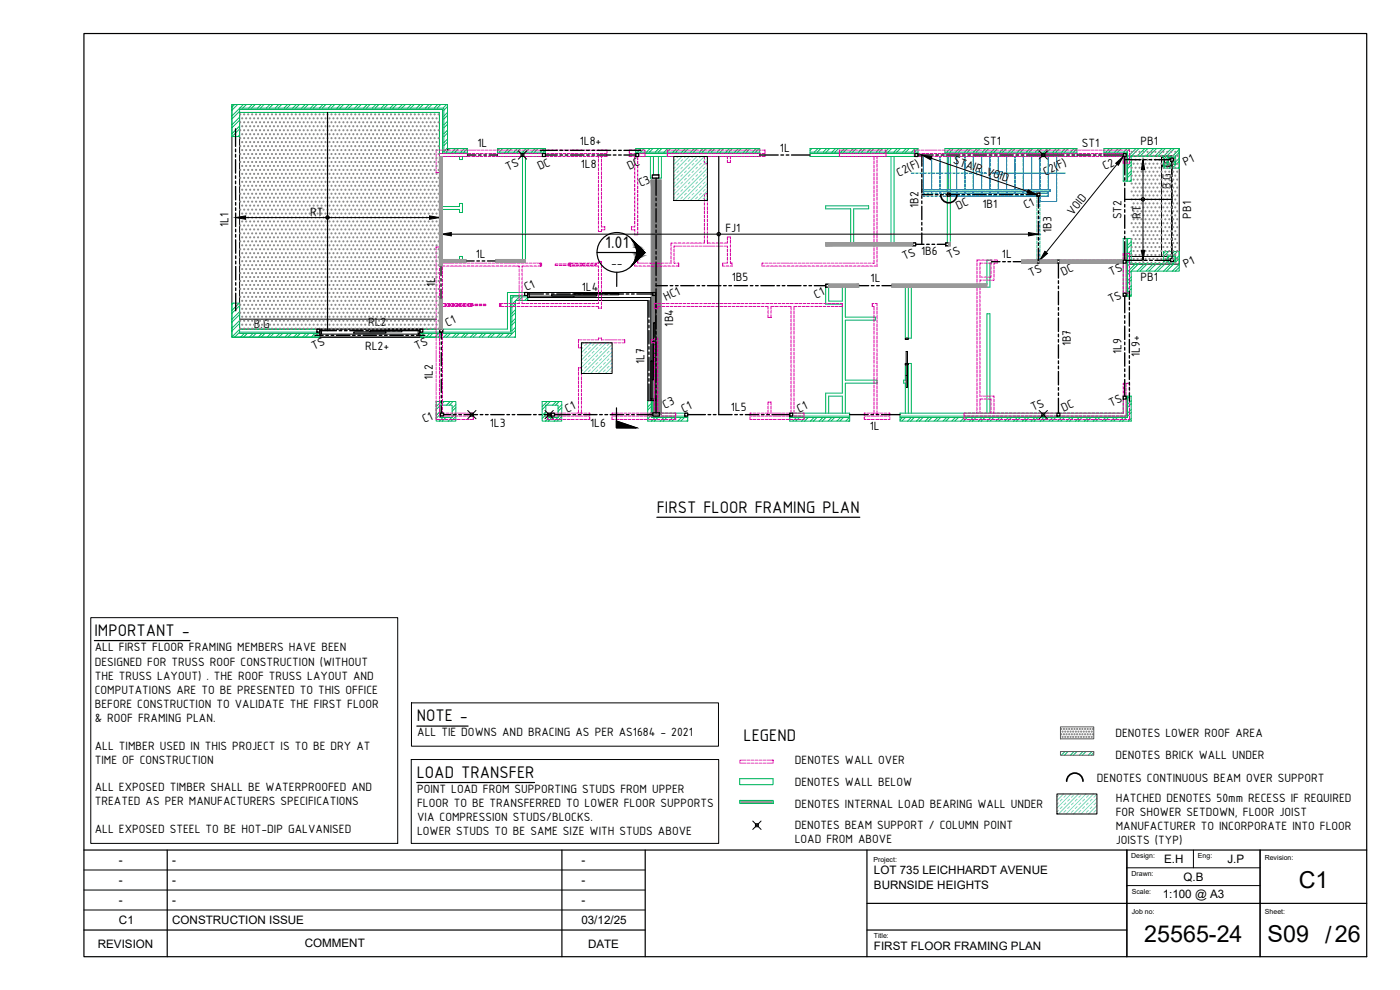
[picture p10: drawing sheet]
<svg xmlns="http://www.w3.org/2000/svg" width="420mm" height="297mm" viewBox="0 0 420 297" stroke-linecap="round" stroke-linejoin="round" font-family="sans-serif">
<defs><g id="words">
<g font-size="7">
<text x="389.8" y="266.4">C1</text>
<text x="343.4" y="282.8">25565-24</text>
<text x="380.4" y="282.8">S09 /26</text>
</g>
<g font-size="5.4">
<text x="181.6" y="74.4">1.01</text>
<text x="197.1" y="153.8">FIRST FLOOR FRAMING PLAN</text>
<text x="28.3" y="190.8">IMPORTANT -</text>
<text x="125.1" y="216.5">NOTE -</text>
<text x="223.2" y="222.4">LEGEND</text>
<text x="125.1" y="233.4">LOAD TRANSFER</text>
<text x="28.6" y="260.2">LEGEND</text>
</g>
<g font-size="3.9">
<text x="143.3" y="44.1">1L</text>
<text x="174" y="43.5">1L8+</text>
<text x="234" y="45.5">1L</text>
<text x="295.2" y="43.5">ST1</text>
<text x="324.6" y="44.1">ST1</text>
<text x="342.3" y="43.5">PB1</text>
<text x="152.4" y="51.3" transform="rotate(-25 152.4 51.3)">TS</text>
<text x="162" y="51.1" transform="rotate(-25 162 51.1)">DC</text>
<text x="174.3" y="50.5">1L8</text>
<text x="188.9" y="51" transform="rotate(-25 188.9 51)">DC</text>
<text x="269.7" y="53" transform="rotate(-25 269.7 53)">C2(F)</text>
<text x="285.9" y="49" transform="rotate(19 285.9 49)">STAIR VOID</text>
<text x="313.8" y="52.7" transform="rotate(-25 313.8 52.7)">C2(F)</text>
<text x="331.6" y="51" transform="rotate(-25 331.6 51)">C2</text>
<text x="355.6" y="49.8" transform="rotate(-25 355.6 49.8)">P1</text>
<text x="192.3" y="56.1" transform="rotate(-25 192.3 56.1)">C3</text>
<text x="351.4" y="56.7" transform="rotate(-90 351.4 56.7)">B.G</text>
<text x="93.1" y="64.7">RT</text>
<text x="275.7" y="62.4" transform="rotate(-90 275.7 62.4)">1B2</text>
<text x="287.5" y="63" transform="rotate(-25 287.5 63)">DC</text>
<text x="294.8" y="62.3">1B1</text>
<text x="307.9" y="62.8" transform="rotate(-25 307.9 62.8)">C1</text>
<text x="321.9" y="64.8" transform="rotate(-51 321.9 64.8)">VOID</text>
<text x="336.6" y="65.8" transform="rotate(-90 336.6 65.8)">ST2</text>
<text x="342.4" y="65.7" transform="rotate(-90 342.4 65.7)">RT</text>
<text x="357.5" y="65.6" transform="rotate(-90 357.5 65.6)">PB1</text>
<text x="68.6" y="68.1" transform="rotate(-90 68.6 68.1)">1L1</text>
<text x="217.7" y="69.6">FJ1</text>
<text x="315.6" y="70" transform="rotate(-90 315.6 70)">1B3</text>
<text x="142.8" y="77.3">1L</text>
<text x="276.4" y="76.4">1B6</text>
<text x="284.9" y="77.6" transform="rotate(-25 284.9 77.6)">TS</text>
<text x="300.7" y="77.5">1L</text>
<text x="183.4" y="80">--</text>
<text x="271.4" y="78.1" transform="rotate(-25 271.4 78.1)">TS</text>
<text x="309.4" y="83.1" transform="rotate(-25 309.4 83.1)">TS</text>
<text x="319.1" y="82.9" transform="rotate(-25 319.1 82.9)">DC</text>
<text x="333.5" y="82.9" transform="rotate(-25 333.5 82.9)">TS</text>
<text x="355.8" y="80.4" transform="rotate(-25 355.8 80.4)">P1</text>
<text x="130.6" y="86.3" transform="rotate(-90 130.6 86.3)">1L</text>
<text x="158.1" y="87.4" transform="rotate(-25 158.1 87.4)">C1</text>
<text x="174.6" y="87.2">1L4</text>
<text x="219.6" y="84.3">1B5</text>
<text x="244.9" y="89.7" transform="rotate(-25 244.9 89.7)">C1</text>
<text x="261.3" y="84.7">1L</text>
<text x="342.3" y="84.4">PB1</text>
<text x="199.8" y="90.3" transform="rotate(-25 199.8 90.3)">HC1</text>
<text x="333.2" y="91" transform="rotate(-25 333.2 91)">TS</text>
<text x="76.2" y="98.5">B.G</text>
<text x="110.4" y="97.8">RL2</text>
<text x="134.3" y="98.1" transform="rotate(-25 134.3 98.1)">C1</text>
<text x="202" y="98" transform="rotate(-90 202 98)">1B4</text>
<text x="94.2" y="105" transform="rotate(-25 94.2 105)">TS</text>
<text x="109.6" y="104.9">RL2+</text>
<text x="125.1" y="105" transform="rotate(-25 125.1 105)">TS</text>
<text x="321.4" y="104" transform="rotate(-90 321.4 104)">1B7</text>
<text x="336.6" y="106.2" transform="rotate(-90 336.6 106.2)">1L9</text>
<text x="342.1" y="107.1" transform="rotate(-90 342.1 107.1)">1L9+</text>
<text x="193.4" y="109.2" transform="rotate(-90 193.4 109.2)">1L7</text>
<text x="129.9" y="114.2" transform="rotate(-90 129.9 114.2)">1L2</text>
<text x="170.2" y="123.8" transform="rotate(-25 170.2 123.8)">C1</text>
<text x="199.6" y="122.6" transform="rotate(-25 199.6 122.6)">C3</text>
<text x="205.1" y="123.8" transform="rotate(-25 205.1 123.8)">C1</text>
<text x="219.3" y="123.4">1L5</text>
<text x="239.8" y="123.9" transform="rotate(-25 239.8 123.9)">C1</text>
<text x="310.1" y="123.5" transform="rotate(-25 310.1 123.5)">TS</text>
<text x="319.1" y="123.5" transform="rotate(-25 319.1 123.5)">DC</text>
<text x="333.5" y="122" transform="rotate(-25 333.5 122)">TS</text>
<text x="127.4" y="127" transform="rotate(-25 127.4 127)">C1</text>
<text x="147" y="128.2">1L3</text>
<text x="177.1" y="128.2">1L6</text>
<text x="261" y="129.1">1L</text>
<text x="28.4" y="195.3">ALL FIRST FLOOR FRAMING MEMBERS HAVE BEEN</text>
<text x="28.4" y="199.7">DESIGNED FOR TRUSS ROOF CONSTRUCTION (WITHOUT</text>
<text x="28.4" y="204.1">THE TRUSS LAYOUT) . THE ROOF TRUSS LAYOUT AND</text>
<text x="28.4" y="208.3">COMPUTATIONS ARE TO BE PRESENTED TO THIS OFFICE</text>
<text x="28.4" y="212.5">BEFORE CONSTRUCTION TO VALIDATE THE FIRST FLOOR</text>
<text x="28.4" y="216.6">&amp; ROOF FRAMING PLAN.</text>
<text x="125.2" y="221">ALL TIE DOWNS AND BRACING AS PER AS1684 - 2021</text>
<text x="334.8" y="221.2">DENOTES LOWER ROOF AREA</text>
<text x="28.4" y="225">ALL TIMBER USED IN THIS PROJECT IS TO BE DRY AT</text>
<text x="334.8" y="227.7">DENOTES BRICK WALL UNDER</text>
<text x="28.4" y="229.1">TIME OF CONSTRUCTION</text>
<text x="238.6" y="229.3">DENOTES WALL OVER</text>
<text x="28.4" y="237.5">ALL EXPOSED TIMBER SHALL BE WATERPROOFED AND</text>
<text x="125.2" y="237.9">POINT LOAD FROM SUPPORTING STUDS FROM UPPER</text>
<text x="238.5" y="235.8">DENOTES WALL BELOW</text>
<text x="329.2" y="234.6">DENOTES CONTINUOUS BEAM OVER SUPPORT</text>
<text x="28.4" y="241.6">TREATED AS PER MANUFACTURERS SPECIFICATIONS</text>
<text x="125.2" y="242.1">FLOOR TO BE TRANSFERRED TO LOWER FLOOR SUPPORTS</text>
<text x="238.6" y="242.3">DENOTES INTERNAL LOAD BEARING WALL UNDER</text>
<text x="334.9" y="240.6">HATCHED DENOTES 50mm RECESS IF REQUIRED</text>
<text x="334.9" y="244.8">FOR SHOWER SETDOWN, FLOOR JOIST</text>
<text x="28.4" y="250">ALL EXPOSED STEEL TO BE HOT-DIP GALVANISED</text>
<text x="125.2" y="246.2">VIA COMPRESSION STUDS/BLOCKS.</text>
<text x="125.2" y="250.4">LOWER STUDS TO BE SAME SIZE WITH STUDS ABOVE</text>
<text x="238.5" y="248.8">DENOTES BEAM SUPPORT / COLUMN POINT</text>
<text x="334.9" y="248.9">MANUFACTURER TO INCORPORATE INTO FLOOR</text>
<text x="238.5" y="252.9">LOAD FROM ABOVE</text>
<text x="334.9" y="253.4">JOISTS (TYP)</text>
</g>
<g font-size="3.5">
<text x="35.7" y="259.3">-</text>
<text x="51.7" y="259.3">-</text>
<text x="174.5" y="259.3">-</text>
<text x="262.3" y="262.3">LOT 735 LEICHHARDT AVENUE</text>
<text x="349.4" y="258.9">E.H</text>
<text x="368.3" y="258.9">J.P</text>
<text x="35.7" y="265.3">-</text>
<text x="51.7" y="265.3">-</text>
<text x="174.5" y="265.3">-</text>
<text x="262.3" y="266.7">BURNSIDE HEIGHTS</text>
<text x="348.9" y="269.6">1:100 @ A3</text>
<text x="355.2" y="264.2">Q.B</text>
<text x="35.7" y="271.3">-</text>
<text x="51.7" y="271.3">-</text>
<text x="174.5" y="271.3">-</text>
<text x="35.7" y="277.3">C1</text>
<text x="51.7" y="277.3">CONSTRUCTION ISSUE</text>
<text x="174.5" y="277.3">03/12/25</text>
<text x="29.3" y="284.3">REVISION</text>
<text x="91.4" y="284.3">COMMENT</text>
<text x="176.5" y="284.3">DATE</text>
<text x="262.3" y="285">FIRST FLOOR FRAMING PLAN</text>
</g>
<g font-size="2.1">
<text x="339.5" y="257.5">Design:</text>
<text x="359.5" y="257.5">Eng:</text>
<text x="262.1" y="258.6">Project:</text>
<text x="339.6" y="262.8">Drawn:</text>
<text x="379.6" y="258.1">Revision:</text>
<text x="339.7" y="268.1">Scale:</text>
<text x="339.7" y="274.1">Job no:</text>
<text x="379.6" y="274.1">Sheet:</text>
<text x="262.2" y="281.4">Title:</text>
</g>
</g></defs>
<!-- layer: 000 HI Text 3.5 Plan -->
<path d="M197.1 155.2h60.9" fill="none" stroke="#000" stroke-width=".36"/>
<!-- layer: 000 HI Text 2.5 Plan -->
<path d="M28.3 192.2h28.7M125.1 217.9h15.4" fill="none" stroke="#000" stroke-width=".36"/>
<path d="M27.2 185.3h92.2v67.8h-92.2zM123.5 210.9h92.1v13h-92.1z" fill="none" stroke="#000" stroke-width=".3"/>
<!-- layer: 000 HI Hatch Plan Brick DS -->
<path d="M319.6 225.5l-1.1 1.1M320.5 225.5l-1.1 1.1M322.3 225.5l-1.1 1.1M323.2 225.5l-1.1 1.1M325 225.5l-1.1 1.1M325.9 225.5l-1.1 1.1M327.7 225.5l-1.1 1.1M328.3 225.8l-.8 .8" fill="none" stroke="#00b85c" stroke-width=".3"/>
<!-- layer: 000 HI Plan walls under SS -->
<path d="M318.3 218.1h10v3.6h-10zM318.3 225.5h10v1.1h-10z" fill="none" stroke="#5a5a5a" stroke-width=".3"/>
<!-- layer: 0 -->
<path d="M125.1 234.8h35.3" fill="none" stroke="#000" stroke-width=".36"/>
<path d="M279.5 47.5l28.9 9.9M335.2 49.3l-21.2 26.4M123.4 227.9h92.3v25.2h-92.3z" fill="none" stroke="#000" stroke-width=".3"/>
<!-- layer: 000 HI Hatch Plan Deepened Beam -->
<path d="M195.4 54l3 70.4v-70.4zM195.4 54l3 70.4h-3z" fill="#808080" stroke="#808080" stroke-width=".3"/>
<!-- layer: x-ground-fr|000 HI Plan roof Line -->
<g fill="none" stroke="#000" stroke-width=".3">
<path d="M131.9 45v-11.3h-60v65h59M134.3 45v-13.6h-64.7v69.8h61.3M339 46.8h12.6M339 44.6h14.9v34.7h-14.9M348.6 46.8h3v3.1h-3zM348.6 46.8v30.1M348.6 46.8l1.1 1.1M349.7 48.8l-1.1 1.1M350.5 48.8l1.1 1.1M351.6 46.8v30.1h-12.6M351.6 46.8l-1.1 1.1M71.9 95.8h59"/>
<circle cx="350.1" cy="48.3" r=".6"/>
</g>
<!-- layer: x-ground-fr|000 HI Hatch Plan Brick DS -->
<g fill="none" stroke="#00b85c" stroke-width=".3">
<path d="M70.4 31.4l-.8 .8M71.3 31.4l-1.7 1.6M71.9 38.7l-2.3 2.3M71.9 35.2l-2.3 2.3M71.9 37.8l-2.3 2.3M71.9 33.4l-2.3 2.3M71.9 36.1l-2.3 2.2M73 31.4l-3.4 3.4M73.9 31.4l-1.1 1.1M75.7 31.4l-1.1 1.1M76.6 31.4l-1.1 1.1M78.4 31.4l-1.1 1.1"/>
<path d="M79.2 31.4l-1.1 1.1M81 31.4l-1.1 1.1M81.9 31.4l-1.1 1.1M83.7 31.4l-1.1 1.1M84.5 31.4l-1.1 1.1M86.3 31.4l-1.1 1.1M87.2 31.4l-1.1 1.1M89 31.4l-1.1 1.1M89.9 31.4l-1.1 1.1M91.6 31.4l-1.1 1.1M92.5 31.4l-1.1 1.1M94.3 31.4l-1.1 1.1"/>
<path d="M95.1 31.4l-1.1 1.1M96.9 31.4l-1.1 1.1M97.8 31.4l-1.1 1.1M99.6 31.4l-1.1 1.1M100.5 31.4l-1.1 1.1M102.2 31.4l-1.1 1.1M103.1 31.4l-1.1 1.1M104.9 31.4l-1.1 1.1M105.7 31.4l-1.1 1.1M107.5 31.4l-1.1 1.1M108.4 31.4l-1.1 1.1M110.2 31.4l-1.1 1.1"/>
<path d="M111.1 31.4l-1.1 1.1M112.8 31.4l-1.1 1.1M113.7 31.4l-1.1 1.1M115.5 31.4l-1.1 1.1M116.4 31.4l-1.1 1.1M118.1 31.4l-1.1 1.1M119 31.4l-1.1 1.1M120.8 31.4l-1.1 1.1M121.7 31.4l-1.1 1.1M123.4 31.4l-1.1 1.1M124.3 31.4l-1.1 1.1M126.1 31.4l-1.1 1.1"/>
<path d="M127 31.4l-1.1 1.1M128.7 31.4l-1.1 1.1M129.6 31.4l-1.1 1.1M131.4 31.4l-1.1 1.1M132.3 31.4l-1.1 1.1M134 31.4l-1.1 1.1M134.3 33.7l-1.1 1.1M134.3 36.4l-1.1 1.1M134.3 39.1l-1.1 1.1M134.3 32l-1.1 1.1M134.3 34.6l-1.1 1.1M134.3 37.3l-1.1 1.1"/>
<path d="M134.3 39.9l-1.1 1.1M71.9 40.5l-.5 .5M134.3 41.7l-1.1 1.1M134.3 44.4l-1.1 1.1M134.3 42.6l-1.1 1.1M135 44.6l-1.1 1.1M136.8 44.6l-1.1 1.1M137.6 44.6l-1.1 1.1M139.4 44.6l-1.1 1.1M140.3 44.6l-1.1 1.1M150 44.6l-.7 .7M150.9 44.6l-1.1 1.1"/>
<path d="M152.7 44.6l-1.1 1.1M153.5 44.6l-1.1 1.1M155.3 44.6l-1.1 1.1M156.2 44.6l-1.1 1.1M158 44.6l-1.1 1.1M158.9 44.6l-1.1 1.1M160.6 44.6l-1.1 1.1M161.5 44.6l-1.1 1.1M163.3 44.6l-1.1 1.1M163.6 45.1l-.6 .6M192.4 44.6l-1.1 1.1M193.3 44.6l-1.1 1.1"/>
<path d="M195.1 44.6l-1.1 1.1M196 44.6l-1.1 1.1M197.7 44.6l-1.1 1.1M198.6 44.6l-1.1 1.1M200.4 44.6l-1.1 1.1M201.3 44.6l-1.1 1.1M203 44.6l-1 1.1M203.9 44.6l-1.1 1.1M205.7 44.6l-1.1 1.1M206.6 44.6l-1.1 1.1M208.3 44.6l-1.1 1.1M209.2 44.6l-1.1 1.1"/>
<path d="M211 44.6l-1.1 1.1M211.9 44.6l-1.1 1.1M213.7 44.6l-1.1 1.1M214.5 44.6l-1.1 1.1M216.3 44.6l-1.1 1.1M217.2 44.6l-1.1 1.1M218.9 44.6l-1.1 1.1M219.8 44.6l-1.1 1.1M221.6 44.6l-1.1 1.1M222.5 44.6l-1.1 1.1M224.3 44.6l-1.1 1.1M225.1 44.6l-1.1 1.1"/>
<path d="M226.9 44.6l-1.1 1.1M227.8 44.6l-1.1 1.1M243.7 44.6l-.6 .6M245.5 44.6l-1.1 1.1M246.4 44.6l-1.1 1.1M248.1 44.6l-1.1 1.1M249 44.6l-1.1 1.1M250.8 44.6l-1.1 1.1M251.7 44.6l-1.2 1.1M253.4 44.6l-1.1 1.1M254.3 44.6l-1.1 1.1M256.1 44.6l-1.1 1.1"/>
<path d="M257 44.6l-1.1 1.1M258.7 44.6l-1.1 1.1M259.6 44.6l-1.1 1.1M261.4 44.6l-1.1 1.1M262.3 44.6l-1.1 1.1M264 44.6l-1.1 1.1M264.9 44.6l-1.1 1.1M266.7 44.6l-1.1 1.1M267.6 44.6l-1.1 1.1M269.3 44.6l-1.1 1.1M270.2 44.6l-1.1 1.1M272 44.6l-1.1 1.1"/>
<path d="M272.9 44.6l-1.1 1.1M274.6 44.6l-1.1 1.1M275.5 44.6l-1.1 1.1M285.2 44.6l-1.1 1.1M286.1 44.6l-1.1 1.1M287.9 44.6l-1.1 1.1M288.8 44.6l-1.1 1.1M290.6 44.6l-1.1 1.1M291.4 44.6l-1.1 1.1M293.2 44.6l-1.1 1.1M294.1 44.6l-1.1 1.1M295.8 44.6l-1.1 1.1"/>
<path d="M296.7 44.6l-1.1 1.1M298.5 44.6l-1.1 1.1M299.4 44.6l-1.1 1.1M301.2 44.6l-1.1 1.1M302 44.6l-1.1 1.1M303.8 44.6l-1.1 1.1M304.7 44.6l-1.1 1.1M306.5 44.6l-1.1 1.1M307.3 44.6l-1.1 1.1M309.1 44.6l-1.1 1.1M310 44.6l-1.1 1.1M311.8 44.6l-1.1 1.1"/>
<path d="M312.7 44.6l-1.1 1.1M314.4 44.6l-1.1 1.1M315.3 44.6l-1.1 1.1M317.1 44.6l-1.1 1.1M317.9 44.6l-1.1 1.1M319.7 44.6l-1.1 1.1M320.6 44.6l-1.1 1.1M322.4 44.6l-1.1 1.1M323.2 44.6l-1 1.1M333 44.6l-1.1 1.1M333.9 44.6l-1.1 1.1M335.6 44.6l-1.1 1.1"/>
<path d="M336.5 44.6l-1.1 1.1M338.3 44.6l-1.1 1.1M339.2 44.6l-1.1 1.1M339.5 48.6l-1.1 1.1M339.5 51.3l-1.1 1.1M339.5 46.9l-1.1 1.1M339.5 49.5l-1.1 1.1M339.5 52.2l-1.1 1.1M339.5 53.9l-.4 .5M340.9 44.6l-2.5 2.5M341.8 44.6l-2.3 2.2M343.6 44.6l-2.3 2.2"/>
<path d="M344.5 44.6l-2.3 2.2M346.2 44.6l-2.3 2.2M347.1 44.6l-2.3 2.2M348.9 44.6l-2.3 2.2M349.8 44.6l-2.3 2.2M350.3 48.4l-1.1 1.1M350.3 49.3l-1.1 1.1M351.5 44.6l-2.3 2.3M352 49.3l-1.1 1.1M352.4 44.6l-3.2 3.2M353.9 47.5l-1.1 1.1M353.9 44.8l-2 2"/>
<path d="M353.9 50.2l-.3 .2M353.9 45.7l-1.1 1.1M353.9 48.4l-2.1 2M338.7 71.6l-.3 .2M339.5 72.5l-1.1 1.1M339.5 75.1l-1.1 1.1M339.5 73.4l-1.1 1.1M339.5 77.8l-1.1 1.1M339.5 76l-1.1 1.1M339.5 78.7l-1.1 1.1M340.9 79.1l-2.5 2.5M341.8 79.1l-3.4 3.3"/>
<path d="M343.6 79.1l-2.4 2.3M344.4 79.1l-2.3 2.3M346.2 79.1l-2.3 2.3M347.1 79.1l-2.3 2.3M348.8 79.1l-2.2 2.3M349.8 75.5l-.6 .6M350.3 77.6l-1.1 1.1M350.3 78.5l-2.9 2.9M350.7 75.5l-1.5 1.4M351.5 79.1l-2.3 2.3M352.4 79.1l-2.3 2.3M352.4 75.5l-1.1 1"/>
<path d="M353.3 75.5l-1.1 1M353.9 76.7l-1.1 1.1M353.9 77.5l-1.1 1.1M353.9 79.3l-2 2.1M70 91l-.4 .4M71.8 91l-2.2 2.1M71.9 99.7l-1.5 1.5M71.9 93.5l-2.3 2.3M71.9 96.1l-2.3 2.4M71.9 98.8l-2.3 2.3M71.9 91.7l-2.3 2.3M71.9 97l-2.3 2.3"/>
<path d="M71.9 94.4l-2.3 2.3M154.1 89.1l-.5 .5M154.7 99.1l-2.1 2.1M154.7 90.2l-1.1 1.1M154.7 95.6l-1.1 1.1M154.7 98.2l-1.1 1.1M154.7 91.1l-1.1 1.1M154.7 93.8l-1.1 1.1M154.7 96.4l-1.1 1.1M154.7 92.9l-1.1 1.1M155.9 89.1l-1.1 1.1M156.8 89.1l-1.1 1.1"/>
<path d="M158.3 90.1v.1M158.3 89.3l-.9 .9M339.5 83.1l-1.1 1.1M339.5 85.8l-1.1 1.1M339.5 84l-1.1 1.1M339.5 86.6l-1.1 1.1M339.5 88.4l-.5 .5M353.9 80.2l-1.2 1.2M73.3 100.1l-1.1 1.1M74.2 100.1l-1.1 1.1M75.9 100.1l-1.1 1.1M76.8 100.1l-1.1 1.1"/>
<path d="M78.6 100.1l-1.1 1.1M79.5 100.1l-1.1 1.1M81.3 100.1l-1.1 1.1M82.1 100.1l-1.1 1.1M83.9 100.1l-1.1 1.1M84.8 100.1l-1.1 1.1M86.6 100.1l-1.2 1.1M87.4 100.1l-1.1 1.1M89.2 100.1l-1.1 1.1M90.1 100.1l-1.1 1.1M91.9 100.1l-1.1 1.1M92.7 100.1l-1.1 1.1"/>
<path d="M94.5 100.1l-1.1 1.1M95.4 100.1l-1.1 1.1M126.3 100.1l-.3 .3M127.2 100.1l-1.1 1.1M129 100.1l-1.1 1.1M129.9 100.1l-1.1 1.1M131.6 100.1l-1.1 1.1M132.5 100.1l-1.1 1.1M134.3 100.1l-1.1 1.1M135.2 100.1l-1.1 1.1M136.9 100.1l-1.1 1.1M137.8 100.1l-1.1 1.1"/>
<path d="M139.6 100.1l-1.1 1.1M140.5 100.1l-1.1 1.1M142.2 100.1l-1.1 1.1M143.1 100.1l-1.1 1.1M144.9 100.1l-1.1 1.1M145.8 100.1l-1.1 1.1M147.5 100.1l-1.1 1.1M148.4 100.1l-1.1 1.1M150.2 100.1l-1.1 1.1M151.1 100.1l-1.1 1.1M152.8 100.1l-1.1 1.1M154.7 100.8l-.3 .4"/>
<path d="M339.1 118.9l-.7 .7M132 123.6l-1.1 1.1M132 121.8l-1.1 1.1M132 124.4l-1.1 1.1M132.4 120.5l-1.5 1.5M132.9 125.3l-1.1 1.1M133.3 120.5l-1.1 1.1M133.8 125.3l-1.1 1.1M135.1 120.5l-1.1 1.1M135.6 125.3l-1.1 1.1M136 120.5l-1.1 1.1M136.8 124.9l-1.4 1.5"/>
<path d="M136.8 124.1l-1.1 1.1M136.8 122.3l-1.1 1.1M136.8 121.4l-1.1 1.1M163.8 123.6l-1.1 1.1M163.8 124.5l-1.1 1.1M163.8 121.8l-1.1 1.1M164.3 120.5l-1.6 1.5M164.8 125.3l-1.1 1.1M165.1 120.5l-1.1 1.1M165.7 125.3l-1.2 1.1M166.9 120.5l-1.1 1.1M167.8 120.5l-1.1 1.1"/>
<path d="M168.6 125l-1.4 1.4M168.6 122.3l-1.1 1.1M168.6 121.4l-1.1 1.1M168.6 124.1l-2.3 2.3M194.6 120.2l-.2 .2M195.5 121.9l-1.1 1.1M195.5 124.6l-1.1 1.1M195.5 121l-1.1 1.1M195.5 123.7l-1.1 1.1M196.6 125.3l-1.1 1.1M197.5 125.3l-1.1 1.1M199.2 125.3l-1.1 1.1"/>
<path d="M200.1 125.3l-1.1 1.1M201.9 125.3l-1.1 1.1M202.8 125.3l-1.1 1.1M204.5 125.3l-1.1 1.1M205.4 125.3l-1.1 1.1M206.4 126.1l-.3 .3M237.2 125.3l-.2 .2M239 125.3l-1.1 1.1M239.9 125.3l-1.1 1.1M241.7 125.3l-1.1 1.1M242.5 125.3l-1.1 1.1M244.3 125.3l-1.1 1.1"/>
<path d="M245.2 125.3l-1.1 1.1M247 125.3l-1.1 1.1M247.9 125.3l-1.1 1.1M249.6 125.3l-1.1 1.1M250.5 125.3l-1.1 1.1M252.3 125.3l-1.1 1.1M253.2 125.3l-1.1 1.1M254.9 125.3l-1.1 1.1M255 126.1l-.3 .3M270.8 125.3l-.7 .7M271.7 125.3l-1.1 1.1M273.5 125.3l-1.1 1.1"/>
<path d="M274.4 125.3l-1.1 1.1M276.1 125.3l-1.1 1.1M277 125.3l-1.1 1.1M278.8 125.3l-1.1 1.1M279.7 125.3l-1.1 1.1M281.4 125.3l-1.1 1.1M282.3 125.3l-1.1 1.1M284.1 125.3l-1.1 1.1M285 125.3l-1.1 1.1M286.7 125.3l-1.1 1.1M287.6 125.3l-1.1 1.1M289.4 125.3l-1.1 1.1"/>
<path d="M290.3 125.3l-1.1 1.1M292 125.3l-1 1.1M292.9 125.3l-1.1 1.1M294.7 125.3l-1.1 1.1M295.6 125.3l-1.1 1.1M297.3 125.3l-1.1 1.1M298.2 125.3l-1.1 1.1M300 125.3l-1.1 1.1M300.9 125.3l-1.1 1.1M302.7 125.3l-1.1 1.1M303.5 125.3l-1.1 1.1M305.3 125.3l-1.1 1.1"/>
<path d="M306.2 125.3l-1.1 1.1M308 125.3l-1.1 1.1M308.8 125.3l-1.1 1.1M310.6 125.3l-1.1 1.1M311.5 125.3l-1.1 1.1M313.3 125.3l-1.1 1.1M314.1 125.3l-1.1 1.1M315.9 125.3l-1.1 1.1M316.8 125.3l-1.1 1.1M318.6 125.3l-1.1 1.1M319.4 125.3l-1.1 1.1M321.2 125.3l-1.1 1.1"/>
<path d="M322.1 125.3l-1.1 1.1M323.9 125.3l-1.1 1.1M324.8 125.3l-1.1 1.1M326.5 125.3l-1.1 1.1M327.4 125.3l-1.1 1.1M329.2 125.3l-1.1 1.1M330.1 125.3l-1.1 1.1M331.8 125.3l-1.1 1.1M332.7 125.3l-1.1 1.1M334.5 125.3l-1.1 1.1M335.4 125.3l-1.1 1.1M337.1 125.3l-1.1 1.1"/>
<path d="M338 125.3l-1.1 1.1M339.5 125.5l-.8 .9M339.5 120.2l-1.1 1.1M339.5 122.9l-1.1 1.1M339.5 121.1l-1.1 1.1M339.5 123.8l-1.1 1.1"/>
</g>
<!-- layer: x-ground-fr|000 HI Plan walls under DS -->
<g fill="none" stroke="#00b85c" stroke-width=".3">
<path d="M71.9 32.9h60.9v13.2h7.5M71.9 33.7h60v46.1h.9v-1.1h7v-.8h-1v-1h-.9v1h-5.1v-15h5.1v.9h.9v-2.7h-.9v.9h-5.1v-15M137.9 47v.9h.9v-.9M140.3 45.7h-7.1v-13.2h-61.3v8.5h-2.3v-9.6h64.7v13.2h6v2.4h-8.4M149.3 44.6h14.4v2.4h-14.4zM149.3 45.7h14.4M149.3 46.1h14.4M156.8 47v30.9h-8v.8h8.9v-31.7M190.8 44.6h37.2v2.4h-37.2zM190.8 45.7h37.2M190.8 46.1h37.2M195.2 47v6.5h3.3v-6.5"/>
<path d="M196.1 47v5.6h1.5v-5.6M243.1 44.6h32.4v2.4h-32.4zM243.1 45.7h32.4M243.1 46.1h32.4M267.4 47v25.9h-11.2v-10.2h4.5v-.9h-12.9v.9h7.5v10.2h-7.5v.9h27v-.9h-6.5v-25.9M283.6 44.6h39.6v2.4h-39.6zM283.6 45.7h39.6M283.6 46.1h39.6M284.3 47v25.9h-.5v.9h1.4v-26.8M284.6 47v9.9M331.3 44.6h22.6v5.8h-4.7v-3.6h-9.7v7.6h-2.4v-7.4h-5.8zM331.3 45.7h7.1v8.7"/>
<path d="M331.3 46.1h6.7v8.3M350.3 46.8h2.5v2.5h-2.5zM350.7 47.3h1.7v1.7h-1.7zM337.1 78h-30.5v1h30.5M337.1 71.6h2.4v7.5h9.7v-3.6h4.7v5.9h-14.4v7.5h-2.4zM338 71.6v17.3M338.4 71.6v17.3M350.3 76.5h2.5v2.6h-2.5zM350.7 76.9h1.7v1.8h-1.7zM71.9 98.7v1.4h24.1M71.9 98.7v-7.7h-2.3v10.2h26.4M71.9 98.7h24.1"/>
<path d="M71.9 99.7h24.1M131.9 98.7v-8.9h.9v8.9M158.3 89.1h-4.7v11h-27.6M158.3 88.7h-5.1v11h-27.2M158.3 87.8v2.4v-2.4M158.3 87.8h-6v10.9h-26.3v2.5h28.7v-11h3.6M248.7 86.2h4.1v4.1h-4.1zM267.7 85.3h28.5v-7.3h1.4v1h-.5v7.2h-29.4zM271.7 86.2v15.3h1.8v-15.3M272.6 86.2v15.3M96 101.2v-2.5v2.5M272.6 109.1v14.9"/>
<path d="M338 118.9v5.9h-67.9M338.4 118.9v6.4h-68.3M130.9 120.5h5.9v5.9h-5.9zM132 121.6h3.7v3.7h-3.7zM162.7 120.5h5.9v5.9h-5.9zM163.8 121.6h3.7v3.7h-3.7zM194.4 120.2h2.4v3.8h9.6v2.4h-12zM195.5 120.2v5.1h10.9M195.9 120.2v4.6h10.5M237 124h18v2.4h-18zM237 125.3h18M237 124.8h18"/>
<path d="M247.8 124v-6.1h5v-26.6h-5v-6h9.9v.9h-4v9h9v.9h-9v18h9.5v.9h-9.5v9M248.7 124v-5.1h4.1v5.1M270.1 124h67v-5.1h2.4v7.5h-69.4zM271.7 124v-9h-.5v-.9h.5v-5h1.8v14.9M296.2 124v-29.8h.9v29.8"/>
</g>
<!-- layer: x-ground-fr|GLAZING_CLADDING -->
<g fill="none" stroke="#006edd" stroke-width=".3">
<path d="M277.1 47v10.5h38v-.6h-38M279.6 47v9.9M282.1 47v9.9M285.2 58h29.4M287.1 47v9.9M287.1 57.5v.5M289.6 47v9.9M289.6 57.5v.5M292.1 47v9.9M292.1 57.5v.5M294.6 47v9.9M294.6 57.5v.5"/>
<path d="M297.1 47v9.9M297.1 57.5v.5M297.9 52l3-.5v1zM299.6 47v9.9M299.6 57.5v.5M300.9 52h18.8M302.1 47v9.9M302.1 57.5v.5M304.6 47v9.9M304.6 57.5v.5M307.1 47v9.9M307.1 57.5v.5"/>
<path d="M309.6 47v9.9M309.6 57.5v.5M312.1 47v9.9M312.1 57.5v.5M314.6 47v9.9M314.6 57.5v1.4h-29.4M317.1 47v13.5h-5v-1.6"/>
</g>
<!-- layer: x-ground-fr|000 HI Beam Window -->
<g fill="none" stroke="#000" stroke-width=".3">
<path d="M96 98.7h.5v1.6h-.5zM96.5 98.7h29M106.2 99.6h9.6v.4h-9.6zM111 99.2h9.7v.4h-9.7zM115.8 98.7h9.7v.5h-9.7zM125.5 98.7h.5v1.6h-.5zM158.3 87.8h.5v1.5h-.5zM158.3 90.2h36.1v30M158.8 88.9h13.5v.4h-13.5zM158.8 87.8h38v31.9M158.8 89.3h36.5v30.4M165.6 88.5h13.4v.4h-13.4z"/>
<path d="M172.3 88.1h13.4v.4h-13.4zM196.1 96.8h.4v11.5h-.4zM96 101.2h30M96.5 100.3h29M195.3 119.7h1.5v.5h-1.5zM195.3 108.3h.4v11.4h-.4zM195.7 102.5h.4v11.5h-.4zM271.7 101.5h.9v.4h-.9zM271.7 109.1h.9v.4h-.9zM271.9 105.5h.5v7.2h-.5zM271.9 112.7v3.6h.5v-3.6"/>
</g>
<!-- layer: x-first-over|000 HI Plan walls under SS -->
<g fill="none" stroke="#dd00a5" stroke-width=".3">
<path d="M130.9 51.1v.7h.8M130.9 46.2v.8M130.9 47.4v.8M130.9 48.6v.9M130.9 49.9v.8M131.5 45h-.6v.7M131.9 47.3v.8M131.9 48.5v.8M131.9 49.7v.9M131.9 51v.8M131.9 45h.9M132.6 46.1h-.7v.8"/>
<path d="M132.8 48.3v.9M132.8 49.6v.8M132.8 50.8v1h-.8M133 46.1h.9M133.2 45h.8M133.7 47h-.9v.9M134.1 47h.8M134.3 46.1h.8M134.4 45h.8M135.3 47h.9M135.5 46.1h.9M135.6 45h.9"/>
<path d="M136.6 47h.8M136.8 46.1h.8M136.9 45h.8M137.8 47h.9M138 46.1h.8M138.1 45h.9M139.1 47h.8M139.2 46.1h.9M139.4 45h.8M140.3 47h.8M140.5 46.1h.8M140.6 45h.8"/>
<path d="M141.5 47h.9M141.7 46.1h.9M141.8 45h.9M142.8 47h.8M143 46.1h.8M143.1 45h.8M144 47h.9M144.2 46.1h.8M144.3 45h.9M145.3 47h.8M145.4 46.1h.9M145.6 45h.8"/>
<path d="M146.5 47h.8M146.7 46.1h.8M146.8 45h.8M147.7 47h.9M147.9 46.1h.9M148 45h.9M149 47h.8M149.2 46.1h.8M149.3 45h.8M150.2 47h.9M150.4 46.1h.8M150.5 45h.9"/>
<path d="M151.5 47h.8M151.6 46.1h.9M151.8 45h.8M152.7 47h.9M152.9 46.1h.8M153 45h.8M153.9 47h.9M154.1 46.1h.9M154.2 45h.9M155.2 47h.8M155.4 46.1h.8M155.5 45h.8"/>
<path d="M156.4 47h.9M156.6 46.1h.8M156.7 45h.9M157.7 47h.8M157.8 46.1h.9M158 45h.8M158.9 47h.9M159.1 46.1h.8M159.2 45h.8M160.1 47h.9M160.3 46.1h.9M160.4 45h.9"/>
<path d="M161.4 47h.8M161.6 46.1h.8M161.7 45h.8M162.6 47h.9M162.8 46.1h.8M162.9 45h.9M163.9 47h.8M164 46.1h.9M164.2 45h.8M165.1 47h.9M165.3 46.1h.8M165.4 45h.8"/>
<path d="M166.3 47h.9M166.5 46.1h.9M166.6 45h.9M167.6 47h.8M167.8 46.1h.8M167.9 45h.8M168.8 47h.9M169 46.1h.8M169.1 45h.9M170.1 47h.8M170.2 46.1h.9M170.4 45h.8"/>
<path d="M171.3 47h.9M171.5 46.1h.8M171.6 45h.8M172.6 47h.8M172.7 46.1h.9M172.8 45h.9M173.8 47h.8M174 46.1h.8M174.1 45h.8M175 47h.9M175.2 46.1h.8M175.3 45h.9"/>
<path d="M176.3 47h.8M176.4 46.1h.9M176.6 45h.8M177.5 47h.9M177.7 46.1h.8M177.8 45h.8M178.8 47h.8v.5M178.9 46.1h.9M179 45h.9M179.6 47.9v.8M179.6 49.1v.8M179.6 50.3v.9"/>
<path d="M179.6 51.6v.8M179.6 52.8v.9M179.6 54.1v.8M179.6 55.3v.8M179.6 56.5v.9M179.6 57.8v.8M179.6 59v.9M180 47h.8M180.2 46.1h.8M180.3 45h.8M180.5 47v.4M180.5 47.8v.8"/>
<path d="M180.5 49v.9M180.5 50.3v.8M180.5 51.5v.9M180.5 52.7v.9M180.5 54v.8M180.5 55.2v.9M180.5 56.5v.8M180.5 57.7v.9M180.5 58.9v.9M181.4 46.1h.7M181.5 45h.6v.8M182.1 46.2v.8h-.8"/>
<path d="M188.8 46.2v.8h1M188.8 46.1h1M189.8 45h-1v.8M190.2 47h.8M190.2 46.1h.8M190.2 45h.8M190.5 47v.4M190.5 47.8v.8M190.5 49v.9M190.5 50.3v.8M190.5 51.5v.9M190.5 52.7v.9"/>
<path d="M190.5 54v.8M190.5 55.2v.9M190.5 56.5v.8M190.5 57.7v.9M190.5 58.9v.9M191.4 48.4v.8M191.4 49.6v.8M191.4 50.8v.9M191.4 52.1v.8M191.4 53.3v.9M191.4 54.6v.8M191.4 55.8v.8"/>
<path d="M191.4 57.1v.8M191.4 58.3v.8M191.4 59.5v.9M191.4 46.1h.8M191.4 45h.8M192.2 47h-.8v1M192.6 45h.9v.8M192.6 46.1h.9M193.5 46.2v.8h-.9M200.3 46.2v.8h.8M200.3 46.1h.8M201.1 45h-.8v.8"/>
<path d="M201.5 47h.8M201.5 46.1h.8M201.5 45h.8M202.7 47h.9M202.7 46.1h.9M202.7 45h.9M204 47h.8M204 46.1h.8M204 45h.8M205.2 47h.8M205.2 46.1h.8M205.2 45h.8"/>
<path d="M206.4 47h.9M206.4 46.1h.9M206.4 45h.9M207.7 47h.8M207.7 46.1h.8M207.7 45h.8M208.9 47h.9M208.9 46.1h.9M208.9 45h.9M210.2 47h.8M210.2 46.1h.8M210.2 45h.8"/>
<path d="M211.4 48.2v1h.9v-1M211.4 59.1v-.9h.9v.9M211.4 59.5v.9M211.4 46.1h.8M211.4 45h.8M212.2 47h-.8v.9M212.3 47v.9M212.3 59.5v.9M212.6 47h.9M212.6 46.1h.9M212.6 45h.9M213.9 47h.8"/>
<path d="M213.9 46.1h.8M213.9 45h.8M215.1 47h.9M215.1 46.1h.9M215.1 45h.9M216.4 47h.8M216.4 46.1h.8M216.4 45h.8M217.6 47h.8M217.6 46.1h.8M217.6 45h.8M218.3 48.1v.7h.9v-.7"/>
<path d="M218.3 47v.7M218.8 47h.9M218.8 46.1h.9M218.8 45h.9M219.2 47v.7M220.1 47h.8M220.1 46.1h.8M220.1 45h.8M221.3 47h.9M221.3 46.1h.9M221.3 45h.9M222.6 47h.8"/>
<path d="M222.6 46.1h.8M222.6 45h.8M223.8 47h.8M223.8 46.1h.8M223.8 45h.8M225 47h.9M225 46.1h.9M225 45h.9M226.3 47h.8M226.3 46.1h.8M226.3 45h.8M227.5 47h.9"/>
<path d="M227.5 46.1h.9M227.5 45h.9M228.8 46.1h.8M228.8 45h.8v.8M229.6 46.2v.8h-.8M251.9 46.2v.8h.6M251.9 46.1h.6M252.5 45h-.6v.8M252.9 47h.8M252.9 46.1h.8M252.9 45h.8M254.1 47h.9"/>
<path d="M254.1 46.1h.9M254.1 45h.9M255.4 47h.8M255.4 46.1h.8M255.4 45h.8M256.6 47h.9M256.6 46.1h.9M256.6 45h.9M257.9 47h.8M257.9 46.1h.8M257.9 45h.8M259.1 47h.8"/>
<path d="M259.1 46.1h.8M259.1 45h.8M260.3 47h.9M260.3 46.1h.9M260.3 45h.9M261.6 47h.8M261.6 46.1h.8M261.6 45h.8M262.3 47v.9M262.3 48.3v.8M262.3 49.5v.9M262.3 50.7v.9"/>
<path d="M262.3 52v.8M262.3 53.2v.9M262.3 54.5v.8M262.3 55.7v.9M262.3 56.9v.9M262.3 58.2v.8M262.3 59.4v.9M262.8 47h.9M262.8 46.1h.9M262.8 45h.9M263.2 47v.7M263.2 48.1v.8"/>
<path d="M263.2 49.3v.9M263.2 50.6v.8M263.2 51.8v.9M263.2 53.1v.8M263.2 54.3v.8M263.2 55.5v.9M263.2 56.8v.8M263.2 58v.9M263.2 59.3v.8M264.1 47h.8M264.1 46.1h.8M264.1 45h.8"/>
<path d="M265.3 46.1h.6M265.3 45h.6v.8M265.9 46.2v.8h-.6M274.4 46.2v.8h.8M274.4 46.1h.6M274.9 45h-.5v.8M275.3 45h.8M275.4 46.1h.8M275.5 47h.9M276.5 45h.8M276.6 46.1h.9M276.8 47h.8"/>
<path d="M277.7 45h.9M277.9 46.1h.8M278 47h.9M279 45h.8M279.1 46.1h.9M279.3 47h.8M280.2 45h.9M280.4 46.1h.8M280.5 47h.9M281.5 45h.8M281.6 46.1h.8M281.7 47h.9"/>
<path d="M282.7 45h.8M282.8 46.1h.9M283 47h.8M284 45h.8M284.1 46.1h.8M284.2 47h.9M285.2 45h.8M285.3 46.1h.9M285.5 47h.8M286.4 45h.9M286.6 46.1h.8M286.7 47h.9"/>
<path d="M287.7 45h.8M287.8 46.1h.8M288 47h.8M288.9 45h.9M289 46.1h.9M289.2 47h.8M290.2 45h.8M290.3 46.1h.8M290.4 47h.9M291.4 45h.8M291.5 46.1h.9M291.7 47h.8"/>
<path d="M292.6 45h.9M292.8 46.1h.8M292.9 47h.9M293.9 45h.8M294 46.1h.8M294.2 47h.8M295.1 45h.9M295.2 46.1h.9M295.4 47h.8M296.4 45h.8M296.5 46.1h.8M296.7 47h.8"/>
<path d="M297.6 45h.8M297.7 46.1h.9M297.9 47h.8M298.8 45h.9M299 46.1h.8M299.1 47h.9M300.1 45h.8M300.2 46.1h.8M300.4 47h.8M301.3 45h.9M301.4 46.1h.9M301.6 47h.9"/>
<path d="M302.6 45h.8M302.7 46.1h.8M302.9 47h.8M303.8 45h.8M303.9 46.1h.9M304.1 47h.8M305 45h.9M305.2 46.1h.8M305.3 47h.9M306.3 45h.8M306.4 46.1h.8M306.6 47h.8"/>
<path d="M307.5 45h.9M307.6 46.1h.9M307.8 47h.9M308.8 45h.8M308.9 46.1h.8M309.1 47h.8M310 45h.8M310.1 46.1h.9M310.3 47h.8M311.2 45h.9M311.4 46.1h.8M311.5 47h.9"/>
<path d="M312.5 45h.8M312.6 46.1h.8M312.8 47h.8M313.7 45h.9M313.8 46.1h.9M314 47h.9M315 45h.8M315.1 46.1h.8M315.3 47h.8M316.2 45h.8M316.3 46.1h.9M316.5 47h.8"/>
<path d="M317.4 45h.9M317.6 46.1h.8M317.7 47h.9M318.7 45h.8M318.8 46.1h.8M319 47h.8M319.9 45h.9M320 46.1h.9M320.2 47h.9M321.2 45h.8M321.3 46.1h.8M321.5 47h.8"/>
<path d="M322.4 45h.9M322.5 46.1h.9M322.7 47h.8M323.6 45h.9M323.8 46.1h.8M323.9 47h.9M324.9 45h.8M325 46.1h.8M325.2 47h.8M326.1 45h.9M326.2 46.1h.9M326.4 47h.9"/>
<path d="M327.4 45h.8M327.5 46.1h.8M327.7 47h.8M328.6 45h.9M328.7 46.1h.9M328.9 47h.8M329.8 45h.9M330 46.1h.8M330.1 47h.9M331.1 45h.8M331.2 46.1h.8M331.4 47h.8"/>
<path d="M332.3 45h.9M332.4 46.1h.9M332.6 47h.9M333.6 45h.8M333.7 46.1h.8M333.9 47h.8M334.8 45h.9M334.9 46.1h.9M335.1 47h.8M336 45h.9M336.2 46.1h.8M336.3 47h.8v.8"/>
<path d="M337.1 48.2v.8h.7M337.3 45h.8M337.4 46.1h.6v.6M338 47.1v.8M338 48.3v.7M338.5 45h.5v.6M339 48.4v.6h-.8M339 46v.8M339 47.2v.9M130.9 75.4v.8M130.9 76.6v.9M130.9 77.9v.8"/>
<path d="M130.9 79.1v.8M131.7 74.1h-.8v.9M131.9 74.1v1M131.9 75.5v.8M131.9 76.7v.9M131.9 78v.8M131.9 79.2v.9M132 74.1h.8v.5M132.8 79h.8M132.8 79.8h.8M132.8 75v.9M132.8 76.3v.8"/>
<path d="M132.8 77.5v.9M132.8 78.8v.8M132.8 80v.8M133.9 79.8h.9M134 79h.9M135.2 79.8h.8M135.3 79h.8M136.4 79.8h.9M136.5 79h.9M137.7 79.8h.8M137.8 79h.8M138.9 79.8h.9"/>
<path d="M139 79h.8M140.2 79.8h.8M140.2 79h.9M141.4 79.8h.8M141.5 79h.8M142.6 79.8h.9M142.7 79h.9M143.9 79.8h.8M144 79h.8M145.1 79.8h.9M145.2 79h.8M146.4 79.8h.8"/>
<path d="M146.4 79h.9M147.6 79.8h.8M147.7 79h.8M148.8 79.8h.9M148.9 79h.9M150.1 79.8h.8M150.2 79h.8M151.3 79.8h.9M151.4 79h.8M152.6 79.8h.8M152.6 79h.9M153.8 79.8h.8"/>
<path d="M153.9 79h.8M155 79.8h.8v.5M155.1 79h.9M156.4 79h.8M157.4 79.8h-.7v.5M157.6 79h.8M157.8 79.8h.8M158.8 79h.9M159 79.8h.9M160.1 79h.8M160.3 79.8h.8M161.3 79h.9v.8h-.7"/>
<path d="M172.1 79h-.9v.8h.9M172.5 79h.8M172.5 79.8h.8M173.7 79h.9M173.7 79.8h.9M174.9 79h.9M174.9 79.8h.9M176.2 79h.8M176.2 79.8h.8M177.4 79h.9M177.4 79.8h.9M178.7 79h.9v-.5h.9v.6"/>
<path d="M178.7 79.8h.9v.5M179.6 60.3v.8M179.6 61.5v.8M179.6 62.7v.9M179.6 64v.8M179.6 65.2v.9M179.6 66.5v.8M179.6 67.7v.8M180.5 67.6v.5h1v.8h-1v.6h-.9v-.6M180.5 60.2v.8M180.5 61.4v.9M180.5 62.7v.8"/>
<path d="M180.5 63.9v.9M180.5 65.1v.9M180.5 66.4v.8M180.5 79.4v.9M190.5 79v-.5h.9v.5h.5M190.5 67.6v.5h-1v.8h1v.6M190.5 79.4v.4h.8M190.5 60.2v.8M190.5 61.4v.9M190.5 62.7v.8M190.5 63.9v.9M190.5 65.1v.9"/>
<path d="M190.5 66.4v.8M191.4 60.8v.8M191.4 62v.9M191.4 63.3v.8M191.4 64.5v.8M191.4 65.7v.9M191.4 67v.8M191.4 68.2v.9M191.4 69.5v.9h-.9v-.5M191.7 79.8h.9M192.3 79h.8M193 79.8h.8"/>
<path d="M193.5 79h.8M194.2 79.8h.8M194.7 79h.9M195.4 79.8h.9M196 79h.8M196.7 79.8h.8M197.2 79h.9M197.9 79.8h.9M198.5 79h.8M199.2 79.8h.8M199.7 79h.8M200.4 79.8h.9"/>
<path d="M201.4 78v1h-.5M201.4 74.3v.8M201.4 75.5v.9M201.4 76.8v.8M201.6 79.8h.9M201.9 72.9h-.5v1M202.2 72.9h.9M202.3 78.5v.5h.5M202.3 74.7v.9M202.3 76v.8M202.3 77.2v.9M203.2 79h.5v.8h-.8"/>
<path d="M203.3 73.9h-1v.4M203.5 72.9h.8M203.7 73.9h.8M204.7 72.9h.9M204.9 73.9h.9M206 72.9h.8M206.2 73.9h.8M207.2 72.9h.9M207.4 73.9h.8M208.4 72.9h.9M208.6 73.9h.9M209.7 72.9h.8"/>
<path d="M209.9 73.9h.8M211.1 73.9h.9M211.4 72v.9h-.5M211.4 60.8v.8M211.4 62v.9M211.4 63.3v.8M211.4 64.5v.8M211.4 65.8v.8M211.4 67v.8M211.4 68.2v.9M211.4 69.5v.8M211.4 70.7v.9"/>
<path d="M212.3 72v.9h.9M212.3 60.8v.8M212.3 62v.9M212.3 63.3v.8M212.3 64.5v.8M212.3 65.8v.8M212.3 67v.8M212.3 68.2v.9M212.3 69.5v.8M212.3 70.7v.9M212.4 73.9h.8M213.6 73.9h.8"/>
<path d="M213.6 72.9h.9M214.8 73.9h.9M214.9 72.9h.8M216.1 73.9h.8M216.1 72.9h.9M217.3 73.9h1v.4M217.4 79h-.5v.8h.6M217.9 79.8h.8M218.3 78.5v.5h-.5M218.3 72.2v.7h-.9M218.3 74.7v.9M218.3 76v.8"/>
<path d="M218.3 77.2v.9M219.2 78.4v.6h.5v.8h-.6M219.2 71.8v-.7h-.9v.8M219.2 72.1v.9M219.2 73.4v.8M219.2 74.6v.9M219.2 75.9v.8M219.2 77.1v.9M229.2 79h-.5v.8h.9M229.6 79h.8M230 79.8h.9M230.8 79h.8"/>
<path d="M231.3 79.8h.8M232.1 79h.8M232.5 79.8h.8M233.3 79h.8M233.7 79.8h.9M234.5 79h.9M235 79.8h.8M235.8 79h.8M236.2 79.8h.9M237 79h.8M237.5 79.8h.8M238.3 79h.8"/>
<path d="M238.7 79.8h.8M239.5 79h.8M239.9 79.8h.9M240.7 79h.9M241.2 79.8h.8M242 79h.8M242.4 79.8h.9M243.2 79h.9M243.7 79.8h.8M244.5 79h.8M244.9 79.8h.8M245.7 79h.8"/>
<path d="M246.1 79.8h.9M246.9 79h.9M247.4 79.8h.8M248.2 79h.8M248.6 79.8h.9M249.4 79h.9M249.9 79.8h.8M250.7 79h.8M251.1 79.8h.8M251.9 79h.9M252.3 79.8h.9M253.1 79h.9"/>
<path d="M253.6 79.8h.8M254.4 79h.8M254.8 79.8h.9M255.6 79h.9M256.1 79.8h.8M256.9 79h.8M257.3 79.8h.8M258.1 79h.9M258.6 79.8h.8M259.3 79h.9M259.8 79.8h.8M260.6 79h.8"/>
<path d="M261 79.8h.9M262.3 78v1h-.5M262.3 60.7v.8M262.3 61.9v.9M262.3 63.1v.9M262.3 64.4v.8M262.3 65.6v.9M262.3 66.9v.8M262.3 68.1v.9M262.3 69.3v.9M262.3 70.6v.8M262.3 71.8v.9"/>
<path d="M262.3 73.1v.8M262.3 74.3v.9M262.3 75.6v.8M262.3 76.8v.8M263.2 79.1v.7h-.9M263.2 60.5v.8M263.2 61.8v.8M263.2 63v.8M263.2 64.2v.9M263.2 65.5v.8M263.2 66.7v.8M263.2 68v.8"/>
<path d="M263.2 69.2v.8M263.2 70.4v.9M263.2 71.7v.8M263.2 72.9v.9M263.2 74.2v.8M263.2 75.4v.8M263.2 76.6v.9M263.2 77.9v.8M293.2 78.9v.8M294.2 78h-1v.5M294.6 78h.8M294.9 79h-.8v.6"/>
<path d="M295.3 79h.9M295.8 78h.9M296.6 79h.8v.6M297.1 78h.8M298.3 78h1v1h-1v.4M298.3 79.8v.9M308.3 78v1v-1M308.3 79h.6M308.3 78h.6M309.2 79h.9M309.2 78h.9M310.5 79h.8"/>
<path d="M310.5 78h.8M311.7 79h.9M311.7 78h.9M313 79h.8M313 78h.8M314.2 79h.9M314.2 78h.9M315.4 79h.9M315.4 78h.9M316.7 79h.8M316.7 78h.8M317.9 79h.9"/>
<path d="M317.9 78h.9M319.2 79h.8M319.2 78h.8M320.4 79h.9M320.4 78h.9M321.6 79h.9M321.6 78h.9M322.9 79h.8M322.9 78h.8M324.1 79h.9M324.1 78h.9M325.4 79h.8"/>
<path d="M325.4 78h.8M326.6 79h.9M326.6 78h.9M327.9 79h.8M327.9 78h.8M329.1 79h.8M329.1 78h.8M330.3 79h.9M330.3 78h.9M331.6 79h.8M331.6 78h.8M332.8 79h.9"/>
<path d="M332.8 78h.9M334.1 79h.8M334.1 78h.8M335.3 79h.8M335.3 78h.8M336.5 79h.6M336.5 78h.6M337.1 77.2v.9M337.1 78.5v.8M337.1 79.7v.8M337.8 76.1h-.7v.7M338 76.1v.7"/>
<path d="M338 77.2v.9M338 78.5v.8M338 79.7v.8M338.2 76.1h.8v.7M339 77.2v.9M339 78.5v.8M339 79.7v.8M130.9 80.3v.9M130.9 81.6v.8M130.9 82.8v.9M130.9 84.1v.8M130.9 85.3v.8"/>
<path d="M130.9 86.5v.9M130.9 87.8v.8M130.9 89v.9M130.9 90.3v.8M130.9 91.5v.8M130.9 92.7v.9M130.9 94v.8M130.9 95.2v.9M130.9 96.5v.8M130.9 97.7v.8M130.9 98.9v.9M131.9 80.5v.8"/>
<path d="M131.9 81.7v.8M131.9 82.9v.9M131.9 84.2v.8M131.9 85.4v.9M131.9 86.7v.8M131.9 87.9v.8M131.9 89.1v.9M131.9 90.4v.8M131.9 91.6v.9M131.9 92.9v.8M131.9 94.1v.8M131.9 95.3v.9"/>
<path d="M131.9 96.6v.8M131.9 97.8v.9M131.9 99.1v.8M132.8 81.2v.9M132.8 82.5v.8M132.8 83.7v.9M132.8 85v.8M132.8 86.2v.8M132.8 87.4v.9M132.8 88.7v.8M132.8 89.9v.9M132.8 91.2v.8h1"/>
<path d="M132.8 92.4v.8M132.8 93.6v.9M132.8 94.9v.8M132.8 96.1v.9M132.8 97.4v.8M132.8 98.6v.8M132.8 99.9v.8M132.8 91.1h1M134.2 92h.8M134.2 91.1h.8M135.4 92h.8M135.4 91.1h.8"/>
<path d="M136.6 92h.9M136.6 91.1h.9M137.9 92h.8M137.9 91.1h.8M139.1 92h.9M139.1 91.1h.9M140.4 91.1h.9v.9h-.9M151 91.1h-.7v.9h.8M151.4 91.1h.8M151.5 92h.8M152.6 91.1h.9M152.7 92h.9"/>
<path d="M153.9 91.1h.8M154 92h.8M155.2 92h.9M155.8 90.6v.5h-.7M155.8 80.7v.8M155.8 81.9v.9M155.8 83.2v.8M155.8 84.4v.9M155.8 85.6v.9M155.8 86.9v.8M155.8 88.1v.9M155.8 89.4v.8"/>
<path d="M156.5 92h.8M156.7 90.6v.5h.7M156.7 80.7v.8M156.7 81.9v.9M156.7 83.2v.8M156.7 84.4v.9M156.7 85.6v.9M156.7 86.9v.8M156.7 88.1v.9M156.7 89.4v.8M157.7 92h.8M157.8 91.1h.8"/>
<path d="M158.9 92h.9M159 91.1h.9M160.2 92h.8M160.3 91.1h.8M161.4 92h.9M161.5 91.1h.9M162.7 92h.8M162.8 91.1h.8M163.9 92h.8M164 91.1h.8M165.1 92h.9M165.2 91.1h.9"/>
<path d="M166.4 92h.8M166.5 91.1h.8M167.6 92h.9M167.7 91.1h.9M168.9 92h.8M169 91.1h.8M170.1 92h.9M170.2 91.1h.8M171.3 92h.9M171.5 91.1h.8M172.6 92h.8M172.7 91.1h.8"/>
<path d="M173.8 92h.9M173.9 91.1h.9M175.1 92h.8M175.2 91.1h.8M176.3 92h.9M176.4 91.1h.8M177.5 92h.9M177.7 91.1h.8M179.6 90.6v.5h-.7M179.6 80.7v.8M179.6 81.9v.9M179.6 83.2v.8"/>
<path d="M179.6 84.4v.9M179.6 85.6v.9M179.6 86.9v.8M179.6 88.1v.9M179.6 89.4v.8M180.5 91.8v.7h-.9v-.5h-.8M180.5 80.7v.8M180.5 81.9v.9M180.5 83.2v.8M180.5 84.4v.9M180.5 85.6v.9M180.5 86.9v.8"/>
<path d="M180.5 88.1v.9M180.5 89.4v.8M180.5 90.6v.9M197.2 91.1h-.7v.5M197.5 91.1h.9M198.2 92h-.8v.5h-.9v-.5M198.6 92h.9M198.8 91.1h.8M199.9 92h.8M200 91.1h.9M201.1 92h.9M201.3 91.1h.8"/>
<path d="M202.4 92h.8M202.5 91.1h.9M203.6 92h.8M203.8 91.1h.8M204.9 92h.8M205 91.1h.8M206.1 92h.8M206.2 91.1h.9M207.3 92h.9M207.5 91.1h.8M208.6 92h.8M208.7 91.1h.9"/>
<path d="M209.8 92h.9M210 91.1h.8M211.1 92h.8M211.2 91.1h.8M212.3 92h.8M212.4 91.1h.9M213.5 92h.9M213.7 91.1h.8M214.8 92h.8M214.9 91.1h.9M216 92h.9M216.2 91.1h.8"/>
<path d="M217.3 92h.8M217.4 91.1h.8M218.5 92h.8M218.7 91.1h.8M219.7 92h.9M219.9 91.1h.8M221 92h.8M221.1 91.1h.9M222.2 92h.9M222.4 91.1h.8M223.5 92h.8M223.6 91.1h.9"/>
<path d="M224.7 92h.8M224.9 91.1h.8M225.9 92h.9M226.1 91.1h.8M227.2 92h.8M227.3 91.1h.9M228.4 92h.9M228.6 91.1h.8M229.7 92h.8v.8M229.8 91.1h.9M230.5 94.4v.9h.9v-.9M230.5 93.2v.8"/>
<path d="M231.1 91.1h.8M231.4 93.2v.8M232.3 91.1h.8M232.3 92h-.9v.8M232.7 92h.9M233.5 91.1h.9M234 92h.8M234.8 91.1h.8M235.2 92h.9M236 91.1h.9M236.5 92h.9v.9M237.3 91.1h.8"/>
<path d="M237.4 93.3v.8M237.4 94.5v.9M237.4 95.7v.9M237.4 97v.8M237.4 98.2v.9M237.4 99.5v.8M238.3 93.3v.8M238.3 94.5v.9M238.3 95.7v.9M238.3 97v.8M238.3 98.2v.9M238.3 99.5v.8"/>
<path d="M238.5 91.1h.8M239.1 92h-.8v.9M239.5 92h.9M239.7 91.1h.9M240.8 92h.8M241 91.1h.8M242 92h.9M242.2 91.1h.9M243.3 92h.8M243.5 91.1h.8M244.5 92h.8M244.7 91.1h.8"/>
<path d="M245.7 92h.9M245.9 91.1h.9M247 92h.8M247.2 91.1h.8M248.2 92h.9M248.4 91.1h.9M249.5 92h.8M249.7 91.1h.8M250.7 92h.8M250.9 91.1h.8M252.1 91.1h.7v.9h-.9M262.3 91.1h-.5v.9h.5v.9"/>
<path d="M262.3 93.3v.8M262.3 94.5v.9M262.3 95.7v.9M262.3 97v.8M262.3 98.2v.9M262.3 99.5v.8M262.7 91.1h.5v.7M263.2 92.2v.8M263.2 93.4v.9M263.2 94.7v.8M263.2 95.9v.9M263.2 97.2v.8"/>
<path d="M263.2 98.4v.8M263.2 99.6v.9M293.2 80.1v.9M293.2 81.4v.8M293.2 82.6v.8M293.2 83.8v.9M293.2 85.1v.8M293.2 86.3v.9M293.2 87.6v.8M293.2 88.8v.8M293.2 90.1v.8M293.2 91.3v.8"/>
<path d="M293.2 92.5v.9M293.2 93.8v.8M293.2 95v.8M293.2 96.3v.8M293.2 97.5v.8M293.2 98.7v.9M293.2 100v.8M294.1 80v.9M294.1 81.2v.9M294.1 82.5v.6h.8M294.1 84.9v.9M294.1 86.2v.8"/>
<path d="M294.1 87.4v.8M294.1 88.6v.9M294.1 89.9v.8M294.1 91.1v.9M294.1 92.4v.8M294.1 93.6v.8M294.1 94.8v.9M294.1 96.1v.8M294.1 97.3v.9M294.1 98.6v.8M294.1 99.8v.8M294.8 84.1h-.7v.4"/>
<path d="M295.1 84.1h.9M295.3 83.1h.9M296.4 84.1h.8M297.4 80v.9M297.4 81.2v.9M297.4 82.5v.6h-.8M298.3 81.1v.8M298.3 82.3v.9M298.3 83.6v.5h-.7M337.1 80.9v.9M337.1 82.2v.8M337.1 83.4v.9"/>
<path d="M337.1 84.7v.8M337.1 85.9v.8M337.1 87.2v.7h.7M338 80.9v.9M338 82.2v.8M338 83.4v.9M338 84.7v.8M338 85.9v.8M338 87.2v.7M339 87.2v.7h-.8M339 80.9v.9M339 82.2v.8"/>
<path d="M339 83.4v.9M339 84.7v.8M339 85.9v.8M130.9 100.2v.8M130.9 101.4v.9M130.9 102.7v.8M130.9 103.9v.8M130.9 105.1v.9M130.9 106.4v.8M130.9 107.6v.9M130.9 108.9v.8M130.9 110.1v.8"/>
<path d="M130.9 111.3v.9M130.9 112.6v.8M130.9 113.8v.9M130.9 115.1v.8M130.9 116.3v.8M130.9 117.5v.9M130.9 118.8v.8M131.9 100.3v.8M131.9 101.5v.9M131.9 102.8v.8M131.9 104v.9M131.9 105.3v.8"/>
<path d="M131.9 106.5v.8M131.9 107.7v.9M131.9 109v.8M131.9 110.2v.9M131.9 111.5v.8M131.9 112.7v.8M131.9 113.9v.9M131.9 115.2v.8M131.9 116.4v.9M131.9 117.7v.8M131.9 118.9v.8M132.8 101.1v.8"/>
<path d="M132.8 102.3v.9M132.8 103.6v.8M132.8 104.8v.8M132.8 106.1v.8M132.8 107.3v.8M132.8 108.5v.9M132.8 109.8v.8M132.8 111v.9M132.8 112.3v.8M132.8 113.5v.8M132.8 114.7v.9M132.8 116v.8"/>
<path d="M132.8 117.2v.9M132.8 118.5v.8M132.8 119.7v.9M173.6 103.4v1h.9v-.6M173.6 111.4v-1.1h.9v1.1M173.6 111.8v.8M173.6 113v.9M173.6 114.2v.9M173.6 115.5v.8M173.6 116.7v.9M173.6 118v.8M173.6 119.2v.9"/>
<path d="M174.5 111.8v.8M174.5 113v.9M174.5 114.2v.9M174.5 115.5v.8M174.5 116.7v.9M174.5 118v.8M174.5 119.2v.9M174.5 102h-.9v1M174.9 102h.9M175.2 102.9h-.7v.5M175.6 102.9h.9M176.2 102h.8"/>
<path d="M176.8 102.9h.9M177.4 102h.9M178.1 102.9h.8M178.7 102h.9v-.5h.9v.5h.8M179.3 102.9h.9M180.6 102.9h.8M181.7 102h.9M181.8 102.9h.9M183 102h.8M183 102.9h.9M184.2 102h.8M184.3 102.9h.8"/>
<path d="M185.4 102h.9M185.5 102.9h.9M186.7 102h.8v.9h-.7M196.5 103.7v.8M196.5 104.9v.9M196.5 106.2v.8M196.5 107.4v.9M196.5 108.6v.9M196.5 109.9v.8M196.5 111.1v.9M196.5 112.4v.8M196.5 113.6v.9"/>
<path d="M196.5 114.8v.9M196.5 116.1v.8M196.5 117.3v.9M196.5 118.6v.8M196.5 119.8v.9M197.4 102v-.5h-.9v.5h-1v.9h1v.4M197.4 102.4v.8M197.4 103.6v.8M197.4 104.8v.9M197.4 106.1v.8M197.4 107.3v.9M197.4 108.6v.8"/>
<path d="M197.4 109.8v.8M197.4 111v.9M197.4 112.3v.8M197.4 113.5v.9M197.4 114.8v.8M197.4 116v.8M197.4 117.2v.9M197.4 118.5v.8M197.4 119.7v.9M237.4 100.7v.9M237.4 101.9v.9M237.4 103.2v.8"/>
<path d="M237.4 104.4v.9M237.4 105.7v.8M237.4 106.9v.9M237.4 108.1v.9M237.4 109.4v.8M237.4 110.6v.9M237.4 111.9v.8M237.4 113.1v.9M237.4 114.3v.9M237.4 115.6v.8M237.4 116.8v.9M237.4 118.1v.8"/>
<path d="M237.4 119.3v.9M238.3 100.7v.9M238.3 101.9v.9M238.3 103.2v.8M238.3 104.4v.9M238.3 105.7v.8M238.3 106.9v.9M238.3 108.1v.9M238.3 109.4v.8M238.3 110.6v.9M238.3 111.9v.8M238.3 113.1v.9"/>
<path d="M238.3 114.3v.9M238.3 115.6v.8M238.3 116.8v.9M238.3 118.1v.8M238.3 119.3v.9M262.3 100.7v.9M262.3 101.9v.9M262.3 103.2v.8M262.3 104.4v.9M262.3 105.7v.8M262.3 106.9v.9M262.3 108.1v.9"/>
<path d="M262.3 109.4v.8M262.3 110.6v.9M262.3 111.9v.8M262.3 113.1v.9M262.3 114.3v.9M262.3 115.6v.8M262.3 116.8v.9M262.3 118.1v.8M262.3 119.3v.9M263.2 100.9v.8M263.2 102.1v.9M263.2 103.4v.8"/>
<path d="M263.2 104.6v.8M263.2 105.8v.9M263.2 107.1v.8M263.2 108.3v.9M263.2 109.6v.8M263.2 110.8v.8M263.2 112v.9M263.2 113.3v.8M263.2 114.5v.9M263.2 115.8v.8M263.2 117v.9M263.2 118.2v.9"/>
<path d="M263.2 119.5v.8M293.2 101.2v.9M293.2 102.5v.8M293.2 103.7v.8M293.2 104.9v.9M293.2 106.2v.8M293.2 107.4v.9M293.2 108.7v.8M293.2 109.9v.8M293.2 111.1v.9M293.2 112.4v.8M293.2 113.6v.9"/>
<path d="M293.2 114.9v.8M293.2 116.1v.8M293.2 117.3v.9M293.2 118.6v.8M293.2 119.8v.9M294.1 101v.9M294.1 102.3v.8M294.1 103.5v.9M294.1 104.8v.8M294.1 106v.8M294.1 107.2v.9M294.1 108.5v.8"/>
<path d="M294.1 109.7v.9M294.1 111v.8M294.1 112.2v.8M294.1 113.4v.9M294.1 114.7v.8M294.1 115.9v.9M294.1 117.2v.8M294.1 118.4v.5h.7M294.9 119.7h-.8v.7M295.1 118.9h.9M295.3 119.7h.9M296.4 118.9h.8"/>
<path d="M296.6 119.7h.8v.7M297.6 118.9h.7v.4M298.3 119.7v.9M337.1 116v.8M337.1 117.2v.8M337.1 118.4v.9M337.1 119.7v.8M337.8 115h-.7v.6M338 115v1M338 116.4v.8M338 117.7v.8M338 118.9v.8"/>
<path d="M338.2 115h.8v.9M339 116.3v.8M339 117.5v.9M339 118.8v.8M130.9 120v.9M130.9 121.3v.8M130.9 122.5v.8M130.9 123.7v.9M130.9 125v.9h1M131.9 123.9v.9h.5M131.9 120.1v.9M131.9 121.4v.8"/>
<path d="M131.9 122.6v.9M132.3 125.9h.9M132.8 120.9v.9M132.8 122.2v.8M132.8 123.4v.6h.7M132.8 124.8h.9M133.6 125.9h.8M133.9 124h.8M134.1 124.8h.8M134.8 125.9h.9M135.1 124h.9M135.3 124.8h.9"/>
<path d="M136.1 125.9h.8M136.4 124h.8M136.5 124.8h.9M137.3 125.9h.8M137.6 124h.9M137.8 124.8h.8M138.5 125.9h.9M138.9 124h.8M139 124.8h.9M139.8 125.9h.8M140.1 124h.8M140.3 124.8h.8"/>
<path d="M141.4 124h.6v.7M141.5 124.8h.5M142 125.1v.8h-1M164.4 125.1v.8h.5M164.4 124.8h.5M164.9 124h-.5v.7M165.3 124h.8M165.3 124.8h.8M165.3 125.9h.8M166.5 124h.9M166.5 124.8h.9M166.5 125.9h.9"/>
<path d="M167.8 124h.8M167.8 124.8h.8M167.8 125.9h.8M169 124h.9M169 124.8h.9M169 125.9h.9M170.2 124h.9M170.2 124.8h.9M170.2 125.9h.9M171.5 124h.8M171.5 124.8h.8M171.5 125.9h.8"/>
<path d="M172.7 124h.9M172.7 124.8h.9M172.7 125.9h.9M173.6 120.5v.8M173.6 121.7v.8M173.6 122.9v1.1M174 124h.8M174 124.8h.8M174 125.9h.8M174.5 120.5v.8M174.5 121.7v.8M174.5 122.9v1.1"/>
<path d="M175.2 124h.9M175.2 124.8h.9M175.2 125.9h.9M176.4 124h.6v.7M176.4 124.8h.6M177 125.1v.8h-.6M183.7 125.1v.8h.7M183.7 124.8h.7M184.4 124h-.7v.7M184.8 124h.8M184.8 124.8h.8M184.8 125.9h.8"/>
<path d="M186 124h.8M186 124.8h.8M186 125.9h.8M187.2 124h.9M187.2 124.8h.9M187.2 125.9h.9M188.5 124h.8M188.5 124.8h.8M188.5 125.9h.8M189.7 124h.9M189.7 124.8h.9M189.7 125.9h.9"/>
<path d="M191 124h.8M191 124.8h.8M191 125.9h.8M192.2 124h.8M192.2 124.8h.8M192.2 125.9h.8M193.4 124h.9M193.4 124.8h.9M193.4 125.9h.9M194.7 124h.8M194.7 124.8h.8M194.7 125.9h.8"/>
<path d="M195.9 124h.9M195.9 124.8h.9M195.9 125.9h.9M196.5 121v.9M196.5 122.3v.8M196.5 123.5v.5M197.2 124h.8M197.2 124.8h.8M197.2 125.9h.8M197.4 121v.8M197.4 122.2v.8M197.4 123.5v.5"/>
<path d="M198.4 124h.9M198.4 124.8h.9M198.4 125.9h.9M199.6 124h.9M199.6 124.8h.9M199.6 125.9h.9M200.9 124h.8M200.9 124.8h.8M200.9 125.9h.8M202.1 124h.7v.7M202.1 124.8h.7M202.8 125.1v.8h-.7"/>
<path d="M225.1 124.8h.5M225.1 125.1v.8h.5M225.6 124h-.5v.7M226 124h.8M226 124.8h.8M226 125.9h.8M227.2 124h.8M227.2 124.8h.8M227.2 125.9h.8M228.4 124h.9M228.4 124.8h.9M228.4 125.9h.9"/>
<path d="M229.7 124h.8M229.7 124.8h.8M229.7 125.9h.8M230.5 121.5v-.8h.9v.8M230.5 121.9v.8M230.5 123.1v.9M230.9 124h.9M230.9 124.8h.9M230.9 125.9h.9M231.4 121.9v.8M231.4 123.1v.9M232.2 124h.8"/>
<path d="M232.2 124.8h.8M232.2 125.9h.8M233.4 124h.9M233.4 124.8h.9M233.4 125.9h.9M234.6 124h.9M234.6 124.8h.9M234.6 125.9h.9M235.9 124h.8M235.9 124.8h.8M235.9 125.9h.8M237.1 124h.9"/>
<path d="M237.1 124.8h.9M237.1 125.9h.9M237.4 120.6v.8M237.4 121.8v.8M237.4 123v1M238.3 120.6v.8M238.3 121.8v.8M238.3 123v1M238.4 124h.8M238.4 124.8h.8M238.4 125.9h.8M239.6 124h.9"/>
<path d="M239.6 124.8h.9M239.6 125.9h.9M240.8 124h.5v.7M240.8 124.8h.5M241.3 125.1v.8h-.5M259.4 125.1v.8h.5M259.4 124.8h.5M259.9 124h-.5v.7M260.3 124h.9M260.3 124.8h.9M260.3 125.9h.9M261.6 124h.8"/>
<path d="M261.6 124.8h.8M261.6 125.9h.8M262.3 120.6v.8M262.3 121.8v.8M262.3 123v1M262.8 124h.9M262.8 124.8h.9M262.8 125.9h.9M263.2 120.7v.9M263.2 122v.8M263.2 123.2v.8M264 124h.9"/>
<path d="M264 124.8h.9M264 125.9h.9M265.3 124h.8M265.3 124.8h.8M265.3 125.9h.8M266.5 124h.5v.7M266.5 124.8h.5M267 125.1v.8h-.5M289.3 124.8h.6M289.3 125.1v.8h.5M290.1 124h-.8v.7M290.2 125.9h.8"/>
<path d="M290.3 124.8h.8M290.5 124h.8M291.4 125.9h.9M291.5 124.8h.9M291.7 124h.9M292.7 125.9h.8M292.8 124.8h.8M292.9 124h.9M293.2 121.1v.8M293.2 122.3v.8M293.2 123.5v.5M293.9 125.9h.8"/>
<path d="M294 124.8h.9M294.1 120.8v.9M294.1 122.1v.8M294.1 123.3v.7M294.2 124h.8M295.1 125.9h.9M295.3 124.8h.8M295.4 124h.9M296.4 125.9h.8M296.5 124.8h.8M296.7 124h.8M297.4 120.8v.9"/>
<path d="M297.4 122.1v.8M297.4 123.3v.7M297.6 125.9h.9M297.8 124.8h.8M297.9 124h.9M298.3 121v.8M298.3 122.2v.9M298.3 123.5v.5M298.9 125.9h.8M299 124.8h.8M299.1 124h.9M300.1 125.9h.8"/>
<path d="M300.2 124.8h.9M300.4 124h.8M301.3 125.9h.9M301.5 124.8h.8M301.6 124h.9M302.6 125.9h.8M302.7 124.8h.9M302.9 124h.8M303.8 125.9h.9M304 124.8h.8M304.1 124h.9M305.1 125.9h.8"/>
<path d="M305.2 124.8h.8M305.4 124h.8M306.3 125.9h.8M306.4 124.8h.9M306.6 124h.8M307.6 125.9h.8M307.7 124.8h.8M307.8 124h.9M308.8 125.9h.8M308.9 124.8h.9M309.1 124h.8M310 125.9h.9"/>
<path d="M310.2 124.8h.8M310.3 124h.9M311.3 125.9h.8M311.4 124.8h.8M311.6 124h.8M312.5 125.9h.9M312.6 124.8h.9M312.8 124h.8M313.8 125.9h.8M313.9 124.8h.8M314 124h.9M315 125.9h.8"/>
<path d="M315.1 124.8h.9M315.3 124h.8M316.2 125.9h.9M316.4 124.8h.8M316.5 124h.9M317.5 125.9h.8M317.6 124.8h.8M317.8 124h.8M318.7 125.9h.9M318.8 124.8h.9M319 124h.8M320 125.9h.8"/>
<path d="M320.1 124.8h.8M320.3 124h.8M321.2 125.9h.8M321.3 124.8h.9M321.5 124h.8M322.4 125.9h.9M322.6 124.8h.8M322.7 124h.9M323.7 125.9h.8M323.8 124.8h.8M324 124h.8M324.9 125.9h.9"/>
<path d="M325 124.8h.9M325.2 124h.9M326.2 125.9h.8M326.3 124.8h.8M326.5 124h.8M327.4 125.9h.8M327.5 124.8h.9M327.7 124h.8M328.6 125.9h.9M328.8 124.8h.8M328.9 124h.9M329.9 125.9h.8"/>
<path d="M330 124.8h.8M330.2 124h.8M331.1 125.9h.9M331.2 124.8h.9M331.4 124h.9M332.4 125.9h.8M332.5 124.8h.8M332.7 124h.8M333.6 125.9h.9M333.7 124.8h.9M333.9 124h.8M334.8 125.9h.9"/>
<path d="M335 124.8h.8M335.1 124h.9M336.1 125.9h.8M336.2 124.8h.8M337.1 120.9v.9M337.1 122.2v.8M337.1 123.4v.6h-.7M337.3 125.9h.9M338 123.9v.9h-.6M338 120.1v.9M338 121.4v.8M338 122.6v.9"/>
<path d="M339 125v.9h-.4M339 120v.8M339 121.2v.9M339 122.5v.8M339 123.7v.9"/>
</g>
<!-- layer: x-first-over|GLAZING_CLADDING -->
<g fill="none" stroke="#006edd" stroke-width=".3">
<path d="M273.5 52h.9M274.8 52h.8M276 52h.8M277.1 47v.4M277.1 47.8v.8M277.1 49.1v.8M277.1 50.3v.8M277.1 51.5v.9M277.1 52.8v.8M277.1 54v.8M277.1 55.3v.8M277.1 56.5v.4h-.5v.6h.5v1.4h.6"/>
<path d="M277.1 58h.6M277.2 52h.9M277.4 57.5h.9M277.4 56.9h.9M278.1 58h.8M278.1 58.9h.8M278.5 52h.8M278.7 57.5h.9v.5M279.3 58h.8M279.3 58.9h.8M279.6 47v.4M279.6 47.8v.8"/>
<path d="M279.6 49.1v.8M279.6 50.3v.8M279.6 51.5v.9M279.6 52.8v.8M279.6 54v.8M279.6 55.3v.8M279.6 56.5v.4h-.9M279.7 52h.9M279.9 57.5h.9M279.9 56.9h.9M280.5 58h.9M280.5 58.9h.9"/>
<path d="M281 52h.8M281.2 57.5h.8M281.2 56.9h.8M281.8 58h.8M281.8 58.9h.8M282.1 47v.4M282.1 47.8v.8M282.1 49.1v.8M282.1 50.3v.8M282.1 51.5v.9M282.1 52.8v.8M282.1 54v.8"/>
<path d="M282.1 55.3v.8M282.1 56.5v.4M282.1 57.5v.5M282.2 52h.8M282.4 57.5h.9M282.4 56.9h.9M283 58h.9M283 58.9h.9M283.4 52h.9M283.6 57.5h.9M283.6 56.9h.9M284.3 58h.8"/>
<path d="M284.3 58.9h.8M284.6 47v.4M284.6 47.8v.8M284.6 49.1v.8M284.6 50.3v.8M284.6 51.5v.9M284.6 52.8v.8M284.6 54v.8M284.6 55.3v.8M284.6 56.5v.4M284.6 57.5v.5M284.7 52h.8"/>
<path d="M284.9 57.5h.8M284.9 56.9h.8M285.5 58h.8M285.5 58.9h.8M285.9 52h.9M286.1 57.5h.9M286.1 56.9h.9M286.7 58h.9M286.7 58.9h.9M287.1 47v.4M287.1 47.8v.8M287.1 49.1v.8"/>
<path d="M287.1 50.3v.8M287.1 51.5v.9M287.1 52.8v.8M287.1 54v.8M287.1 55.3v.8M287.1 56.5v.4M287.1 57.5v.5M287.2 52h.8M287.4 57.5h.8M287.4 56.9h.8M288 58h.8M288 58.9h.8"/>
<path d="M288.4 52h.8M288.6 57.5h.9M288.6 56.9h.9M289.2 58h.9M289.2 58.9h.9M289.6 47v.4M289.6 47.8v.8M289.6 49.1v.8M289.6 50.3v.8M289.6 51.5v.9M289.6 52.8v.8M289.6 54v.8"/>
<path d="M289.6 55.3v.8M289.6 56.5v.4M289.6 57.5v.5M289.6 52h.9M289.8 57.5h.9M289.8 56.9h.9M290.5 58h.8M290.5 58.9h.8M290.9 52h.8M291.1 57.5h.8M291.1 56.9h.8M291.7 58h.8"/>
<path d="M291.7 58.9h.8M292.1 47v.4M292.1 47.8v.8M292.1 49.1v.8M292.1 50.3v.8M292.1 51.5v.9M292.1 52.8v.8M292.1 54v.8M292.1 55.3v.8M292.1 56.5v.4M292.1 57.5v.5M292.1 52h.9"/>
<path d="M292.3 57.5h.9M292.3 56.9h.9M292.9 58h.9M292.9 58.9h.9M293.6 57.5h.8M293.6 56.9h.8M293.7 51.6l-.7-.1v1l.7-.2M294.1 51.6l.9 .2M294.2 58h.8M294.2 58.9h.8M294.6 47v.4M294.6 47.8v.8"/>
<path d="M294.6 49.1v.8M294.6 50.3v.8M294.6 51.5v.9M294.6 52.8v.8M294.6 54v.8M294.6 55.3v.8M294.6 56.5v.4M294.6 57.5v.5M294.8 57.5h.9M294.8 56.9h.9M295 52.1l-.9 .2M295.3 51.8l.7 .2-.7 .1"/>
<path d="M295.4 58h.9M295.4 58.9h.9M296 57.5h.9M296 56.9h.9M296.7 58h.8M296.7 58.9h.8M297.1 47v.4M297.1 47.8v.8M297.1 49.1v.8M297.1 50.3v.8M297.1 51.5v.9M297.1 52.8v.8"/>
<path d="M297.1 54v.8M297.1 55.3v.8M297.1 56.5v.4M297.1 57.5v.5M297.3 57.5h.8M297.3 56.9h.8M297.9 58h.8M297.9 58.9h.8M298.5 57.5h.9M298.5 56.9h.9M299.1 58h.9M299.1 58.9h.9"/>
<path d="M299.6 47v.4M299.6 47.8v.8M299.6 49.1v.8M299.6 50.3v.8M299.6 51.5v.9M299.6 52.8v.8M299.6 54v.8M299.6 55.3v.8M299.6 56.5v.4M299.6 57.5v.5M299.8 57.5h.8M299.8 56.9h.8"/>
<path d="M300.4 58h.8M300.4 58.9h.8M301 57.5h.9M301 56.9h.9M301.6 58h.9M301.6 58.9h.9M302.1 47v.4M302.1 47.8v.8M302.1 49.1v.8M302.1 50.3v.8M302.1 51.5v.9M302.1 52.8v.8"/>
<path d="M302.1 54v.8M302.1 55.3v.8M302.1 56.5v.4M302.1 57.5v.5M302.3 57.5h.8M302.3 56.9h.8M302.9 58h.8M302.9 58.9h.8M303.5 57.5h.8M303.5 56.9h.8M304.1 58h.8M304.1 58.9h.8"/>
<path d="M304.6 47v.4M304.6 47.8v.8M304.6 49.1v.8M304.6 50.3v.8M304.6 51.5v.9M304.6 52.8v.8M304.6 54v.8M304.6 55.3v.8M304.6 56.5v.4M304.6 57.5v.5M304.7 57.5h.9M304.7 56.9h.9"/>
<path d="M305.4 58h.8M305.4 58.9h.8M306 57.5h.8M306 56.9h.8M306.6 58h.8M306.6 58.9h.8M307.1 47v.4M307.1 47.8v.8M307.1 49.1v.8M307.1 50.3v.8M307.1 51.5v.9M307.1 52.8v.8"/>
<path d="M307.1 54v.8M307.1 55.3v.8M307.1 56.5v.4M307.1 57.5v.5M307.2 57.5h.9M307.2 56.9h.9M307.8 58h.9M307.8 58.9h.9M308.5 57.5h.8M308.5 56.9h.8M309.1 58h.8M309.1 58.9h.8"/>
<path d="M309.6 47v.4M309.6 47.8v.8M309.6 49.1v.8M309.6 50.3v.8M309.6 51.5v.9M309.6 52.8v.8M309.6 54v.8M309.6 55.3v.8M309.6 56.5v.4M309.6 57.5v.5M309.7 57.5h.8M309.7 56.9h.8"/>
<path d="M310.3 58h.9M310.3 58.9h.9M310.9 57.5h.9M310.9 56.9h.9M311.2 58.9v.7M311.2 60v.8M311.6 58h.8M311.6 58.9h.8M312.1 47v.4M312.1 47.8v.8M312.1 49.1v.8M312.1 50.3v.8"/>
<path d="M312.1 51.5v.9M312.1 52.8v.8M312.1 54v.8M312.1 55.3v.8M312.1 56.5v.4M312.1 57.5v.5M312.1 58.9v.7M312.1 60v.8M312.2 57.5h.8M312.2 56.9h.8M312.8 58h.8M312.8 58.9h.8"/>
<path d="M313.4 57.5h.9M313.4 56.9h.9M314 58h.6M314.6 47v.4M314.6 47.8v.8M314.6 49.1v.8M314.6 50.3v.8M314.6 51.5v.9M314.6 52.8v.8M314.6 54v.8M314.6 55.3v.8M314.6 56.5v.4"/>
<path d="M314.6 57.5v1.4h-.6M314.7 56.9h.4v.6h-.4M317.1 47v.9M317.1 48.3v.9M317.1 49.6v.8M317.1 50.8v.9M317.1 52v.9M317.1 53.3v.8M317.1 54.5v.9M317.1 55.8v.8M317.1 57v.9M317.1 58.2v.9"/>
<path d="M317.1 59.5v1h-.4M311.2 61.2v.8M311.2 62.4v.9M311.2 63.7v.8M311.2 64.9v.9M311.2 66.2v.8M311.2 67.4v.8M311.2 68.7v.8M311.2 69.9v.8M311.2 71.1v.9M311.2 72.4v.8M311.2 73.6v.9"/>
<path d="M311.2 74.9v.8M311.2 76.1v.8M311.2 77.3v.7M312.1 61.2v.8M312.1 62.4v.9M312.1 63.7v.8M312.1 64.9v.9M312.1 66.2v.8M312.1 67.4v.8M312.1 68.7v.8M312.1 69.9v.8M312.1 71.1v.9"/>
<path d="M312.1 72.4v.8M312.1 73.6v.9M312.1 74.9v.8M312.1 76.1v.8M312.1 77.3v.7M312.1 60.5h.4M312.9 60.5h.9M314.2 60.5h.8M315.4 60.5h.9"/>
</g>
<!-- layer: x-first-over|000 HI Plan walls under SS -->
<circle cx="131.9" cy="46.1" r=".04" fill="#dd00a5" stroke="#dd00a5" stroke-width=".3"/>
<!-- layer: x-first-over|000 HI Beam Window -->
<g fill="none" stroke="#dd00a5" stroke-width=".3">
<path d="M162.2 79h.3v.8h-.3zM167.4 79.2h-.8v.4h.8M167.9 79.6h.8M167.9 79.2h.8M169.1 79.2h.8M169.1 79.6h.8M170.3 79.6h.9M170.3 79.2h.9M170.8 79h.4v.8h-.4zM171.6 79.6h.8M171.6 79.2h.8M172.8 79.2h.9"/>
<path d="M172.8 79.6h.9M174.1 79.2h.8v.4h-.8M174.9 79.6h.6M174.9 79.2h.6M175.9 79.6h.8M175.9 79.2h.8M177.1 79.2h.8M177.1 79.6h.8M178.3 79.2h.6v.4h-.6M134.1 91.3h-.6v.4h.6M134.5 91.7h.9M134.5 91.3h.9"/>
<path d="M135.7 91.3h.9M135.7 91.7h.9M137 91.3h.6M137 91.7h.6M138.4 91.3h-.8v.4h.8M138.8 91.7h.8M138.8 91.3h.8M140 91.3h.9M140 91.7h.9M141.3 91.3h.8M141.3 91.7h.8M141.3 91.1h.4v.9h-.4z"/>
<path d="M142.5 91.7h.9M142.5 91.3h.9M143.8 91.3h.8M143.8 91.7h.8M145 91.3h.8v.4h-.8M149.9 91.1h.4v.9h-.4z"/>
</g>
<!-- layer: 000 HI Plan Beam -->
<g fill="none" stroke="#000" stroke-width=".4">
<path d="M70.7 38.7v5.2M70.7 55.9v4.1M70.7 44.7v.8M70.7 46.3v.8M70.7 47.9v4.1M70.7 52.8v.7M70.7 54.3v.8M140.3 46.5h2.5M143.6 46.5h.8M145.2 46.5h.8M146.8 46.5h2.5M162.2 45.1h5.1"/>
<path d="M163.7 46.5h3.6M168 46.5h.8M168 45.1h.8M169.6 46.5h.8M169.6 45.1h.8M171.2 46.5h4.1M171.2 45.1h4.1M176.1 46.5h.7M176.1 45.1h.7M177.7 46.5h.7M177.7 45.1h.7M179.2 46.5h4.1"/>
<path d="M179.2 45.1h4.1M184.1 46.5h.8M184.1 45.1h.8M185.7 46.5h.8M185.7 45.1h.8M187.2 46.5h3.6M187.2 45.1h5.1M196.9 53.5v5.1M196.9 59.4v.8M228 46.5h5.6M234.4 46.5h.8M235.9 46.5h.8"/>
<path d="M237.5 46.5h5.6M275.5 46.5h4.6M276.6 46.5v3.4M276.6 50.7v.8M276.6 52.3v.8M276.6 53.9v4M276.6 58.7v.8M276.6 58.4h3.3M280.7 58.4h.8M280.9 46.5h.8M282.3 58.4h.8M282.4 46.5h.9"/>
<path d="M283.9 58.4h4M284 46.5h4.1M288.7 58.4h.8M288.9 46.5h.8M290.3 58.4h.8M290.5 46.5h.8M291.9 58.4h4.1M292.1 46.5h4M296.7 58.4h.8M296.9 46.5h.8M298.3 58.4h.8M298.5 46.5h.8"/>
<path d="M299.9 58.4h4.1M300.1 46.5h4M304.8 58.4h.7M304.9 46.5h.8M306.3 58.4h.8M306.5 46.5h.8M307.9 58.4h3.3M308.1 46.5h4.6M311.7 58.8v3.6M313.5 46.5h5.8M320.1 46.5h.8M321.7 46.5h.8"/>
<path d="M323.3 46.5h4M328.1 46.5h.8M329.7 46.5h.8M331.3 46.5h5.8M337.5 47v5.5M337.5 53.3v.8M337.5 54.9v.8M337.5 56.5v4M337.5 47.9h4.9M343.2 47.9h.8M344.8 47.9h.8M346.4 47.9h4.9"/>
<path d="M351.7 48.4v4.6M351.7 53.7v.9M351.7 55.3v.8M351.7 56.9v4.1M70.7 72v4M70.7 60.8v.8M70.7 62.3v.8M70.7 63.9v4.1M70.7 68.8v.8M70.7 70.4v.7M70.7 76.8v.8M70.7 78.4v.8"/>
<path d="M70.7 80v4M132.4 79.8v3M139.8 78.3h2.5M143.1 78.3h.8M144.7 78.3h.8M146.3 78.3h2.5M196.9 61v.8M196.9 62.6v4M196.9 67.4v.8M196.9 69v.8M196.9 70.6v4M196.9 75.4v.8"/>
<path d="M196.9 77v.8M196.9 78.6v4.1M274.8 73.3h2.5M276.6 60.3v.8M276.6 61.9v4M276.6 66.7v.8M276.6 68.3v.8M276.6 69.9v3.4M278.1 73.3h.8M279.7 73.3h.8M281.3 73.3h2.5M297.6 78.5h2.5"/>
<path d="M300.9 78.5h.8M302.5 78.5h.8M304.1 78.5h2.5M311.7 63.3v.7M311.7 64.8v.8M311.7 66.4v4.1M311.7 71.3v.8M311.7 72.8v.8M311.7 74.5v3.5M317.6 79v4.4M337.5 61.3v.8M337.5 62.9v.8"/>
<path d="M337.5 64.5v4M337.5 69.3v.8M337.5 70.9v.8M337.5 72.5v5.5M338 78.1h4.7M343.5 78.1h.8M345 78.1h.8M346.6 78.1h4.7M351.7 61.8v.8M351.7 63.4v.7M351.7 64.9v4.1M351.7 69.8v.8"/>
<path d="M351.7 71.4v.8M351.7 72.9v4.7M70.7 84.8v.8M70.7 86.4v.8M70.7 88v5.2M96 99.2h5M101.8 99.2h.8M103.4 99.2h.8M105 99.2h4M109.8 99.2h.8M111.4 99.2h.8M113 99.2h4"/>
<path d="M117.8 99.2h.8M119.4 99.2h.8M121 99.2h5M132.4 83.6v.8M132.4 85.2v.7M132.4 86.7v3.1M132.4 99.7v2.1M158.3 88.2h4.8M163.9 88.2h.8M165.5 88.2h.8M167.1 88.2h4M171.9 88.2h.8"/>
<path d="M173.5 88.2h.8M175.1 88.2h4M179.9 88.2h.8M181.5 88.2h.8M183.1 88.2h4.1M187.9 88.2h.8M189.5 88.2h.8M191.1 88.2h4.8M194.8 90.2v5M194.8 96v.8M194.8 97.6v.8M194.8 99.2v4"/>
<path d="M196.9 83.5v.8M196.9 85.1v.7M196.9 86.6v4.1M196.9 91.5v.8M196.9 93.1v.8M196.9 94.6v4.1M196.9 99.5v.8M196.9 85.7h3.4M201.1 85.7h.8M202.7 85.7h.8M204.3 85.7h4M209.1 85.7h.8"/>
<path d="M210.7 85.7h.8M212.3 85.7h4.1M217.1 85.7h.9M218.7 85.7h.8M220.3 85.7h4.1M225.2 85.7h.8M226.8 85.7h.7M228.3 85.7h4.1M233.2 85.7h.8M234.8 85.7h.8M236.3 85.7h4.1M241.2 85.7h.8"/>
<path d="M242.8 85.7h.8M244.4 85.7h3.4M257.7 85.7h3M261.5 85.7h.8M263.1 85.7h.8M264.7 85.7h3M317.6 84.2v.8M317.6 85.8v.8M317.6 87.4v4M317.6 92.3v.8M317.6 93.8v.8M317.6 95.4v4.1"/>
<path d="M337.5 88.9v5M337.5 94.6v.8M337.5 96.3v.7M337.5 97.8v4.1M338.9 87.4v2.5M338.9 90.6v.8M338.9 92.2v.8M338.9 93.8v4.1M338.9 98.7v.7M94.5 100.6h2.5M97.8 100.6h.8M99.4 100.6h.8"/>
<path d="M101 100.6h4M105.8 100.6h.8M107.4 100.6h.8M109 100.6h4M113.8 100.6h.8M115.4 100.6h.8M117 100.6h4M121.8 100.6h.8M123.4 100.6h.8M125 100.6h2.5M132.4 102.6v.8M132.4 104.2v.8"/>
<path d="M132.4 105.8v4M132.4 110.6v.8M132.4 112.2v.8M132.4 113.8v4M132.4 118.6v.8M194.8 104v.8M194.8 105.6v.8M194.8 107.2v4M194.8 112v.8M194.8 113.6v.8M194.8 115.2v5M196.9 101.1v.8"/>
<path d="M196.9 102.7v4M196.9 107.5v.8M196.9 109.1v.8M196.9 110.7v4M196.9 115.5v.8M196.9 117.1v.8M196.9 118.7v5.2M317.6 100.3v.8M317.6 101.9v.7M317.6 103.4v4.1M317.6 108.3v.8M317.6 109.9v.8"/>
<path d="M317.6 111.4v4.1M317.6 116.3v.8M317.6 117.9v.8M317.6 119.5v4.5M337.5 102.7v.7M337.5 104.3v.8M337.5 105.8v4.1M337.5 110.7v.8M337.5 112.3v.8M337.5 113.9v5M338.9 100.3v.7M338.9 101.8v4.1"/>
<path d="M338.9 106.7v.8M338.9 108.3v.8M338.9 109.8v4.1M338.9 114.7v.8M338.9 116.3v.8M338.9 117.9v2.5M132.4 120.2v.8M132.4 121.8v2.1M133.1 124.4h2.2M136.1 124.4h.8M137.7 124.4h.8M139.3 124.4h4"/>
<path d="M144.1 124.4h.8M145.7 124.4h.8M147.3 124.4h4M152.1 124.4h.8M153.7 124.4h.8M155.3 124.4h4M160.1 124.4h.8M161.7 124.4h.8M163.3 124.4h2.2M166.4 124.4h4.8M172 124.4h.7M173.5 124.4h.8"/>
<path d="M175.1 124.4h4.1M180 124.4h.8M181.5 124.4h.9M183.1 124.4h4.1M188 124.4h.8M189.6 124.4h.8M191.2 124.4h4.7M206.4 124.4h5.3M212.5 124.4h.8M214.1 124.4h.8M215.7 124.4h4M220.5 124.4h.8"/>
<path d="M222.1 124.4h.8M223.7 124.4h4M228.5 124.4h.8M230.1 124.4h.8M231.7 124.4h5.3M255 124.4h5.6M261.4 124.4h.7M263 124.4h.7M264.5 124.4h5.6"/>
</g>
<!-- layer: 000 HI Plan point load -->
<g fill="none" stroke="#000" stroke-width=".36">
<path d="M162.8 46.1h.9v.9h-.9zM190.8 46.1h.9v.9h-.9zM195.7 52.5h2v1h-2zM274.6 46.1h.9v.9h-.9zM284.3 58h.9v.9h-.9zM311.2 58h.9v.9h-.9zM312.7 46.1h.8v.9h-.8zM337.1 46.1h.9v.9h-.9zM351.3 47.5h.9v.9h-.9zM273.9 72.9h.9v.9h-.9zM283.8 72.9h.9v.9h-.9zM311.2 78h.9v1h-.9z"/>
<path d="M317.2 78h.9v1h-.9zM337.1 78h.9v1h-.9zM351.3 77.6h.9v.9h-.9zM95.1 98.7h.9v1h-.9zM126 98.7h.9v1h-.9zM132 98.7h.9v1h-.9zM157.4 87.8h.9v.9h-.9zM195.9 87.8h.9v.9h-.9zM247.8 85.3h.9v.9h-.9zM337.1 88h.9v.9h-.9zM337.1 118.9h.9v.8h-.9zM132.2 123.9h.9v.9h-.9z"/>
<path d="M165.5 124h.9v.8h-.9zM195.9 123.9h2v.9h-2zM205.5 124h.9v.8h-.9zM237 124h.9v.8h-.9zM317.2 124h.9v.8h-.9z"/>
</g>
<!-- layer: 000 HI Hatch Plan Lower Roof -->
<g fill="#8d8d8d" stroke="#8d8d8d" stroke-width=".3">
<circle cx="72.1" cy="34.3" r=".17"/>
<circle cx="73.3" cy="34.3" r=".17"/>
<circle cx="74.5" cy="34.3" r=".17"/>
<circle cx="75.7" cy="34.3" r=".17"/>
<circle cx="76.9" cy="34.3" r=".17"/>
<circle cx="78" cy="34.3" r=".17"/>
<circle cx="79.2" cy="34.3" r=".17"/>
<circle cx="80.4" cy="34.3" r=".17"/>
<circle cx="81.6" cy="34.3" r=".17"/>
<circle cx="82.8" cy="34.3" r=".17"/>
<circle cx="84" cy="34.3" r=".17"/>
<circle cx="85.2" cy="34.3" r=".17"/>
<circle cx="86.4" cy="34.3" r=".17"/>
<circle cx="87.6" cy="34.3" r=".17"/>
<circle cx="88.8" cy="34.3" r=".17"/>
<circle cx="90" cy="34.3" r=".17"/>
<circle cx="91.1" cy="34.3" r=".17"/>
<circle cx="92.3" cy="34.3" r=".17"/>
<circle cx="93.5" cy="34.3" r=".17"/>
<circle cx="94.7" cy="34.3" r=".17"/>
<circle cx="95.9" cy="34.3" r=".17"/>
<circle cx="97.1" cy="34.3" r=".17"/>
<circle cx="98.3" cy="34.3" r=".17"/>
<circle cx="99.5" cy="34.3" r=".17"/>
<circle cx="100.7" cy="34.3" r=".17"/>
<circle cx="101.9" cy="34.3" r=".17"/>
<circle cx="103.1" cy="34.3" r=".17"/>
<circle cx="104.2" cy="34.3" r=".17"/>
<circle cx="105.4" cy="34.3" r=".17"/>
<circle cx="106.6" cy="34.3" r=".17"/>
<circle cx="107.8" cy="34.3" r=".17"/>
<circle cx="109" cy="34.3" r=".17"/>
<circle cx="110.2" cy="34.3" r=".17"/>
<circle cx="111.4" cy="34.3" r=".17"/>
<circle cx="112.6" cy="34.3" r=".17"/>
<circle cx="113.8" cy="34.3" r=".17"/>
<circle cx="115" cy="34.3" r=".17"/>
<circle cx="116.1" cy="34.3" r=".17"/>
<circle cx="117.3" cy="34.3" r=".17"/>
<circle cx="118.5" cy="34.3" r=".17"/>
<circle cx="119.7" cy="34.3" r=".17"/>
<circle cx="120.9" cy="34.3" r=".17"/>
<circle cx="122.1" cy="34.3" r=".17"/>
<circle cx="123.3" cy="34.3" r=".17"/>
<circle cx="124.5" cy="34.3" r=".17"/>
<circle cx="125.7" cy="34.3" r=".17"/>
<circle cx="126.9" cy="34.3" r=".17"/>
<circle cx="128.1" cy="34.3" r=".17"/>
<circle cx="129.2" cy="34.3" r=".17"/>
<circle cx="130.4" cy="34.3" r=".17"/>
<circle cx="131.6" cy="34.3" r=".17"/>
<circle cx="72.7" cy="35.5" r=".17"/>
<circle cx="73.9" cy="35.5" r=".17"/>
<circle cx="75.1" cy="35.5" r=".17"/>
<circle cx="76.3" cy="35.5" r=".17"/>
<circle cx="77.4" cy="35.5" r=".17"/>
<circle cx="78.6" cy="35.5" r=".17"/>
<circle cx="79.8" cy="35.5" r=".17"/>
<circle cx="81" cy="35.5" r=".17"/>
<circle cx="82.2" cy="35.5" r=".17"/>
<circle cx="83.4" cy="35.5" r=".17"/>
<circle cx="84.6" cy="35.5" r=".17"/>
<circle cx="85.8" cy="35.5" r=".17"/>
<circle cx="87" cy="35.5" r=".17"/>
<circle cx="88.2" cy="35.5" r=".17"/>
<circle cx="89.4" cy="35.5" r=".17"/>
<circle cx="90.6" cy="35.5" r=".17"/>
<circle cx="91.7" cy="35.5" r=".17"/>
<circle cx="92.9" cy="35.5" r=".17"/>
<circle cx="94.1" cy="35.5" r=".17"/>
<circle cx="95.3" cy="35.5" r=".17"/>
<circle cx="96.5" cy="35.5" r=".17"/>
<circle cx="97.7" cy="35.5" r=".17"/>
<circle cx="98.9" cy="35.5" r=".17"/>
<circle cx="100.1" cy="35.5" r=".17"/>
<circle cx="101.3" cy="35.5" r=".17"/>
<circle cx="102.4" cy="35.5" r=".17"/>
<circle cx="103.7" cy="35.5" r=".17"/>
<circle cx="104.8" cy="35.5" r=".17"/>
<circle cx="106" cy="35.5" r=".17"/>
<circle cx="107.2" cy="35.5" r=".17"/>
<circle cx="108.4" cy="35.5" r=".17"/>
<circle cx="109.6" cy="35.5" r=".17"/>
<circle cx="110.8" cy="35.5" r=".17"/>
<circle cx="112" cy="35.5" r=".17"/>
<circle cx="113.2" cy="35.5" r=".17"/>
<circle cx="114.4" cy="35.5" r=".17"/>
<circle cx="115.5" cy="35.5" r=".17"/>
<circle cx="116.7" cy="35.5" r=".17"/>
<circle cx="117.9" cy="35.5" r=".17"/>
<circle cx="119.1" cy="35.5" r=".17"/>
<circle cx="120.3" cy="35.5" r=".17"/>
<circle cx="121.5" cy="35.5" r=".17"/>
<circle cx="122.7" cy="35.5" r=".17"/>
<circle cx="123.9" cy="35.5" r=".17"/>
<circle cx="125.1" cy="35.5" r=".17"/>
<circle cx="126.3" cy="35.5" r=".17"/>
<circle cx="127.5" cy="35.5" r=".17"/>
<circle cx="128.7" cy="35.5" r=".17"/>
<circle cx="129.8" cy="35.5" r=".17"/>
<circle cx="131" cy="35.5" r=".17"/>
<circle cx="72.1" cy="36.7" r=".17"/>
<circle cx="73.3" cy="36.7" r=".17"/>
<circle cx="74.5" cy="36.7" r=".17"/>
<circle cx="75.7" cy="36.7" r=".17"/>
<circle cx="76.9" cy="36.7" r=".17"/>
<circle cx="78" cy="36.7" r=".17"/>
<circle cx="79.2" cy="36.7" r=".17"/>
<circle cx="80.4" cy="36.7" r=".17"/>
<circle cx="81.6" cy="36.7" r=".17"/>
<circle cx="82.8" cy="36.7" r=".17"/>
<circle cx="84" cy="36.7" r=".17"/>
<circle cx="85.2" cy="36.7" r=".17"/>
<circle cx="86.4" cy="36.7" r=".17"/>
<circle cx="87.6" cy="36.7" r=".17"/>
<circle cx="88.8" cy="36.7" r=".17"/>
<circle cx="90" cy="36.7" r=".17"/>
<circle cx="91.1" cy="36.7" r=".17"/>
<circle cx="92.3" cy="36.7" r=".17"/>
<circle cx="93.5" cy="36.7" r=".17"/>
<circle cx="94.7" cy="36.7" r=".17"/>
<circle cx="95.9" cy="36.7" r=".17"/>
<circle cx="97.1" cy="36.7" r=".17"/>
<circle cx="98.3" cy="36.7" r=".17"/>
<circle cx="99.5" cy="36.7" r=".17"/>
<circle cx="100.7" cy="36.7" r=".17"/>
<circle cx="101.9" cy="36.7" r=".17"/>
<circle cx="103.1" cy="36.7" r=".17"/>
<circle cx="104.2" cy="36.7" r=".17"/>
<circle cx="105.4" cy="36.7" r=".17"/>
<circle cx="106.6" cy="36.7" r=".17"/>
<circle cx="107.8" cy="36.7" r=".17"/>
<circle cx="109" cy="36.7" r=".17"/>
<circle cx="110.2" cy="36.7" r=".17"/>
<circle cx="111.4" cy="36.7" r=".17"/>
<circle cx="112.6" cy="36.7" r=".17"/>
<circle cx="113.8" cy="36.7" r=".17"/>
<circle cx="115" cy="36.7" r=".17"/>
<circle cx="116.1" cy="36.7" r=".17"/>
<circle cx="117.3" cy="36.7" r=".17"/>
<circle cx="118.5" cy="36.7" r=".17"/>
<circle cx="119.7" cy="36.7" r=".17"/>
<circle cx="120.9" cy="36.7" r=".17"/>
<circle cx="122.1" cy="36.7" r=".17"/>
<circle cx="123.3" cy="36.7" r=".17"/>
<circle cx="124.5" cy="36.7" r=".17"/>
<circle cx="125.7" cy="36.7" r=".17"/>
<circle cx="126.9" cy="36.7" r=".17"/>
<circle cx="128.1" cy="36.7" r=".17"/>
<circle cx="129.2" cy="36.7" r=".17"/>
<circle cx="130.4" cy="36.7" r=".17"/>
<circle cx="131.6" cy="36.7" r=".17"/>
<circle cx="72.7" cy="37.9" r=".17"/>
<circle cx="73.9" cy="37.9" r=".17"/>
<circle cx="75.1" cy="37.9" r=".17"/>
<circle cx="76.3" cy="37.9" r=".17"/>
<circle cx="77.4" cy="37.9" r=".17"/>
<circle cx="78.6" cy="37.9" r=".17"/>
<circle cx="79.8" cy="37.9" r=".17"/>
<circle cx="81" cy="37.9" r=".17"/>
<circle cx="82.2" cy="37.9" r=".17"/>
<circle cx="83.4" cy="37.9" r=".17"/>
<circle cx="84.6" cy="37.9" r=".17"/>
<circle cx="85.8" cy="37.9" r=".17"/>
<circle cx="87" cy="37.9" r=".17"/>
<circle cx="88.2" cy="37.9" r=".17"/>
<circle cx="89.4" cy="37.9" r=".17"/>
<circle cx="90.6" cy="37.9" r=".17"/>
<circle cx="91.7" cy="37.9" r=".17"/>
<circle cx="92.9" cy="37.9" r=".17"/>
<circle cx="94.1" cy="37.9" r=".17"/>
<circle cx="95.3" cy="37.9" r=".17"/>
<circle cx="96.5" cy="37.9" r=".17"/>
<circle cx="97.7" cy="37.9" r=".17"/>
<circle cx="98.9" cy="37.9" r=".17"/>
<circle cx="100.1" cy="37.9" r=".17"/>
<circle cx="101.3" cy="37.9" r=".17"/>
<circle cx="102.4" cy="37.9" r=".17"/>
<circle cx="103.7" cy="37.9" r=".17"/>
<circle cx="104.8" cy="37.9" r=".17"/>
<circle cx="106" cy="37.9" r=".17"/>
<circle cx="107.2" cy="37.9" r=".17"/>
<circle cx="108.4" cy="37.9" r=".17"/>
<circle cx="109.6" cy="37.9" r=".17"/>
<circle cx="110.8" cy="37.9" r=".17"/>
<circle cx="112" cy="37.9" r=".17"/>
<circle cx="113.2" cy="37.9" r=".17"/>
<circle cx="114.4" cy="37.9" r=".17"/>
<circle cx="115.5" cy="37.9" r=".17"/>
<circle cx="116.7" cy="37.9" r=".17"/>
<circle cx="117.9" cy="37.9" r=".17"/>
<circle cx="119.1" cy="37.9" r=".17"/>
<circle cx="120.3" cy="37.9" r=".17"/>
<circle cx="121.5" cy="37.9" r=".17"/>
<circle cx="122.7" cy="37.9" r=".17"/>
<circle cx="123.9" cy="37.9" r=".17"/>
<circle cx="125.1" cy="37.9" r=".17"/>
<circle cx="126.3" cy="37.9" r=".17"/>
<circle cx="127.5" cy="37.9" r=".17"/>
<circle cx="128.7" cy="37.9" r=".17"/>
<circle cx="129.8" cy="37.9" r=".17"/>
<circle cx="131" cy="37.9" r=".17"/>
<circle cx="72.1" cy="39.1" r=".17"/>
<circle cx="73.3" cy="39.1" r=".17"/>
<circle cx="74.5" cy="39.1" r=".17"/>
<circle cx="75.7" cy="39.1" r=".17"/>
<circle cx="76.9" cy="39.1" r=".17"/>
<circle cx="78" cy="39.1" r=".17"/>
<circle cx="79.2" cy="39.1" r=".17"/>
<circle cx="80.4" cy="39.1" r=".17"/>
<circle cx="81.6" cy="39.1" r=".17"/>
<circle cx="82.8" cy="39.1" r=".17"/>
<circle cx="84" cy="39.1" r=".17"/>
<circle cx="85.2" cy="39.1" r=".17"/>
<circle cx="86.4" cy="39.1" r=".17"/>
<circle cx="87.6" cy="39.1" r=".17"/>
<circle cx="88.8" cy="39.1" r=".17"/>
<circle cx="90" cy="39.1" r=".17"/>
<circle cx="91.1" cy="39.1" r=".17"/>
<circle cx="92.3" cy="39.1" r=".17"/>
<circle cx="93.5" cy="39.1" r=".17"/>
<circle cx="94.7" cy="39.1" r=".17"/>
<circle cx="95.9" cy="39.1" r=".17"/>
<circle cx="97.1" cy="39.1" r=".17"/>
<circle cx="98.3" cy="39.1" r=".17"/>
<circle cx="99.5" cy="39.1" r=".17"/>
<circle cx="100.7" cy="39.1" r=".17"/>
<circle cx="101.9" cy="39.1" r=".17"/>
<circle cx="103.1" cy="39.1" r=".17"/>
<circle cx="104.2" cy="39.1" r=".17"/>
<circle cx="105.4" cy="39.1" r=".17"/>
<circle cx="106.6" cy="39.1" r=".17"/>
<circle cx="107.8" cy="39.1" r=".17"/>
<circle cx="109" cy="39.1" r=".17"/>
<circle cx="110.2" cy="39.1" r=".17"/>
<circle cx="111.4" cy="39.1" r=".17"/>
<circle cx="112.6" cy="39.1" r=".17"/>
<circle cx="113.8" cy="39.1" r=".17"/>
<circle cx="115" cy="39.1" r=".17"/>
<circle cx="116.1" cy="39.1" r=".17"/>
<circle cx="117.3" cy="39.1" r=".17"/>
<circle cx="118.5" cy="39.1" r=".17"/>
<circle cx="119.7" cy="39.1" r=".17"/>
<circle cx="120.9" cy="39.1" r=".17"/>
<circle cx="122.1" cy="39.1" r=".17"/>
<circle cx="123.3" cy="39.1" r=".17"/>
<circle cx="124.5" cy="39.1" r=".17"/>
<circle cx="125.7" cy="39.1" r=".17"/>
<circle cx="126.9" cy="39.1" r=".17"/>
<circle cx="128.1" cy="39.1" r=".17"/>
<circle cx="129.2" cy="39.1" r=".17"/>
<circle cx="130.4" cy="39.1" r=".17"/>
<circle cx="131.6" cy="39.1" r=".17"/>
<circle cx="72.7" cy="40.3" r=".17"/>
<circle cx="73.9" cy="40.3" r=".17"/>
<circle cx="75.1" cy="40.3" r=".17"/>
<circle cx="76.3" cy="40.3" r=".17"/>
<circle cx="77.4" cy="40.3" r=".17"/>
<circle cx="78.6" cy="40.3" r=".17"/>
<circle cx="79.8" cy="40.3" r=".17"/>
<circle cx="81" cy="40.3" r=".17"/>
<circle cx="82.2" cy="40.3" r=".17"/>
<circle cx="83.4" cy="40.3" r=".17"/>
<circle cx="84.6" cy="40.3" r=".17"/>
<circle cx="85.8" cy="40.3" r=".17"/>
<circle cx="87" cy="40.3" r=".17"/>
<circle cx="88.2" cy="40.3" r=".17"/>
<circle cx="89.4" cy="40.3" r=".17"/>
<circle cx="90.6" cy="40.3" r=".17"/>
<circle cx="91.7" cy="40.3" r=".17"/>
<circle cx="92.9" cy="40.3" r=".17"/>
<circle cx="94.1" cy="40.3" r=".17"/>
<circle cx="95.3" cy="40.3" r=".17"/>
<circle cx="96.5" cy="40.3" r=".17"/>
<circle cx="97.7" cy="40.3" r=".17"/>
<circle cx="98.9" cy="40.3" r=".17"/>
<circle cx="100.1" cy="40.3" r=".17"/>
<circle cx="101.3" cy="40.3" r=".17"/>
<circle cx="102.4" cy="40.3" r=".17"/>
<circle cx="103.7" cy="40.3" r=".17"/>
<circle cx="104.8" cy="40.3" r=".17"/>
<circle cx="106" cy="40.3" r=".17"/>
<circle cx="107.2" cy="40.3" r=".17"/>
<circle cx="108.4" cy="40.3" r=".17"/>
<circle cx="109.6" cy="40.3" r=".17"/>
<circle cx="110.8" cy="40.3" r=".17"/>
<circle cx="112" cy="40.3" r=".17"/>
<circle cx="113.2" cy="40.3" r=".17"/>
<circle cx="114.4" cy="40.3" r=".17"/>
<circle cx="115.5" cy="40.3" r=".17"/>
<circle cx="116.7" cy="40.3" r=".17"/>
<circle cx="117.9" cy="40.3" r=".17"/>
<circle cx="119.1" cy="40.3" r=".17"/>
<circle cx="120.3" cy="40.3" r=".17"/>
<circle cx="121.5" cy="40.3" r=".17"/>
<circle cx="122.7" cy="40.3" r=".17"/>
<circle cx="123.9" cy="40.3" r=".17"/>
<circle cx="125.1" cy="40.3" r=".17"/>
<circle cx="126.3" cy="40.3" r=".17"/>
<circle cx="127.5" cy="40.3" r=".17"/>
<circle cx="128.7" cy="40.3" r=".17"/>
<circle cx="129.8" cy="40.3" r=".17"/>
<circle cx="131" cy="40.3" r=".17"/>
<circle cx="72.1" cy="41.5" r=".17"/>
<circle cx="73.3" cy="41.5" r=".17"/>
<circle cx="74.5" cy="41.5" r=".17"/>
<circle cx="75.7" cy="41.5" r=".17"/>
<circle cx="76.9" cy="41.5" r=".17"/>
<circle cx="78" cy="41.5" r=".17"/>
<circle cx="79.2" cy="41.5" r=".17"/>
<circle cx="80.4" cy="41.5" r=".17"/>
<circle cx="81.6" cy="41.5" r=".17"/>
<circle cx="82.8" cy="41.5" r=".17"/>
<circle cx="84" cy="41.5" r=".17"/>
<circle cx="85.2" cy="41.5" r=".17"/>
<circle cx="86.4" cy="41.5" r=".17"/>
<circle cx="87.6" cy="41.5" r=".17"/>
<circle cx="88.8" cy="41.5" r=".17"/>
<circle cx="90" cy="41.5" r=".17"/>
<circle cx="91.1" cy="41.5" r=".17"/>
<circle cx="92.3" cy="41.5" r=".17"/>
<circle cx="93.5" cy="41.5" r=".17"/>
<circle cx="94.7" cy="41.5" r=".17"/>
<circle cx="95.9" cy="41.5" r=".17"/>
<circle cx="97.1" cy="41.5" r=".17"/>
<circle cx="98.3" cy="41.5" r=".17"/>
<circle cx="99.5" cy="41.5" r=".17"/>
<circle cx="100.7" cy="41.5" r=".17"/>
<circle cx="101.9" cy="41.5" r=".17"/>
<circle cx="103.1" cy="41.5" r=".17"/>
<circle cx="104.2" cy="41.5" r=".17"/>
<circle cx="105.4" cy="41.5" r=".17"/>
<circle cx="106.6" cy="41.5" r=".17"/>
<circle cx="107.8" cy="41.5" r=".17"/>
<circle cx="109" cy="41.5" r=".17"/>
<circle cx="110.2" cy="41.5" r=".17"/>
<circle cx="111.4" cy="41.5" r=".17"/>
<circle cx="112.6" cy="41.5" r=".17"/>
<circle cx="113.8" cy="41.5" r=".17"/>
<circle cx="115" cy="41.5" r=".17"/>
<circle cx="116.1" cy="41.5" r=".17"/>
<circle cx="117.3" cy="41.5" r=".17"/>
<circle cx="118.5" cy="41.5" r=".17"/>
<circle cx="119.7" cy="41.5" r=".17"/>
<circle cx="120.9" cy="41.5" r=".17"/>
<circle cx="122.1" cy="41.5" r=".17"/>
<circle cx="123.3" cy="41.5" r=".17"/>
<circle cx="124.5" cy="41.5" r=".17"/>
<circle cx="125.7" cy="41.5" r=".17"/>
<circle cx="126.9" cy="41.5" r=".17"/>
<circle cx="128.1" cy="41.5" r=".17"/>
<circle cx="129.2" cy="41.5" r=".17"/>
<circle cx="130.4" cy="41.5" r=".17"/>
<circle cx="131.6" cy="41.5" r=".17"/>
<circle cx="72.7" cy="42.6" r=".17"/>
<circle cx="73.9" cy="42.6" r=".17"/>
<circle cx="75.1" cy="42.6" r=".17"/>
<circle cx="76.3" cy="42.6" r=".17"/>
<circle cx="77.4" cy="42.6" r=".17"/>
<circle cx="78.6" cy="42.6" r=".17"/>
<circle cx="79.8" cy="42.6" r=".17"/>
<circle cx="81" cy="42.6" r=".17"/>
<circle cx="82.2" cy="42.6" r=".17"/>
<circle cx="83.4" cy="42.6" r=".17"/>
<circle cx="84.6" cy="42.6" r=".17"/>
<circle cx="85.8" cy="42.6" r=".17"/>
<circle cx="87" cy="42.6" r=".17"/>
<circle cx="88.2" cy="42.6" r=".17"/>
<circle cx="89.4" cy="42.6" r=".17"/>
<circle cx="90.6" cy="42.6" r=".17"/>
<circle cx="91.7" cy="42.6" r=".17"/>
<circle cx="92.9" cy="42.6" r=".17"/>
<circle cx="94.1" cy="42.6" r=".17"/>
<circle cx="95.3" cy="42.6" r=".17"/>
<circle cx="96.5" cy="42.6" r=".17"/>
<circle cx="97.7" cy="42.6" r=".17"/>
<circle cx="98.9" cy="42.6" r=".17"/>
<circle cx="100.1" cy="42.6" r=".17"/>
<circle cx="101.3" cy="42.6" r=".17"/>
<circle cx="102.4" cy="42.6" r=".17"/>
<circle cx="103.7" cy="42.6" r=".17"/>
<circle cx="104.8" cy="42.6" r=".17"/>
<circle cx="106" cy="42.6" r=".17"/>
<circle cx="107.2" cy="42.6" r=".17"/>
<circle cx="108.4" cy="42.6" r=".17"/>
<circle cx="109.6" cy="42.6" r=".17"/>
<circle cx="110.8" cy="42.6" r=".17"/>
<circle cx="112" cy="42.6" r=".17"/>
<circle cx="113.2" cy="42.6" r=".17"/>
<circle cx="114.4" cy="42.6" r=".17"/>
<circle cx="115.5" cy="42.6" r=".17"/>
<circle cx="116.7" cy="42.6" r=".17"/>
<circle cx="117.9" cy="42.6" r=".17"/>
<circle cx="119.1" cy="42.6" r=".17"/>
<circle cx="120.3" cy="42.6" r=".17"/>
<circle cx="121.5" cy="42.6" r=".17"/>
<circle cx="122.7" cy="42.6" r=".17"/>
<circle cx="123.9" cy="42.6" r=".17"/>
<circle cx="125.1" cy="42.6" r=".17"/>
<circle cx="126.3" cy="42.6" r=".17"/>
<circle cx="127.5" cy="42.6" r=".17"/>
<circle cx="128.7" cy="42.6" r=".17"/>
<circle cx="129.8" cy="42.6" r=".17"/>
<circle cx="131" cy="42.6" r=".17"/>
<circle cx="72.1" cy="43.8" r=".17"/>
<circle cx="73.3" cy="43.8" r=".17"/>
<circle cx="74.5" cy="43.8" r=".17"/>
<circle cx="75.7" cy="43.8" r=".17"/>
<circle cx="76.9" cy="43.8" r=".17"/>
<circle cx="78" cy="43.8" r=".17"/>
<circle cx="79.2" cy="43.8" r=".17"/>
<circle cx="80.4" cy="43.8" r=".17"/>
<circle cx="81.6" cy="43.8" r=".17"/>
<circle cx="82.8" cy="43.8" r=".17"/>
<circle cx="84" cy="43.8" r=".17"/>
<circle cx="85.2" cy="43.8" r=".17"/>
<circle cx="86.4" cy="43.8" r=".17"/>
<circle cx="87.6" cy="43.8" r=".17"/>
<circle cx="88.8" cy="43.8" r=".17"/>
<circle cx="90" cy="43.8" r=".17"/>
<circle cx="91.1" cy="43.8" r=".17"/>
<circle cx="92.3" cy="43.8" r=".17"/>
<circle cx="93.5" cy="43.8" r=".17"/>
<circle cx="94.7" cy="43.8" r=".17"/>
<circle cx="95.9" cy="43.8" r=".17"/>
<circle cx="97.1" cy="43.8" r=".17"/>
<circle cx="98.3" cy="43.8" r=".17"/>
<circle cx="99.5" cy="43.8" r=".17"/>
<circle cx="100.7" cy="43.8" r=".17"/>
<circle cx="101.9" cy="43.8" r=".17"/>
<circle cx="103.1" cy="43.8" r=".17"/>
<circle cx="104.2" cy="43.8" r=".17"/>
<circle cx="105.4" cy="43.8" r=".17"/>
<circle cx="106.6" cy="43.8" r=".17"/>
<circle cx="107.8" cy="43.8" r=".17"/>
<circle cx="109" cy="43.8" r=".17"/>
<circle cx="110.2" cy="43.8" r=".17"/>
<circle cx="111.4" cy="43.8" r=".17"/>
<circle cx="112.6" cy="43.8" r=".17"/>
<circle cx="113.8" cy="43.8" r=".17"/>
<circle cx="115" cy="43.8" r=".17"/>
<circle cx="116.1" cy="43.8" r=".17"/>
<circle cx="117.3" cy="43.8" r=".17"/>
<circle cx="118.5" cy="43.8" r=".17"/>
<circle cx="119.7" cy="43.8" r=".17"/>
<circle cx="120.9" cy="43.8" r=".17"/>
<circle cx="122.1" cy="43.8" r=".17"/>
<circle cx="123.3" cy="43.8" r=".17"/>
<circle cx="124.5" cy="43.8" r=".17"/>
<circle cx="125.7" cy="43.8" r=".17"/>
<circle cx="126.9" cy="43.8" r=".17"/>
<circle cx="128.1" cy="43.8" r=".17"/>
<circle cx="129.2" cy="43.8" r=".17"/>
<circle cx="130.4" cy="43.8" r=".17"/>
<circle cx="131.6" cy="43.8" r=".17"/>
<circle cx="72.7" cy="45" r=".17"/>
<circle cx="73.9" cy="45" r=".17"/>
<circle cx="75.1" cy="45" r=".17"/>
<circle cx="76.3" cy="45" r=".17"/>
<circle cx="77.4" cy="45" r=".17"/>
<circle cx="78.6" cy="45" r=".17"/>
<circle cx="79.8" cy="45" r=".17"/>
<circle cx="81" cy="45" r=".17"/>
<circle cx="82.2" cy="45" r=".17"/>
<circle cx="83.4" cy="45" r=".17"/>
<circle cx="84.6" cy="45" r=".17"/>
<circle cx="85.8" cy="45" r=".17"/>
<circle cx="87" cy="45" r=".17"/>
<circle cx="88.2" cy="45" r=".17"/>
<circle cx="89.4" cy="45" r=".17"/>
<circle cx="90.6" cy="45" r=".17"/>
<circle cx="91.7" cy="45" r=".17"/>
<circle cx="92.9" cy="45" r=".17"/>
<circle cx="94.1" cy="45" r=".17"/>
<circle cx="95.3" cy="45" r=".17"/>
<circle cx="96.5" cy="45" r=".17"/>
<circle cx="97.7" cy="45" r=".17"/>
<circle cx="98.9" cy="45" r=".17"/>
<circle cx="100.1" cy="45" r=".17"/>
<circle cx="101.3" cy="45" r=".17"/>
<circle cx="102.4" cy="45" r=".17"/>
<circle cx="103.7" cy="45" r=".17"/>
<circle cx="104.8" cy="45" r=".17"/>
<circle cx="106" cy="45" r=".17"/>
<circle cx="107.2" cy="45" r=".17"/>
<circle cx="108.4" cy="45" r=".17"/>
<circle cx="109.6" cy="45" r=".17"/>
<circle cx="110.8" cy="45" r=".17"/>
<circle cx="112" cy="45" r=".17"/>
<circle cx="113.2" cy="45" r=".17"/>
<circle cx="114.4" cy="45" r=".17"/>
<circle cx="115.5" cy="45" r=".17"/>
<circle cx="116.7" cy="45" r=".17"/>
<circle cx="117.9" cy="45" r=".17"/>
<circle cx="119.1" cy="45" r=".17"/>
<circle cx="120.3" cy="45" r=".17"/>
<circle cx="121.5" cy="45" r=".17"/>
<circle cx="122.7" cy="45" r=".17"/>
<circle cx="123.9" cy="45" r=".17"/>
<circle cx="125.1" cy="45" r=".17"/>
<circle cx="126.3" cy="45" r=".17"/>
<circle cx="127.5" cy="45" r=".17"/>
<circle cx="128.7" cy="45" r=".17"/>
<circle cx="129.8" cy="45" r=".17"/>
<circle cx="131" cy="45" r=".17"/>
<circle cx="72.1" cy="46.2" r=".17"/>
<circle cx="73.3" cy="46.2" r=".17"/>
<circle cx="74.5" cy="46.2" r=".17"/>
<circle cx="75.7" cy="46.2" r=".17"/>
<circle cx="76.9" cy="46.2" r=".17"/>
<circle cx="78" cy="46.2" r=".17"/>
<circle cx="79.2" cy="46.2" r=".17"/>
<circle cx="80.4" cy="46.2" r=".17"/>
<circle cx="81.6" cy="46.2" r=".17"/>
<circle cx="82.8" cy="46.2" r=".17"/>
<circle cx="84" cy="46.2" r=".17"/>
<circle cx="85.2" cy="46.2" r=".17"/>
<circle cx="86.4" cy="46.2" r=".17"/>
<circle cx="87.6" cy="46.2" r=".17"/>
<circle cx="88.8" cy="46.2" r=".17"/>
<circle cx="90" cy="46.2" r=".17"/>
<circle cx="91.1" cy="46.2" r=".17"/>
<circle cx="92.3" cy="46.2" r=".17"/>
<circle cx="93.5" cy="46.2" r=".17"/>
<circle cx="94.7" cy="46.2" r=".17"/>
<circle cx="95.9" cy="46.2" r=".17"/>
<circle cx="97.1" cy="46.2" r=".17"/>
<circle cx="98.3" cy="46.2" r=".17"/>
<circle cx="99.5" cy="46.2" r=".17"/>
<circle cx="100.7" cy="46.2" r=".17"/>
<circle cx="101.9" cy="46.2" r=".17"/>
<circle cx="103.1" cy="46.2" r=".17"/>
<circle cx="104.2" cy="46.2" r=".17"/>
<circle cx="105.4" cy="46.2" r=".17"/>
<circle cx="106.6" cy="46.2" r=".17"/>
<circle cx="107.8" cy="46.2" r=".17"/>
<circle cx="109" cy="46.2" r=".17"/>
<circle cx="110.2" cy="46.2" r=".17"/>
<circle cx="111.4" cy="46.2" r=".17"/>
<circle cx="112.6" cy="46.2" r=".17"/>
<circle cx="113.8" cy="46.2" r=".17"/>
<circle cx="115" cy="46.2" r=".17"/>
<circle cx="116.1" cy="46.2" r=".17"/>
<circle cx="117.3" cy="46.2" r=".17"/>
<circle cx="118.5" cy="46.2" r=".17"/>
<circle cx="119.7" cy="46.2" r=".17"/>
<circle cx="120.9" cy="46.2" r=".17"/>
<circle cx="122.1" cy="46.2" r=".17"/>
<circle cx="123.3" cy="46.2" r=".17"/>
<circle cx="124.5" cy="46.2" r=".17"/>
<circle cx="125.7" cy="46.2" r=".17"/>
<circle cx="126.9" cy="46.2" r=".17"/>
<circle cx="128.1" cy="46.2" r=".17"/>
<circle cx="129.2" cy="46.2" r=".17"/>
<circle cx="130.4" cy="46.2" r=".17"/>
<circle cx="131.6" cy="46.2" r=".17"/>
<circle cx="72.7" cy="47.4" r=".17"/>
<circle cx="73.9" cy="47.4" r=".17"/>
<circle cx="75.1" cy="47.4" r=".17"/>
<circle cx="76.3" cy="47.4" r=".17"/>
<circle cx="77.4" cy="47.4" r=".17"/>
<circle cx="78.6" cy="47.4" r=".17"/>
<circle cx="79.8" cy="47.4" r=".17"/>
<circle cx="81" cy="47.4" r=".17"/>
<circle cx="82.2" cy="47.4" r=".17"/>
<circle cx="83.4" cy="47.4" r=".17"/>
<circle cx="84.6" cy="47.4" r=".17"/>
<circle cx="85.8" cy="47.4" r=".17"/>
<circle cx="87" cy="47.4" r=".17"/>
<circle cx="88.2" cy="47.4" r=".17"/>
<circle cx="89.4" cy="47.4" r=".17"/>
<circle cx="90.6" cy="47.4" r=".17"/>
<circle cx="91.7" cy="47.4" r=".17"/>
<circle cx="92.9" cy="47.4" r=".17"/>
<circle cx="94.1" cy="47.4" r=".17"/>
<circle cx="95.3" cy="47.4" r=".17"/>
<circle cx="96.5" cy="47.4" r=".17"/>
<circle cx="97.7" cy="47.4" r=".17"/>
<circle cx="98.9" cy="47.4" r=".17"/>
<circle cx="100.1" cy="47.4" r=".17"/>
<circle cx="101.3" cy="47.4" r=".17"/>
<circle cx="102.4" cy="47.4" r=".17"/>
<circle cx="103.7" cy="47.4" r=".17"/>
<circle cx="104.8" cy="47.4" r=".17"/>
<circle cx="106" cy="47.4" r=".17"/>
<circle cx="107.2" cy="47.4" r=".17"/>
<circle cx="108.4" cy="47.4" r=".17"/>
<circle cx="109.6" cy="47.4" r=".17"/>
<circle cx="110.8" cy="47.4" r=".17"/>
<circle cx="112" cy="47.4" r=".17"/>
<circle cx="113.2" cy="47.4" r=".17"/>
<circle cx="114.4" cy="47.4" r=".17"/>
<circle cx="115.5" cy="47.4" r=".17"/>
<circle cx="116.7" cy="47.4" r=".17"/>
<circle cx="117.9" cy="47.4" r=".17"/>
<circle cx="119.1" cy="47.4" r=".17"/>
<circle cx="120.3" cy="47.4" r=".17"/>
<circle cx="121.5" cy="47.4" r=".17"/>
<circle cx="122.7" cy="47.4" r=".17"/>
<circle cx="123.9" cy="47.4" r=".17"/>
<circle cx="125.1" cy="47.4" r=".17"/>
<circle cx="126.3" cy="47.4" r=".17"/>
<circle cx="127.5" cy="47.4" r=".17"/>
<circle cx="128.7" cy="47.4" r=".17"/>
<circle cx="129.8" cy="47.4" r=".17"/>
<circle cx="131" cy="47.4" r=".17"/>
<circle cx="72.1" cy="48.6" r=".17"/>
<circle cx="73.3" cy="48.6" r=".17"/>
<circle cx="74.5" cy="48.6" r=".17"/>
<circle cx="75.7" cy="48.6" r=".17"/>
<circle cx="76.9" cy="48.6" r=".17"/>
<circle cx="78" cy="48.6" r=".17"/>
<circle cx="79.2" cy="48.6" r=".17"/>
<circle cx="80.4" cy="48.6" r=".17"/>
<circle cx="81.6" cy="48.6" r=".17"/>
<circle cx="82.8" cy="48.6" r=".17"/>
<circle cx="84" cy="48.6" r=".17"/>
<circle cx="85.2" cy="48.6" r=".17"/>
<circle cx="86.4" cy="48.6" r=".17"/>
<circle cx="87.6" cy="48.6" r=".17"/>
<circle cx="88.8" cy="48.6" r=".17"/>
<circle cx="90" cy="48.6" r=".17"/>
<circle cx="91.1" cy="48.6" r=".17"/>
<circle cx="92.3" cy="48.6" r=".17"/>
<circle cx="93.5" cy="48.6" r=".17"/>
<circle cx="94.7" cy="48.6" r=".17"/>
<circle cx="95.9" cy="48.6" r=".17"/>
<circle cx="97.1" cy="48.6" r=".17"/>
<circle cx="98.3" cy="48.6" r=".17"/>
<circle cx="99.5" cy="48.6" r=".17"/>
<circle cx="100.7" cy="48.6" r=".17"/>
<circle cx="101.9" cy="48.6" r=".17"/>
<circle cx="103.1" cy="48.6" r=".17"/>
<circle cx="104.2" cy="48.6" r=".17"/>
<circle cx="105.4" cy="48.6" r=".17"/>
<circle cx="106.6" cy="48.6" r=".17"/>
<circle cx="107.8" cy="48.6" r=".17"/>
<circle cx="109" cy="48.6" r=".17"/>
<circle cx="110.2" cy="48.6" r=".17"/>
<circle cx="111.4" cy="48.6" r=".17"/>
<circle cx="112.6" cy="48.6" r=".17"/>
<circle cx="113.8" cy="48.6" r=".17"/>
<circle cx="115" cy="48.6" r=".17"/>
<circle cx="116.1" cy="48.6" r=".17"/>
<circle cx="117.3" cy="48.6" r=".17"/>
<circle cx="118.5" cy="48.6" r=".17"/>
<circle cx="119.7" cy="48.6" r=".17"/>
<circle cx="120.9" cy="48.6" r=".17"/>
<circle cx="122.1" cy="48.6" r=".17"/>
<circle cx="123.3" cy="48.6" r=".17"/>
<circle cx="124.5" cy="48.6" r=".17"/>
<circle cx="125.7" cy="48.6" r=".17"/>
<circle cx="126.9" cy="48.6" r=".17"/>
<circle cx="128.1" cy="48.6" r=".17"/>
<circle cx="129.2" cy="48.6" r=".17"/>
<circle cx="130.4" cy="48.6" r=".17"/>
<circle cx="131.6" cy="48.6" r=".17"/>
<circle cx="72.7" cy="49.8" r=".17"/>
<circle cx="73.9" cy="49.8" r=".17"/>
<circle cx="75.1" cy="49.8" r=".17"/>
<circle cx="76.3" cy="49.8" r=".17"/>
<circle cx="77.4" cy="49.8" r=".17"/>
<circle cx="78.6" cy="49.8" r=".17"/>
<circle cx="79.8" cy="49.8" r=".17"/>
<circle cx="81" cy="49.8" r=".17"/>
<circle cx="82.2" cy="49.8" r=".17"/>
<circle cx="83.4" cy="49.8" r=".17"/>
<circle cx="84.6" cy="49.8" r=".17"/>
<circle cx="85.8" cy="49.8" r=".17"/>
<circle cx="87" cy="49.8" r=".17"/>
<circle cx="88.2" cy="49.8" r=".17"/>
<circle cx="89.4" cy="49.8" r=".17"/>
<circle cx="90.6" cy="49.8" r=".17"/>
<circle cx="91.7" cy="49.8" r=".17"/>
<circle cx="92.9" cy="49.8" r=".17"/>
<circle cx="94.1" cy="49.8" r=".17"/>
<circle cx="95.3" cy="49.8" r=".17"/>
<circle cx="96.5" cy="49.8" r=".17"/>
<circle cx="97.7" cy="49.8" r=".17"/>
<circle cx="98.9" cy="49.8" r=".17"/>
<circle cx="100.1" cy="49.8" r=".17"/>
<circle cx="101.3" cy="49.8" r=".17"/>
<circle cx="102.4" cy="49.8" r=".17"/>
<circle cx="103.7" cy="49.8" r=".17"/>
<circle cx="104.8" cy="49.8" r=".17"/>
<circle cx="106" cy="49.8" r=".17"/>
<circle cx="107.2" cy="49.8" r=".17"/>
<circle cx="108.4" cy="49.8" r=".17"/>
<circle cx="109.6" cy="49.8" r=".17"/>
<circle cx="110.8" cy="49.8" r=".17"/>
<circle cx="112" cy="49.8" r=".17"/>
<circle cx="113.2" cy="49.8" r=".17"/>
<circle cx="114.4" cy="49.8" r=".17"/>
<circle cx="115.5" cy="49.8" r=".17"/>
<circle cx="116.7" cy="49.8" r=".17"/>
<circle cx="117.9" cy="49.8" r=".17"/>
<circle cx="119.1" cy="49.8" r=".17"/>
<circle cx="120.3" cy="49.8" r=".17"/>
<circle cx="121.5" cy="49.8" r=".17"/>
<circle cx="122.7" cy="49.8" r=".17"/>
<circle cx="123.9" cy="49.8" r=".17"/>
<circle cx="125.1" cy="49.8" r=".17"/>
<circle cx="126.3" cy="49.8" r=".17"/>
<circle cx="127.5" cy="49.8" r=".17"/>
<circle cx="128.7" cy="49.8" r=".17"/>
<circle cx="129.8" cy="49.8" r=".17"/>
<circle cx="131" cy="49.8" r=".17"/>
<circle cx="72.1" cy="51" r=".17"/>
<circle cx="73.3" cy="51" r=".17"/>
<circle cx="74.5" cy="51" r=".17"/>
<circle cx="75.7" cy="51" r=".17"/>
<circle cx="76.9" cy="51" r=".17"/>
<circle cx="78" cy="51" r=".17"/>
<circle cx="79.2" cy="51" r=".17"/>
<circle cx="80.4" cy="51" r=".17"/>
<circle cx="81.6" cy="51" r=".17"/>
<circle cx="82.8" cy="51" r=".17"/>
<circle cx="84" cy="51" r=".17"/>
<circle cx="85.2" cy="51" r=".17"/>
<circle cx="86.4" cy="51" r=".17"/>
<circle cx="87.6" cy="51" r=".17"/>
<circle cx="88.8" cy="51" r=".17"/>
<circle cx="90" cy="51" r=".17"/>
<circle cx="91.1" cy="51" r=".17"/>
<circle cx="92.3" cy="51" r=".17"/>
<circle cx="93.5" cy="51" r=".17"/>
<circle cx="94.7" cy="51" r=".17"/>
<circle cx="95.9" cy="51" r=".17"/>
<circle cx="97.1" cy="51" r=".17"/>
<circle cx="98.3" cy="51" r=".17"/>
<circle cx="99.5" cy="51" r=".17"/>
<circle cx="100.7" cy="51" r=".17"/>
<circle cx="101.9" cy="51" r=".17"/>
<circle cx="103.1" cy="51" r=".17"/>
<circle cx="104.2" cy="51" r=".17"/>
<circle cx="105.4" cy="51" r=".17"/>
<circle cx="106.6" cy="51" r=".17"/>
<circle cx="107.8" cy="51" r=".17"/>
<circle cx="109" cy="51" r=".17"/>
<circle cx="110.2" cy="51" r=".17"/>
<circle cx="111.4" cy="51" r=".17"/>
<circle cx="112.6" cy="51" r=".17"/>
<circle cx="113.8" cy="51" r=".17"/>
<circle cx="115" cy="51" r=".17"/>
<circle cx="116.1" cy="51" r=".17"/>
<circle cx="117.3" cy="51" r=".17"/>
<circle cx="118.5" cy="51" r=".17"/>
<circle cx="119.7" cy="51" r=".17"/>
<circle cx="120.9" cy="51" r=".17"/>
<circle cx="122.1" cy="51" r=".17"/>
<circle cx="123.3" cy="51" r=".17"/>
<circle cx="124.5" cy="51" r=".17"/>
<circle cx="125.7" cy="51" r=".17"/>
<circle cx="126.9" cy="51" r=".17"/>
<circle cx="128.1" cy="51" r=".17"/>
<circle cx="129.2" cy="51" r=".17"/>
<circle cx="130.4" cy="51" r=".17"/>
<circle cx="131.6" cy="51" r=".17"/>
<circle cx="72.7" cy="52.2" r=".17"/>
<circle cx="73.9" cy="52.2" r=".17"/>
<circle cx="75.1" cy="52.2" r=".17"/>
<circle cx="76.3" cy="52.2" r=".17"/>
<circle cx="77.4" cy="52.2" r=".17"/>
<circle cx="78.6" cy="52.2" r=".17"/>
<circle cx="79.8" cy="52.2" r=".17"/>
<circle cx="81" cy="52.2" r=".17"/>
<circle cx="82.2" cy="52.2" r=".17"/>
<circle cx="83.4" cy="52.2" r=".17"/>
<circle cx="84.6" cy="52.2" r=".17"/>
<circle cx="85.8" cy="52.2" r=".17"/>
<circle cx="87" cy="52.2" r=".17"/>
<circle cx="88.2" cy="52.2" r=".17"/>
<circle cx="89.4" cy="52.2" r=".17"/>
<circle cx="90.6" cy="52.2" r=".17"/>
<circle cx="91.7" cy="52.2" r=".17"/>
<circle cx="92.9" cy="52.2" r=".17"/>
<circle cx="94.1" cy="52.2" r=".17"/>
<circle cx="95.3" cy="52.2" r=".17"/>
<circle cx="96.5" cy="52.2" r=".17"/>
<circle cx="97.7" cy="52.2" r=".17"/>
<circle cx="98.9" cy="52.2" r=".17"/>
<circle cx="100.1" cy="52.2" r=".17"/>
<circle cx="101.3" cy="52.2" r=".17"/>
<circle cx="102.4" cy="52.2" r=".17"/>
<circle cx="103.7" cy="52.2" r=".17"/>
<circle cx="104.8" cy="52.2" r=".17"/>
<circle cx="106" cy="52.2" r=".17"/>
<circle cx="107.2" cy="52.2" r=".17"/>
<circle cx="108.4" cy="52.2" r=".17"/>
<circle cx="109.6" cy="52.2" r=".17"/>
<circle cx="110.8" cy="52.2" r=".17"/>
<circle cx="112" cy="52.2" r=".17"/>
<circle cx="113.2" cy="52.2" r=".17"/>
<circle cx="114.4" cy="52.2" r=".17"/>
<circle cx="115.5" cy="52.2" r=".17"/>
<circle cx="116.7" cy="52.2" r=".17"/>
<circle cx="117.9" cy="52.2" r=".17"/>
<circle cx="119.1" cy="52.2" r=".17"/>
<circle cx="120.3" cy="52.2" r=".17"/>
<circle cx="121.5" cy="52.2" r=".17"/>
<circle cx="122.7" cy="52.2" r=".17"/>
<circle cx="123.9" cy="52.2" r=".17"/>
<circle cx="125.1" cy="52.2" r=".17"/>
<circle cx="126.3" cy="52.2" r=".17"/>
<circle cx="127.5" cy="52.2" r=".17"/>
<circle cx="128.7" cy="52.2" r=".17"/>
<circle cx="129.8" cy="52.2" r=".17"/>
<circle cx="131" cy="52.2" r=".17"/>
<circle cx="72.1" cy="53.4" r=".17"/>
<circle cx="73.3" cy="53.4" r=".17"/>
<circle cx="74.5" cy="53.4" r=".17"/>
<circle cx="75.7" cy="53.4" r=".17"/>
<circle cx="76.9" cy="53.4" r=".17"/>
<circle cx="78" cy="53.4" r=".17"/>
<circle cx="79.2" cy="53.4" r=".17"/>
<circle cx="80.4" cy="53.4" r=".17"/>
<circle cx="81.6" cy="53.4" r=".17"/>
<circle cx="82.8" cy="53.4" r=".17"/>
<circle cx="84" cy="53.4" r=".17"/>
<circle cx="85.2" cy="53.4" r=".17"/>
<circle cx="86.4" cy="53.4" r=".17"/>
<circle cx="87.6" cy="53.4" r=".17"/>
<circle cx="88.8" cy="53.4" r=".17"/>
<circle cx="90" cy="53.4" r=".17"/>
<circle cx="91.1" cy="53.4" r=".17"/>
<circle cx="92.3" cy="53.4" r=".17"/>
<circle cx="93.5" cy="53.4" r=".17"/>
<circle cx="94.7" cy="53.4" r=".17"/>
<circle cx="95.9" cy="53.4" r=".17"/>
<circle cx="97.1" cy="53.4" r=".17"/>
<circle cx="98.3" cy="53.4" r=".17"/>
<circle cx="99.5" cy="53.4" r=".17"/>
<circle cx="100.7" cy="53.4" r=".17"/>
<circle cx="101.9" cy="53.4" r=".17"/>
<circle cx="103.1" cy="53.4" r=".17"/>
<circle cx="104.2" cy="53.4" r=".17"/>
<circle cx="105.4" cy="53.4" r=".17"/>
<circle cx="106.6" cy="53.4" r=".17"/>
<circle cx="107.8" cy="53.4" r=".17"/>
<circle cx="109" cy="53.4" r=".17"/>
<circle cx="110.2" cy="53.4" r=".17"/>
<circle cx="111.4" cy="53.4" r=".17"/>
<circle cx="112.6" cy="53.4" r=".17"/>
<circle cx="113.8" cy="53.4" r=".17"/>
<circle cx="115" cy="53.4" r=".17"/>
<circle cx="116.1" cy="53.4" r=".17"/>
<circle cx="117.3" cy="53.4" r=".17"/>
<circle cx="118.5" cy="53.4" r=".17"/>
<circle cx="119.7" cy="53.4" r=".17"/>
<circle cx="120.9" cy="53.4" r=".17"/>
<circle cx="122.1" cy="53.4" r=".17"/>
<circle cx="123.3" cy="53.4" r=".17"/>
<circle cx="124.5" cy="53.4" r=".17"/>
<circle cx="125.7" cy="53.4" r=".17"/>
<circle cx="126.9" cy="53.4" r=".17"/>
<circle cx="128.1" cy="53.4" r=".17"/>
<circle cx="129.2" cy="53.4" r=".17"/>
<circle cx="130.4" cy="53.4" r=".17"/>
<circle cx="131.6" cy="53.4" r=".17"/>
<circle cx="72.7" cy="54.6" r=".17"/>
<circle cx="73.9" cy="54.6" r=".17"/>
<circle cx="75.1" cy="54.6" r=".17"/>
<circle cx="76.3" cy="54.6" r=".17"/>
<circle cx="77.4" cy="54.6" r=".17"/>
<circle cx="78.6" cy="54.6" r=".17"/>
<circle cx="79.8" cy="54.6" r=".17"/>
<circle cx="81" cy="54.6" r=".17"/>
<circle cx="82.2" cy="54.6" r=".17"/>
<circle cx="83.4" cy="54.6" r=".17"/>
<circle cx="84.6" cy="54.6" r=".17"/>
<circle cx="85.8" cy="54.6" r=".17"/>
<circle cx="87" cy="54.6" r=".17"/>
<circle cx="88.2" cy="54.6" r=".17"/>
<circle cx="89.4" cy="54.6" r=".17"/>
<circle cx="90.6" cy="54.6" r=".17"/>
<circle cx="91.7" cy="54.6" r=".17"/>
<circle cx="92.9" cy="54.6" r=".17"/>
<circle cx="94.1" cy="54.6" r=".17"/>
<circle cx="95.3" cy="54.6" r=".17"/>
<circle cx="96.5" cy="54.6" r=".17"/>
<circle cx="97.7" cy="54.6" r=".17"/>
<circle cx="98.9" cy="54.6" r=".17"/>
<circle cx="100.1" cy="54.6" r=".17"/>
<circle cx="101.3" cy="54.6" r=".17"/>
<circle cx="102.4" cy="54.6" r=".17"/>
<circle cx="103.7" cy="54.6" r=".17"/>
<circle cx="104.8" cy="54.6" r=".17"/>
<circle cx="106" cy="54.6" r=".17"/>
<circle cx="107.2" cy="54.6" r=".17"/>
<circle cx="108.4" cy="54.6" r=".17"/>
<circle cx="109.6" cy="54.6" r=".17"/>
<circle cx="110.8" cy="54.6" r=".17"/>
<circle cx="112" cy="54.6" r=".17"/>
<circle cx="113.2" cy="54.6" r=".17"/>
<circle cx="114.4" cy="54.6" r=".17"/>
<circle cx="115.5" cy="54.6" r=".17"/>
<circle cx="116.7" cy="54.6" r=".17"/>
<circle cx="117.9" cy="54.6" r=".17"/>
<circle cx="119.1" cy="54.6" r=".17"/>
<circle cx="120.3" cy="54.6" r=".17"/>
<circle cx="121.5" cy="54.6" r=".17"/>
<circle cx="122.7" cy="54.6" r=".17"/>
<circle cx="123.9" cy="54.6" r=".17"/>
<circle cx="125.1" cy="54.6" r=".17"/>
<circle cx="126.3" cy="54.6" r=".17"/>
<circle cx="127.5" cy="54.6" r=".17"/>
<circle cx="128.7" cy="54.6" r=".17"/>
<circle cx="129.8" cy="54.6" r=".17"/>
<circle cx="131" cy="54.6" r=".17"/>
<circle cx="72.1" cy="55.7" r=".17"/>
<circle cx="73.3" cy="55.7" r=".17"/>
<circle cx="74.5" cy="55.7" r=".17"/>
<circle cx="75.7" cy="55.7" r=".17"/>
<circle cx="76.9" cy="55.7" r=".17"/>
<circle cx="78" cy="55.7" r=".17"/>
<circle cx="79.2" cy="55.7" r=".17"/>
<circle cx="80.4" cy="55.7" r=".17"/>
<circle cx="81.6" cy="55.7" r=".17"/>
<circle cx="82.8" cy="55.7" r=".17"/>
<circle cx="84" cy="55.7" r=".17"/>
<circle cx="85.2" cy="55.7" r=".17"/>
<circle cx="86.4" cy="55.7" r=".17"/>
<circle cx="87.6" cy="55.7" r=".17"/>
<circle cx="88.8" cy="55.7" r=".17"/>
<circle cx="90" cy="55.7" r=".17"/>
<circle cx="91.1" cy="55.7" r=".17"/>
<circle cx="92.3" cy="55.7" r=".17"/>
<circle cx="93.5" cy="55.7" r=".17"/>
<circle cx="94.7" cy="55.7" r=".17"/>
<circle cx="95.9" cy="55.7" r=".17"/>
<circle cx="97.1" cy="55.7" r=".17"/>
<circle cx="98.3" cy="55.7" r=".17"/>
<circle cx="99.5" cy="55.7" r=".17"/>
<circle cx="100.7" cy="55.7" r=".17"/>
<circle cx="101.9" cy="55.7" r=".17"/>
<circle cx="103.1" cy="55.7" r=".17"/>
<circle cx="104.2" cy="55.7" r=".17"/>
<circle cx="105.4" cy="55.7" r=".17"/>
<circle cx="106.6" cy="55.7" r=".17"/>
<circle cx="107.8" cy="55.7" r=".17"/>
<circle cx="109" cy="55.7" r=".17"/>
<circle cx="110.2" cy="55.7" r=".17"/>
<circle cx="111.4" cy="55.7" r=".17"/>
<circle cx="112.6" cy="55.7" r=".17"/>
<circle cx="113.8" cy="55.7" r=".17"/>
<circle cx="115" cy="55.7" r=".17"/>
<circle cx="116.1" cy="55.7" r=".17"/>
<circle cx="117.3" cy="55.7" r=".17"/>
<circle cx="118.5" cy="55.7" r=".17"/>
<circle cx="119.7" cy="55.7" r=".17"/>
<circle cx="120.9" cy="55.7" r=".17"/>
<circle cx="122.1" cy="55.7" r=".17"/>
<circle cx="123.3" cy="55.7" r=".17"/>
<circle cx="124.5" cy="55.7" r=".17"/>
<circle cx="125.7" cy="55.7" r=".17"/>
<circle cx="126.9" cy="55.7" r=".17"/>
<circle cx="128.1" cy="55.7" r=".17"/>
<circle cx="129.2" cy="55.7" r=".17"/>
<circle cx="130.4" cy="55.7" r=".17"/>
<circle cx="131.6" cy="55.7" r=".17"/>
<circle cx="72.7" cy="56.9" r=".17"/>
<circle cx="73.9" cy="56.9" r=".17"/>
<circle cx="75.1" cy="56.9" r=".17"/>
<circle cx="76.3" cy="56.9" r=".17"/>
<circle cx="77.4" cy="56.9" r=".17"/>
<circle cx="78.6" cy="56.9" r=".17"/>
<circle cx="79.8" cy="56.9" r=".17"/>
<circle cx="81" cy="56.9" r=".17"/>
<circle cx="82.2" cy="56.9" r=".17"/>
<circle cx="83.4" cy="56.9" r=".17"/>
<circle cx="84.6" cy="56.9" r=".17"/>
<circle cx="85.8" cy="56.9" r=".17"/>
<circle cx="87" cy="56.9" r=".17"/>
<circle cx="88.2" cy="56.9" r=".17"/>
<circle cx="89.4" cy="56.9" r=".17"/>
<circle cx="90.6" cy="56.9" r=".17"/>
<circle cx="91.7" cy="56.9" r=".17"/>
<circle cx="92.9" cy="56.9" r=".17"/>
<circle cx="94.1" cy="56.9" r=".17"/>
<circle cx="95.3" cy="56.9" r=".17"/>
<circle cx="96.5" cy="56.9" r=".17"/>
<circle cx="97.7" cy="56.9" r=".17"/>
<circle cx="98.9" cy="56.9" r=".17"/>
<circle cx="100.1" cy="56.9" r=".17"/>
<circle cx="101.3" cy="56.9" r=".17"/>
<circle cx="102.4" cy="56.9" r=".17"/>
<circle cx="103.7" cy="56.9" r=".17"/>
<circle cx="104.8" cy="56.9" r=".17"/>
<circle cx="106" cy="56.9" r=".17"/>
<circle cx="107.2" cy="56.9" r=".17"/>
<circle cx="108.4" cy="56.9" r=".17"/>
<circle cx="109.6" cy="56.9" r=".17"/>
<circle cx="110.8" cy="56.9" r=".17"/>
<circle cx="112" cy="56.9" r=".17"/>
<circle cx="113.2" cy="56.9" r=".17"/>
<circle cx="114.4" cy="56.9" r=".17"/>
<circle cx="115.5" cy="56.9" r=".17"/>
<circle cx="116.7" cy="56.9" r=".17"/>
<circle cx="117.9" cy="56.9" r=".17"/>
<circle cx="119.1" cy="56.9" r=".17"/>
<circle cx="120.3" cy="56.9" r=".17"/>
<circle cx="121.5" cy="56.9" r=".17"/>
<circle cx="122.7" cy="56.9" r=".17"/>
<circle cx="123.9" cy="56.9" r=".17"/>
<circle cx="125.1" cy="56.9" r=".17"/>
<circle cx="126.3" cy="56.9" r=".17"/>
<circle cx="127.5" cy="56.9" r=".17"/>
<circle cx="128.7" cy="56.9" r=".17"/>
<circle cx="129.8" cy="56.9" r=".17"/>
<circle cx="131" cy="56.9" r=".17"/>
<circle cx="72.1" cy="58.1" r=".17"/>
<circle cx="73.3" cy="58.1" r=".17"/>
<circle cx="74.5" cy="58.1" r=".17"/>
<circle cx="75.7" cy="58.1" r=".17"/>
<circle cx="76.9" cy="58.1" r=".17"/>
<circle cx="78" cy="58.1" r=".17"/>
<circle cx="79.2" cy="58.1" r=".17"/>
<circle cx="80.4" cy="58.1" r=".17"/>
<circle cx="81.6" cy="58.1" r=".17"/>
<circle cx="82.8" cy="58.1" r=".17"/>
<circle cx="84" cy="58.1" r=".17"/>
<circle cx="85.2" cy="58.1" r=".17"/>
<circle cx="86.4" cy="58.1" r=".17"/>
<circle cx="87.6" cy="58.1" r=".17"/>
<circle cx="88.8" cy="58.1" r=".17"/>
<circle cx="90" cy="58.1" r=".17"/>
<circle cx="91.1" cy="58.1" r=".17"/>
<circle cx="92.3" cy="58.1" r=".17"/>
<circle cx="93.5" cy="58.1" r=".17"/>
<circle cx="94.7" cy="58.1" r=".17"/>
<circle cx="95.9" cy="58.1" r=".17"/>
<circle cx="97.1" cy="58.1" r=".17"/>
<circle cx="98.3" cy="58.1" r=".17"/>
<circle cx="99.5" cy="58.1" r=".17"/>
<circle cx="100.7" cy="58.1" r=".17"/>
<circle cx="101.9" cy="58.1" r=".17"/>
<circle cx="103.1" cy="58.1" r=".17"/>
<circle cx="104.2" cy="58.1" r=".17"/>
<circle cx="105.4" cy="58.1" r=".17"/>
<circle cx="106.6" cy="58.1" r=".17"/>
<circle cx="107.8" cy="58.1" r=".17"/>
<circle cx="109" cy="58.1" r=".17"/>
<circle cx="110.2" cy="58.1" r=".17"/>
<circle cx="111.4" cy="58.1" r=".17"/>
<circle cx="112.6" cy="58.1" r=".17"/>
<circle cx="113.8" cy="58.1" r=".17"/>
<circle cx="115" cy="58.1" r=".17"/>
<circle cx="116.1" cy="58.1" r=".17"/>
<circle cx="117.3" cy="58.1" r=".17"/>
<circle cx="118.5" cy="58.1" r=".17"/>
<circle cx="119.7" cy="58.1" r=".17"/>
<circle cx="120.9" cy="58.1" r=".17"/>
<circle cx="122.1" cy="58.1" r=".17"/>
<circle cx="123.3" cy="58.1" r=".17"/>
<circle cx="124.5" cy="58.1" r=".17"/>
<circle cx="125.7" cy="58.1" r=".17"/>
<circle cx="126.9" cy="58.1" r=".17"/>
<circle cx="128.1" cy="58.1" r=".17"/>
<circle cx="129.2" cy="58.1" r=".17"/>
<circle cx="130.4" cy="58.1" r=".17"/>
<circle cx="131.6" cy="58.1" r=".17"/>
<circle cx="72.7" cy="59.3" r=".17"/>
<circle cx="73.9" cy="59.3" r=".17"/>
<circle cx="75.1" cy="59.3" r=".17"/>
<circle cx="76.3" cy="59.3" r=".17"/>
<circle cx="77.4" cy="59.3" r=".17"/>
<circle cx="78.6" cy="59.3" r=".17"/>
<circle cx="79.8" cy="59.3" r=".17"/>
<circle cx="81" cy="59.3" r=".17"/>
<circle cx="82.2" cy="59.3" r=".17"/>
<circle cx="83.4" cy="59.3" r=".17"/>
<circle cx="84.6" cy="59.3" r=".17"/>
<circle cx="85.8" cy="59.3" r=".17"/>
<circle cx="87" cy="59.3" r=".17"/>
<circle cx="88.2" cy="59.3" r=".17"/>
<circle cx="89.4" cy="59.3" r=".17"/>
<circle cx="90.6" cy="59.3" r=".17"/>
<circle cx="91.7" cy="59.3" r=".17"/>
<circle cx="92.9" cy="59.3" r=".17"/>
<circle cx="94.1" cy="59.3" r=".17"/>
<circle cx="95.3" cy="59.3" r=".17"/>
<circle cx="96.5" cy="59.3" r=".17"/>
<circle cx="97.7" cy="59.3" r=".17"/>
<circle cx="98.9" cy="59.3" r=".17"/>
<circle cx="100.1" cy="59.3" r=".17"/>
<circle cx="101.3" cy="59.3" r=".17"/>
<circle cx="102.4" cy="59.3" r=".17"/>
<circle cx="103.7" cy="59.3" r=".17"/>
<circle cx="104.8" cy="59.3" r=".17"/>
<circle cx="106" cy="59.3" r=".17"/>
<circle cx="107.2" cy="59.3" r=".17"/>
<circle cx="108.4" cy="59.3" r=".17"/>
<circle cx="109.6" cy="59.3" r=".17"/>
<circle cx="110.8" cy="59.3" r=".17"/>
<circle cx="112" cy="59.3" r=".17"/>
<circle cx="113.2" cy="59.3" r=".17"/>
<circle cx="114.4" cy="59.3" r=".17"/>
<circle cx="115.5" cy="59.3" r=".17"/>
<circle cx="116.7" cy="59.3" r=".17"/>
<circle cx="117.9" cy="59.3" r=".17"/>
<circle cx="119.1" cy="59.3" r=".17"/>
<circle cx="120.3" cy="59.3" r=".17"/>
<circle cx="121.5" cy="59.3" r=".17"/>
<circle cx="122.7" cy="59.3" r=".17"/>
<circle cx="123.9" cy="59.3" r=".17"/>
<circle cx="125.1" cy="59.3" r=".17"/>
<circle cx="126.3" cy="59.3" r=".17"/>
<circle cx="127.5" cy="59.3" r=".17"/>
<circle cx="128.7" cy="59.3" r=".17"/>
<circle cx="129.8" cy="59.3" r=".17"/>
<circle cx="131" cy="59.3" r=".17"/>
<circle cx="72.1" cy="60.5" r=".17"/>
<circle cx="73.3" cy="60.5" r=".17"/>
<circle cx="74.5" cy="60.5" r=".17"/>
<circle cx="75.7" cy="60.5" r=".17"/>
<circle cx="76.9" cy="60.5" r=".17"/>
<circle cx="78" cy="60.5" r=".17"/>
<circle cx="79.2" cy="60.5" r=".17"/>
<circle cx="80.4" cy="60.5" r=".17"/>
<circle cx="81.6" cy="60.5" r=".17"/>
<circle cx="82.8" cy="60.5" r=".17"/>
<circle cx="84" cy="60.5" r=".17"/>
<circle cx="85.2" cy="60.5" r=".17"/>
<circle cx="86.4" cy="60.5" r=".17"/>
<circle cx="87.6" cy="60.5" r=".17"/>
<circle cx="88.8" cy="60.5" r=".17"/>
<circle cx="90" cy="60.5" r=".17"/>
<circle cx="91.1" cy="60.5" r=".17"/>
<circle cx="92.3" cy="60.5" r=".17"/>
<circle cx="93.5" cy="60.5" r=".17"/>
<circle cx="94.7" cy="60.5" r=".17"/>
<circle cx="95.9" cy="60.5" r=".17"/>
<circle cx="97.1" cy="60.5" r=".17"/>
<circle cx="98.3" cy="60.5" r=".17"/>
<circle cx="99.5" cy="60.5" r=".17"/>
<circle cx="100.7" cy="60.5" r=".17"/>
<circle cx="101.9" cy="60.5" r=".17"/>
<circle cx="103.1" cy="60.5" r=".17"/>
<circle cx="104.2" cy="60.5" r=".17"/>
<circle cx="105.4" cy="60.5" r=".17"/>
<circle cx="106.6" cy="60.5" r=".17"/>
<circle cx="107.8" cy="60.5" r=".17"/>
<circle cx="109" cy="60.5" r=".17"/>
<circle cx="110.2" cy="60.5" r=".17"/>
<circle cx="111.4" cy="60.5" r=".17"/>
<circle cx="112.6" cy="60.5" r=".17"/>
<circle cx="113.8" cy="60.5" r=".17"/>
<circle cx="115" cy="60.5" r=".17"/>
<circle cx="116.1" cy="60.5" r=".17"/>
<circle cx="117.3" cy="60.5" r=".17"/>
<circle cx="118.5" cy="60.5" r=".17"/>
<circle cx="119.7" cy="60.5" r=".17"/>
<circle cx="120.9" cy="60.5" r=".17"/>
<circle cx="122.1" cy="60.5" r=".17"/>
<circle cx="123.3" cy="60.5" r=".17"/>
<circle cx="124.5" cy="60.5" r=".17"/>
<circle cx="125.7" cy="60.5" r=".17"/>
<circle cx="126.9" cy="60.5" r=".17"/>
<circle cx="128.1" cy="60.5" r=".17"/>
<circle cx="129.2" cy="60.5" r=".17"/>
<circle cx="130.4" cy="60.5" r=".17"/>
<circle cx="131.6" cy="60.5" r=".17"/>
<circle cx="72.7" cy="61.7" r=".17"/>
<circle cx="73.9" cy="61.7" r=".17"/>
<circle cx="75.1" cy="61.7" r=".17"/>
<circle cx="76.3" cy="61.7" r=".17"/>
<circle cx="77.4" cy="61.7" r=".17"/>
<circle cx="78.6" cy="61.7" r=".17"/>
<circle cx="79.8" cy="61.7" r=".17"/>
<circle cx="81" cy="61.7" r=".17"/>
<circle cx="82.2" cy="61.7" r=".17"/>
<circle cx="83.4" cy="61.7" r=".17"/>
<circle cx="84.6" cy="61.7" r=".17"/>
<circle cx="85.8" cy="61.7" r=".17"/>
<circle cx="87" cy="61.7" r=".17"/>
<circle cx="88.2" cy="61.7" r=".17"/>
<circle cx="89.4" cy="61.7" r=".17"/>
<circle cx="90.6" cy="61.7" r=".17"/>
<circle cx="91.7" cy="61.7" r=".17"/>
<circle cx="92.9" cy="61.7" r=".17"/>
<circle cx="94.1" cy="61.7" r=".17"/>
<circle cx="95.3" cy="61.7" r=".17"/>
<circle cx="96.5" cy="61.7" r=".17"/>
<circle cx="97.7" cy="61.7" r=".17"/>
<circle cx="98.9" cy="61.7" r=".17"/>
<circle cx="100.1" cy="61.7" r=".17"/>
<circle cx="101.3" cy="61.7" r=".17"/>
<circle cx="102.4" cy="61.7" r=".17"/>
<circle cx="103.7" cy="61.7" r=".17"/>
<circle cx="104.8" cy="61.7" r=".17"/>
<circle cx="106" cy="61.7" r=".17"/>
<circle cx="107.2" cy="61.7" r=".17"/>
<circle cx="108.4" cy="61.7" r=".17"/>
<circle cx="109.6" cy="61.7" r=".17"/>
<circle cx="110.8" cy="61.7" r=".17"/>
<circle cx="112" cy="61.7" r=".17"/>
<circle cx="113.2" cy="61.7" r=".17"/>
<circle cx="114.4" cy="61.7" r=".17"/>
<circle cx="115.5" cy="61.7" r=".17"/>
<circle cx="116.7" cy="61.7" r=".17"/>
<circle cx="117.9" cy="61.7" r=".17"/>
<circle cx="119.1" cy="61.7" r=".17"/>
<circle cx="120.3" cy="61.7" r=".17"/>
<circle cx="121.5" cy="61.7" r=".17"/>
<circle cx="122.7" cy="61.7" r=".17"/>
<circle cx="123.9" cy="61.7" r=".17"/>
<circle cx="125.1" cy="61.7" r=".17"/>
<circle cx="126.3" cy="61.7" r=".17"/>
<circle cx="127.5" cy="61.7" r=".17"/>
<circle cx="128.7" cy="61.7" r=".17"/>
<circle cx="129.8" cy="61.7" r=".17"/>
<circle cx="131" cy="61.7" r=".17"/>
<circle cx="72.1" cy="62.9" r=".17"/>
<circle cx="73.3" cy="62.9" r=".17"/>
<circle cx="74.5" cy="62.9" r=".17"/>
<circle cx="75.7" cy="62.9" r=".17"/>
<circle cx="76.9" cy="62.9" r=".17"/>
<circle cx="78" cy="62.9" r=".17"/>
<circle cx="79.2" cy="62.9" r=".17"/>
<circle cx="80.4" cy="62.9" r=".17"/>
<circle cx="81.6" cy="62.9" r=".17"/>
<circle cx="82.8" cy="62.9" r=".17"/>
<circle cx="84" cy="62.9" r=".17"/>
<circle cx="85.2" cy="62.9" r=".17"/>
<circle cx="86.4" cy="62.9" r=".17"/>
<circle cx="87.6" cy="62.9" r=".17"/>
<circle cx="88.8" cy="62.9" r=".17"/>
<circle cx="90" cy="62.9" r=".17"/>
<circle cx="91.1" cy="62.9" r=".17"/>
<circle cx="92.3" cy="62.9" r=".17"/>
<circle cx="93.5" cy="62.9" r=".17"/>
<circle cx="94.7" cy="62.9" r=".17"/>
<circle cx="95.9" cy="62.9" r=".17"/>
<circle cx="97.1" cy="62.9" r=".17"/>
<circle cx="98.3" cy="62.9" r=".17"/>
<circle cx="99.5" cy="62.9" r=".17"/>
<circle cx="100.7" cy="62.9" r=".17"/>
<circle cx="101.9" cy="62.9" r=".17"/>
<circle cx="103.1" cy="62.9" r=".17"/>
<circle cx="104.2" cy="62.9" r=".17"/>
<circle cx="105.4" cy="62.9" r=".17"/>
<circle cx="106.6" cy="62.9" r=".17"/>
<circle cx="107.8" cy="62.9" r=".17"/>
<circle cx="109" cy="62.9" r=".17"/>
<circle cx="110.2" cy="62.9" r=".17"/>
<circle cx="111.4" cy="62.9" r=".17"/>
<circle cx="112.6" cy="62.9" r=".17"/>
<circle cx="113.8" cy="62.9" r=".17"/>
<circle cx="115" cy="62.9" r=".17"/>
<circle cx="116.1" cy="62.9" r=".17"/>
<circle cx="117.3" cy="62.9" r=".17"/>
<circle cx="118.5" cy="62.9" r=".17"/>
<circle cx="119.7" cy="62.9" r=".17"/>
<circle cx="120.9" cy="62.9" r=".17"/>
<circle cx="122.1" cy="62.9" r=".17"/>
<circle cx="123.3" cy="62.9" r=".17"/>
<circle cx="124.5" cy="62.9" r=".17"/>
<circle cx="125.7" cy="62.9" r=".17"/>
<circle cx="126.9" cy="62.9" r=".17"/>
<circle cx="128.1" cy="62.9" r=".17"/>
<circle cx="129.2" cy="62.9" r=".17"/>
<circle cx="130.4" cy="62.9" r=".17"/>
<circle cx="131.6" cy="62.9" r=".17"/>
<circle cx="72.7" cy="64.1" r=".17"/>
<circle cx="73.9" cy="64.1" r=".17"/>
<circle cx="75.1" cy="64.1" r=".17"/>
<circle cx="76.3" cy="64.1" r=".17"/>
<circle cx="77.4" cy="64.1" r=".17"/>
<circle cx="78.6" cy="64.1" r=".17"/>
<circle cx="79.8" cy="64.1" r=".17"/>
<circle cx="81" cy="64.1" r=".17"/>
<circle cx="82.2" cy="64.1" r=".17"/>
<circle cx="83.4" cy="64.1" r=".17"/>
<circle cx="84.6" cy="64.1" r=".17"/>
<circle cx="85.8" cy="64.1" r=".17"/>
<circle cx="87" cy="64.1" r=".17"/>
<circle cx="88.2" cy="64.1" r=".17"/>
<circle cx="89.4" cy="64.1" r=".17"/>
<circle cx="90.6" cy="64.1" r=".17"/>
<circle cx="91.7" cy="64.1" r=".17"/>
<circle cx="92.9" cy="64.1" r=".17"/>
<circle cx="94.1" cy="64.1" r=".17"/>
<circle cx="95.3" cy="64.1" r=".17"/>
<circle cx="96.5" cy="64.1" r=".17"/>
<circle cx="97.7" cy="64.1" r=".17"/>
<circle cx="98.9" cy="64.1" r=".17"/>
<circle cx="100.1" cy="64.1" r=".17"/>
<circle cx="101.3" cy="64.1" r=".17"/>
<circle cx="102.4" cy="64.1" r=".17"/>
<circle cx="103.7" cy="64.1" r=".17"/>
<circle cx="104.8" cy="64.1" r=".17"/>
<circle cx="106" cy="64.1" r=".17"/>
<circle cx="107.2" cy="64.1" r=".17"/>
<circle cx="108.4" cy="64.1" r=".17"/>
<circle cx="109.6" cy="64.1" r=".17"/>
<circle cx="110.8" cy="64.1" r=".17"/>
<circle cx="112" cy="64.1" r=".17"/>
<circle cx="113.2" cy="64.1" r=".17"/>
<circle cx="114.4" cy="64.1" r=".17"/>
<circle cx="115.5" cy="64.1" r=".17"/>
<circle cx="116.7" cy="64.1" r=".17"/>
<circle cx="117.9" cy="64.1" r=".17"/>
<circle cx="119.1" cy="64.1" r=".17"/>
<circle cx="120.3" cy="64.1" r=".17"/>
<circle cx="121.5" cy="64.1" r=".17"/>
<circle cx="122.7" cy="64.1" r=".17"/>
<circle cx="123.9" cy="64.1" r=".17"/>
<circle cx="125.1" cy="64.1" r=".17"/>
<circle cx="126.3" cy="64.1" r=".17"/>
<circle cx="127.5" cy="64.1" r=".17"/>
<circle cx="128.7" cy="64.1" r=".17"/>
<circle cx="129.8" cy="64.1" r=".17"/>
<circle cx="131" cy="64.1" r=".17"/>
<circle cx="72.1" cy="65.3" r=".17"/>
<circle cx="73.3" cy="65.3" r=".17"/>
<circle cx="74.5" cy="65.3" r=".17"/>
<circle cx="75.7" cy="65.3" r=".17"/>
<circle cx="76.9" cy="65.3" r=".17"/>
<circle cx="78" cy="65.3" r=".17"/>
<circle cx="79.2" cy="65.3" r=".17"/>
<circle cx="80.4" cy="65.3" r=".17"/>
<circle cx="81.6" cy="65.3" r=".17"/>
<circle cx="82.8" cy="65.3" r=".17"/>
<circle cx="84" cy="65.3" r=".17"/>
<circle cx="85.2" cy="65.3" r=".17"/>
<circle cx="86.4" cy="65.3" r=".17"/>
<circle cx="87.6" cy="65.3" r=".17"/>
<circle cx="88.8" cy="65.3" r=".17"/>
<circle cx="90" cy="65.3" r=".17"/>
<circle cx="91.1" cy="65.3" r=".17"/>
<circle cx="92.3" cy="65.3" r=".17"/>
<circle cx="93.5" cy="65.3" r=".17"/>
<circle cx="94.7" cy="65.3" r=".17"/>
<circle cx="95.9" cy="65.3" r=".17"/>
<circle cx="97.1" cy="65.3" r=".17"/>
<circle cx="98.3" cy="65.3" r=".17"/>
<circle cx="99.5" cy="65.3" r=".17"/>
<circle cx="100.7" cy="65.3" r=".17"/>
<circle cx="101.9" cy="65.3" r=".17"/>
<circle cx="103.1" cy="65.3" r=".17"/>
<circle cx="104.2" cy="65.3" r=".17"/>
<circle cx="105.4" cy="65.3" r=".17"/>
<circle cx="106.6" cy="65.3" r=".17"/>
<circle cx="107.8" cy="65.3" r=".17"/>
<circle cx="109" cy="65.3" r=".17"/>
<circle cx="110.2" cy="65.3" r=".17"/>
<circle cx="111.4" cy="65.3" r=".17"/>
<circle cx="112.6" cy="65.3" r=".17"/>
<circle cx="113.8" cy="65.3" r=".17"/>
<circle cx="115" cy="65.3" r=".17"/>
<circle cx="116.1" cy="65.3" r=".17"/>
<circle cx="117.3" cy="65.3" r=".17"/>
<circle cx="118.5" cy="65.3" r=".17"/>
<circle cx="119.7" cy="65.3" r=".17"/>
<circle cx="120.9" cy="65.3" r=".17"/>
<circle cx="122.1" cy="65.3" r=".17"/>
<circle cx="123.3" cy="65.3" r=".17"/>
<circle cx="124.5" cy="65.3" r=".17"/>
<circle cx="125.7" cy="65.3" r=".17"/>
<circle cx="126.9" cy="65.3" r=".17"/>
<circle cx="128.1" cy="65.3" r=".17"/>
<circle cx="129.2" cy="65.3" r=".17"/>
<circle cx="130.4" cy="65.3" r=".17"/>
<circle cx="131.6" cy="65.3" r=".17"/>
<circle cx="72.7" cy="66.5" r=".17"/>
<circle cx="73.9" cy="66.5" r=".17"/>
<circle cx="75.1" cy="66.5" r=".17"/>
<circle cx="76.3" cy="66.5" r=".17"/>
<circle cx="77.4" cy="66.5" r=".17"/>
<circle cx="78.6" cy="66.5" r=".17"/>
<circle cx="79.8" cy="66.5" r=".17"/>
<circle cx="81" cy="66.5" r=".17"/>
<circle cx="82.2" cy="66.5" r=".17"/>
<circle cx="83.4" cy="66.5" r=".17"/>
<circle cx="84.6" cy="66.5" r=".17"/>
<circle cx="85.8" cy="66.5" r=".17"/>
<circle cx="87" cy="66.5" r=".17"/>
<circle cx="88.2" cy="66.5" r=".17"/>
<circle cx="89.4" cy="66.5" r=".17"/>
<circle cx="90.6" cy="66.5" r=".17"/>
<circle cx="91.7" cy="66.5" r=".17"/>
<circle cx="92.9" cy="66.5" r=".17"/>
<circle cx="94.1" cy="66.5" r=".17"/>
<circle cx="95.3" cy="66.5" r=".17"/>
<circle cx="96.5" cy="66.5" r=".17"/>
<circle cx="97.7" cy="66.5" r=".17"/>
<circle cx="98.9" cy="66.5" r=".17"/>
<circle cx="100.1" cy="66.5" r=".17"/>
<circle cx="101.3" cy="66.5" r=".17"/>
<circle cx="102.4" cy="66.5" r=".17"/>
<circle cx="103.7" cy="66.5" r=".17"/>
<circle cx="104.8" cy="66.5" r=".17"/>
<circle cx="106" cy="66.5" r=".17"/>
<circle cx="107.2" cy="66.5" r=".17"/>
<circle cx="108.4" cy="66.5" r=".17"/>
<circle cx="109.6" cy="66.5" r=".17"/>
<circle cx="110.8" cy="66.5" r=".17"/>
<circle cx="112" cy="66.5" r=".17"/>
<circle cx="113.2" cy="66.5" r=".17"/>
<circle cx="114.4" cy="66.5" r=".17"/>
<circle cx="115.5" cy="66.5" r=".17"/>
<circle cx="116.7" cy="66.5" r=".17"/>
<circle cx="117.9" cy="66.5" r=".17"/>
<circle cx="119.1" cy="66.5" r=".17"/>
<circle cx="120.3" cy="66.5" r=".17"/>
<circle cx="121.5" cy="66.5" r=".17"/>
<circle cx="122.7" cy="66.5" r=".17"/>
<circle cx="123.9" cy="66.5" r=".17"/>
<circle cx="125.1" cy="66.5" r=".17"/>
<circle cx="126.3" cy="66.5" r=".17"/>
<circle cx="127.5" cy="66.5" r=".17"/>
<circle cx="128.7" cy="66.5" r=".17"/>
<circle cx="129.8" cy="66.5" r=".17"/>
<circle cx="131" cy="66.5" r=".17"/>
<circle cx="72.1" cy="67.7" r=".17"/>
<circle cx="73.3" cy="67.7" r=".17"/>
<circle cx="74.5" cy="67.7" r=".17"/>
<circle cx="75.7" cy="67.7" r=".17"/>
<circle cx="76.9" cy="67.7" r=".17"/>
<circle cx="78" cy="67.7" r=".17"/>
<circle cx="79.2" cy="67.7" r=".17"/>
<circle cx="80.4" cy="67.7" r=".17"/>
<circle cx="81.6" cy="67.7" r=".17"/>
<circle cx="82.8" cy="67.7" r=".17"/>
<circle cx="84" cy="67.7" r=".17"/>
<circle cx="85.2" cy="67.7" r=".17"/>
<circle cx="86.4" cy="67.7" r=".17"/>
<circle cx="87.6" cy="67.7" r=".17"/>
<circle cx="88.8" cy="67.7" r=".17"/>
<circle cx="90" cy="67.7" r=".17"/>
<circle cx="91.1" cy="67.7" r=".17"/>
<circle cx="92.3" cy="67.7" r=".17"/>
<circle cx="93.5" cy="67.7" r=".17"/>
<circle cx="94.7" cy="67.7" r=".17"/>
<circle cx="95.9" cy="67.7" r=".17"/>
<circle cx="97.1" cy="67.7" r=".17"/>
<circle cx="98.3" cy="67.7" r=".17"/>
<circle cx="99.5" cy="67.7" r=".17"/>
<circle cx="100.7" cy="67.7" r=".17"/>
<circle cx="101.9" cy="67.7" r=".17"/>
<circle cx="103.1" cy="67.7" r=".17"/>
<circle cx="104.2" cy="67.7" r=".17"/>
<circle cx="105.4" cy="67.7" r=".17"/>
<circle cx="106.6" cy="67.7" r=".17"/>
<circle cx="107.8" cy="67.7" r=".17"/>
<circle cx="109" cy="67.7" r=".17"/>
<circle cx="110.2" cy="67.7" r=".17"/>
<circle cx="111.4" cy="67.7" r=".17"/>
<circle cx="112.6" cy="67.7" r=".17"/>
<circle cx="113.8" cy="67.7" r=".17"/>
<circle cx="115" cy="67.7" r=".17"/>
<circle cx="116.1" cy="67.7" r=".17"/>
<circle cx="117.3" cy="67.7" r=".17"/>
<circle cx="118.5" cy="67.7" r=".17"/>
<circle cx="119.7" cy="67.7" r=".17"/>
<circle cx="120.9" cy="67.7" r=".17"/>
<circle cx="122.1" cy="67.7" r=".17"/>
<circle cx="123.3" cy="67.7" r=".17"/>
<circle cx="124.5" cy="67.7" r=".17"/>
<circle cx="125.7" cy="67.7" r=".17"/>
<circle cx="126.9" cy="67.7" r=".17"/>
<circle cx="128.1" cy="67.7" r=".17"/>
<circle cx="129.2" cy="67.7" r=".17"/>
<circle cx="130.4" cy="67.7" r=".17"/>
<circle cx="131.6" cy="67.7" r=".17"/>
<circle cx="72.7" cy="68.8" r=".17"/>
<circle cx="73.9" cy="68.8" r=".17"/>
<circle cx="75.1" cy="68.8" r=".17"/>
<circle cx="76.3" cy="68.8" r=".17"/>
<circle cx="77.4" cy="68.8" r=".17"/>
<circle cx="78.6" cy="68.8" r=".17"/>
<circle cx="79.8" cy="68.8" r=".17"/>
<circle cx="81" cy="68.8" r=".17"/>
<circle cx="82.2" cy="68.8" r=".17"/>
<circle cx="83.4" cy="68.8" r=".17"/>
<circle cx="84.6" cy="68.8" r=".17"/>
<circle cx="85.8" cy="68.8" r=".17"/>
<circle cx="87" cy="68.8" r=".17"/>
<circle cx="88.2" cy="68.8" r=".17"/>
<circle cx="89.4" cy="68.8" r=".17"/>
<circle cx="90.6" cy="68.8" r=".17"/>
<circle cx="91.7" cy="68.8" r=".17"/>
<circle cx="92.9" cy="68.8" r=".17"/>
<circle cx="94.1" cy="68.8" r=".17"/>
<circle cx="95.3" cy="68.8" r=".17"/>
<circle cx="96.5" cy="68.8" r=".17"/>
<circle cx="97.7" cy="68.8" r=".17"/>
<circle cx="98.9" cy="68.8" r=".17"/>
<circle cx="100.1" cy="68.8" r=".17"/>
<circle cx="101.3" cy="68.8" r=".17"/>
<circle cx="102.4" cy="68.8" r=".17"/>
<circle cx="103.7" cy="68.8" r=".17"/>
<circle cx="104.8" cy="68.8" r=".17"/>
<circle cx="106" cy="68.8" r=".17"/>
<circle cx="107.2" cy="68.8" r=".17"/>
<circle cx="108.4" cy="68.8" r=".17"/>
<circle cx="109.6" cy="68.8" r=".17"/>
<circle cx="110.8" cy="68.8" r=".17"/>
<circle cx="112" cy="68.8" r=".17"/>
<circle cx="113.2" cy="68.8" r=".17"/>
<circle cx="114.4" cy="68.8" r=".17"/>
<circle cx="115.5" cy="68.8" r=".17"/>
<circle cx="116.7" cy="68.8" r=".17"/>
<circle cx="117.9" cy="68.8" r=".17"/>
<circle cx="119.1" cy="68.8" r=".17"/>
<circle cx="120.3" cy="68.8" r=".17"/>
<circle cx="121.5" cy="68.8" r=".17"/>
<circle cx="122.7" cy="68.8" r=".17"/>
<circle cx="123.9" cy="68.8" r=".17"/>
<circle cx="125.1" cy="68.8" r=".17"/>
<circle cx="126.3" cy="68.8" r=".17"/>
<circle cx="127.5" cy="68.8" r=".17"/>
<circle cx="128.7" cy="68.8" r=".17"/>
<circle cx="129.8" cy="68.8" r=".17"/>
<circle cx="131" cy="68.8" r=".17"/>
<circle cx="72.1" cy="70" r=".17"/>
<circle cx="73.3" cy="70" r=".17"/>
<circle cx="74.5" cy="70" r=".17"/>
<circle cx="75.7" cy="70" r=".17"/>
<circle cx="76.9" cy="70" r=".17"/>
<circle cx="78" cy="70" r=".17"/>
<circle cx="79.2" cy="70" r=".17"/>
<circle cx="80.4" cy="70" r=".17"/>
<circle cx="81.6" cy="70" r=".17"/>
<circle cx="82.8" cy="70" r=".17"/>
<circle cx="84" cy="70" r=".17"/>
<circle cx="85.2" cy="70" r=".17"/>
<circle cx="86.4" cy="70" r=".17"/>
<circle cx="87.6" cy="70" r=".17"/>
<circle cx="88.8" cy="70" r=".17"/>
<circle cx="90" cy="70" r=".17"/>
<circle cx="91.1" cy="70" r=".17"/>
<circle cx="92.3" cy="70" r=".17"/>
<circle cx="93.5" cy="70" r=".17"/>
<circle cx="94.7" cy="70" r=".17"/>
<circle cx="95.9" cy="70" r=".17"/>
<circle cx="97.1" cy="70" r=".17"/>
<circle cx="98.3" cy="70" r=".17"/>
<circle cx="99.5" cy="70" r=".17"/>
<circle cx="100.7" cy="70" r=".17"/>
<circle cx="101.9" cy="70" r=".17"/>
<circle cx="103.1" cy="70" r=".17"/>
<circle cx="104.2" cy="70" r=".17"/>
<circle cx="105.4" cy="70" r=".17"/>
<circle cx="106.6" cy="70" r=".17"/>
<circle cx="107.8" cy="70" r=".17"/>
<circle cx="109" cy="70" r=".17"/>
<circle cx="110.2" cy="70" r=".17"/>
<circle cx="111.4" cy="70" r=".17"/>
<circle cx="112.6" cy="70" r=".17"/>
<circle cx="113.8" cy="70" r=".17"/>
<circle cx="115" cy="70" r=".17"/>
<circle cx="116.1" cy="70" r=".17"/>
<circle cx="117.3" cy="70" r=".17"/>
<circle cx="118.5" cy="70" r=".17"/>
<circle cx="119.7" cy="70" r=".17"/>
<circle cx="120.9" cy="70" r=".17"/>
<circle cx="122.1" cy="70" r=".17"/>
<circle cx="123.3" cy="70" r=".17"/>
<circle cx="124.5" cy="70" r=".17"/>
<circle cx="125.7" cy="70" r=".17"/>
<circle cx="126.9" cy="70" r=".17"/>
<circle cx="128.1" cy="70" r=".17"/>
<circle cx="129.2" cy="70" r=".17"/>
<circle cx="130.4" cy="70" r=".17"/>
<circle cx="131.6" cy="70" r=".17"/>
<circle cx="72.7" cy="71.2" r=".17"/>
<circle cx="73.9" cy="71.2" r=".17"/>
<circle cx="75.1" cy="71.2" r=".17"/>
<circle cx="76.3" cy="71.2" r=".17"/>
<circle cx="77.4" cy="71.2" r=".17"/>
<circle cx="78.6" cy="71.2" r=".17"/>
<circle cx="79.8" cy="71.2" r=".17"/>
<circle cx="81" cy="71.2" r=".17"/>
<circle cx="82.2" cy="71.2" r=".17"/>
<circle cx="83.4" cy="71.2" r=".17"/>
<circle cx="84.6" cy="71.2" r=".17"/>
<circle cx="85.8" cy="71.2" r=".17"/>
<circle cx="87" cy="71.2" r=".17"/>
<circle cx="88.2" cy="71.2" r=".17"/>
<circle cx="89.4" cy="71.2" r=".17"/>
<circle cx="90.6" cy="71.2" r=".17"/>
<circle cx="91.7" cy="71.2" r=".17"/>
<circle cx="92.9" cy="71.2" r=".17"/>
<circle cx="94.1" cy="71.2" r=".17"/>
<circle cx="95.3" cy="71.2" r=".17"/>
<circle cx="96.5" cy="71.2" r=".17"/>
<circle cx="97.7" cy="71.2" r=".17"/>
<circle cx="98.9" cy="71.2" r=".17"/>
<circle cx="100.1" cy="71.2" r=".17"/>
<circle cx="101.3" cy="71.2" r=".17"/>
<circle cx="102.4" cy="71.2" r=".17"/>
<circle cx="103.7" cy="71.2" r=".17"/>
<circle cx="104.8" cy="71.2" r=".17"/>
<circle cx="106" cy="71.2" r=".17"/>
<circle cx="107.2" cy="71.2" r=".17"/>
<circle cx="108.4" cy="71.2" r=".17"/>
<circle cx="109.6" cy="71.2" r=".17"/>
<circle cx="110.8" cy="71.2" r=".17"/>
<circle cx="112" cy="71.2" r=".17"/>
<circle cx="113.2" cy="71.2" r=".17"/>
<circle cx="114.4" cy="71.2" r=".17"/>
<circle cx="115.5" cy="71.2" r=".17"/>
<circle cx="116.7" cy="71.2" r=".17"/>
<circle cx="117.9" cy="71.2" r=".17"/>
<circle cx="119.1" cy="71.2" r=".17"/>
<circle cx="120.3" cy="71.2" r=".17"/>
<circle cx="121.5" cy="71.2" r=".17"/>
<circle cx="122.7" cy="71.2" r=".17"/>
<circle cx="123.9" cy="71.2" r=".17"/>
<circle cx="125.1" cy="71.2" r=".17"/>
<circle cx="126.3" cy="71.2" r=".17"/>
<circle cx="127.5" cy="71.2" r=".17"/>
<circle cx="128.7" cy="71.2" r=".17"/>
<circle cx="129.8" cy="71.2" r=".17"/>
<circle cx="131" cy="71.2" r=".17"/>
<circle cx="72.1" cy="72.4" r=".17"/>
<circle cx="73.3" cy="72.4" r=".17"/>
<circle cx="74.5" cy="72.4" r=".17"/>
<circle cx="75.7" cy="72.4" r=".17"/>
<circle cx="76.9" cy="72.4" r=".17"/>
<circle cx="78" cy="72.4" r=".17"/>
<circle cx="79.2" cy="72.4" r=".17"/>
<circle cx="80.4" cy="72.4" r=".17"/>
<circle cx="81.6" cy="72.4" r=".17"/>
<circle cx="82.8" cy="72.4" r=".17"/>
<circle cx="84" cy="72.4" r=".17"/>
<circle cx="85.2" cy="72.4" r=".17"/>
<circle cx="86.4" cy="72.4" r=".17"/>
<circle cx="87.6" cy="72.4" r=".17"/>
<circle cx="88.8" cy="72.4" r=".17"/>
<circle cx="90" cy="72.4" r=".17"/>
<circle cx="91.1" cy="72.4" r=".17"/>
<circle cx="92.3" cy="72.4" r=".17"/>
<circle cx="93.5" cy="72.4" r=".17"/>
<circle cx="94.7" cy="72.4" r=".17"/>
<circle cx="95.9" cy="72.4" r=".17"/>
<circle cx="97.1" cy="72.4" r=".17"/>
<circle cx="98.3" cy="72.4" r=".17"/>
<circle cx="99.5" cy="72.4" r=".17"/>
<circle cx="100.7" cy="72.4" r=".17"/>
<circle cx="101.9" cy="72.4" r=".17"/>
<circle cx="103.1" cy="72.4" r=".17"/>
<circle cx="104.2" cy="72.4" r=".17"/>
<circle cx="105.4" cy="72.4" r=".17"/>
<circle cx="106.6" cy="72.4" r=".17"/>
<circle cx="107.8" cy="72.4" r=".17"/>
<circle cx="109" cy="72.4" r=".17"/>
<circle cx="110.2" cy="72.4" r=".17"/>
<circle cx="111.4" cy="72.4" r=".17"/>
<circle cx="112.6" cy="72.4" r=".17"/>
<circle cx="113.8" cy="72.4" r=".17"/>
<circle cx="115" cy="72.4" r=".17"/>
<circle cx="116.1" cy="72.4" r=".17"/>
<circle cx="117.3" cy="72.4" r=".17"/>
<circle cx="118.5" cy="72.4" r=".17"/>
<circle cx="119.7" cy="72.4" r=".17"/>
<circle cx="120.9" cy="72.4" r=".17"/>
<circle cx="122.1" cy="72.4" r=".17"/>
<circle cx="123.3" cy="72.4" r=".17"/>
<circle cx="124.5" cy="72.4" r=".17"/>
<circle cx="125.7" cy="72.4" r=".17"/>
<circle cx="126.9" cy="72.4" r=".17"/>
<circle cx="128.1" cy="72.4" r=".17"/>
<circle cx="129.2" cy="72.4" r=".17"/>
<circle cx="130.4" cy="72.4" r=".17"/>
<circle cx="131.6" cy="72.4" r=".17"/>
<circle cx="72.7" cy="73.6" r=".17"/>
<circle cx="73.9" cy="73.6" r=".17"/>
<circle cx="75.1" cy="73.6" r=".17"/>
<circle cx="76.3" cy="73.6" r=".17"/>
<circle cx="77.4" cy="73.6" r=".17"/>
<circle cx="78.6" cy="73.6" r=".17"/>
<circle cx="79.8" cy="73.6" r=".17"/>
<circle cx="81" cy="73.6" r=".17"/>
<circle cx="82.2" cy="73.6" r=".17"/>
<circle cx="83.4" cy="73.6" r=".17"/>
<circle cx="84.6" cy="73.6" r=".17"/>
<circle cx="85.8" cy="73.6" r=".17"/>
<circle cx="87" cy="73.6" r=".17"/>
<circle cx="88.2" cy="73.6" r=".17"/>
<circle cx="89.4" cy="73.6" r=".17"/>
<circle cx="90.6" cy="73.6" r=".17"/>
<circle cx="91.7" cy="73.6" r=".17"/>
<circle cx="92.9" cy="73.6" r=".17"/>
<circle cx="94.1" cy="73.6" r=".17"/>
<circle cx="95.3" cy="73.6" r=".17"/>
<circle cx="96.5" cy="73.6" r=".17"/>
<circle cx="97.7" cy="73.6" r=".17"/>
<circle cx="98.9" cy="73.6" r=".17"/>
<circle cx="100.1" cy="73.6" r=".17"/>
<circle cx="101.3" cy="73.6" r=".17"/>
<circle cx="102.4" cy="73.6" r=".17"/>
<circle cx="103.7" cy="73.6" r=".17"/>
<circle cx="104.8" cy="73.6" r=".17"/>
<circle cx="106" cy="73.6" r=".17"/>
<circle cx="107.2" cy="73.6" r=".17"/>
<circle cx="108.4" cy="73.6" r=".17"/>
<circle cx="109.6" cy="73.6" r=".17"/>
<circle cx="110.8" cy="73.6" r=".17"/>
<circle cx="112" cy="73.6" r=".17"/>
<circle cx="113.2" cy="73.6" r=".17"/>
<circle cx="114.4" cy="73.6" r=".17"/>
<circle cx="115.5" cy="73.6" r=".17"/>
<circle cx="116.7" cy="73.6" r=".17"/>
<circle cx="117.9" cy="73.6" r=".17"/>
<circle cx="119.1" cy="73.6" r=".17"/>
<circle cx="120.3" cy="73.6" r=".17"/>
<circle cx="121.5" cy="73.6" r=".17"/>
<circle cx="122.7" cy="73.6" r=".17"/>
<circle cx="123.9" cy="73.6" r=".17"/>
<circle cx="125.1" cy="73.6" r=".17"/>
<circle cx="126.3" cy="73.6" r=".17"/>
<circle cx="127.5" cy="73.6" r=".17"/>
<circle cx="128.7" cy="73.6" r=".17"/>
<circle cx="129.8" cy="73.6" r=".17"/>
<circle cx="131" cy="73.6" r=".17"/>
<circle cx="72.1" cy="74.8" r=".17"/>
<circle cx="73.3" cy="74.8" r=".17"/>
<circle cx="74.5" cy="74.8" r=".17"/>
<circle cx="75.7" cy="74.8" r=".17"/>
<circle cx="76.9" cy="74.8" r=".17"/>
<circle cx="78" cy="74.8" r=".17"/>
<circle cx="79.2" cy="74.8" r=".17"/>
<circle cx="80.4" cy="74.8" r=".17"/>
<circle cx="81.6" cy="74.8" r=".17"/>
<circle cx="82.8" cy="74.8" r=".17"/>
<circle cx="84" cy="74.8" r=".17"/>
<circle cx="85.2" cy="74.8" r=".17"/>
<circle cx="86.4" cy="74.8" r=".17"/>
<circle cx="87.6" cy="74.8" r=".17"/>
<circle cx="88.8" cy="74.8" r=".17"/>
<circle cx="90" cy="74.8" r=".17"/>
<circle cx="91.1" cy="74.8" r=".17"/>
<circle cx="92.3" cy="74.8" r=".17"/>
<circle cx="93.5" cy="74.8" r=".17"/>
<circle cx="94.7" cy="74.8" r=".17"/>
<circle cx="95.9" cy="74.8" r=".17"/>
<circle cx="97.1" cy="74.8" r=".17"/>
<circle cx="98.3" cy="74.8" r=".17"/>
<circle cx="99.5" cy="74.8" r=".17"/>
<circle cx="100.7" cy="74.8" r=".17"/>
<circle cx="101.9" cy="74.8" r=".17"/>
<circle cx="103.1" cy="74.8" r=".17"/>
<circle cx="104.2" cy="74.8" r=".17"/>
<circle cx="105.4" cy="74.8" r=".17"/>
<circle cx="106.6" cy="74.8" r=".17"/>
<circle cx="107.8" cy="74.8" r=".17"/>
<circle cx="109" cy="74.8" r=".17"/>
<circle cx="110.2" cy="74.8" r=".17"/>
<circle cx="111.4" cy="74.8" r=".17"/>
<circle cx="112.6" cy="74.8" r=".17"/>
<circle cx="113.8" cy="74.8" r=".17"/>
<circle cx="115" cy="74.8" r=".17"/>
<circle cx="116.1" cy="74.8" r=".17"/>
<circle cx="117.3" cy="74.8" r=".17"/>
<circle cx="118.5" cy="74.8" r=".17"/>
<circle cx="119.7" cy="74.8" r=".17"/>
<circle cx="120.9" cy="74.8" r=".17"/>
<circle cx="122.1" cy="74.8" r=".17"/>
<circle cx="123.3" cy="74.8" r=".17"/>
<circle cx="124.5" cy="74.8" r=".17"/>
<circle cx="125.7" cy="74.8" r=".17"/>
<circle cx="126.9" cy="74.8" r=".17"/>
<circle cx="128.1" cy="74.8" r=".17"/>
<circle cx="129.2" cy="74.8" r=".17"/>
<circle cx="130.4" cy="74.8" r=".17"/>
<circle cx="131.6" cy="74.8" r=".17"/>
<circle cx="72.7" cy="76" r=".17"/>
<circle cx="73.9" cy="76" r=".17"/>
<circle cx="75.1" cy="76" r=".17"/>
<circle cx="76.3" cy="76" r=".17"/>
<circle cx="77.4" cy="76" r=".17"/>
<circle cx="78.6" cy="76" r=".17"/>
<circle cx="79.8" cy="76" r=".17"/>
<circle cx="81" cy="76" r=".17"/>
<circle cx="82.2" cy="76" r=".17"/>
<circle cx="83.4" cy="76" r=".17"/>
<circle cx="84.6" cy="76" r=".17"/>
<circle cx="85.8" cy="76" r=".17"/>
<circle cx="87" cy="76" r=".17"/>
<circle cx="88.2" cy="76" r=".17"/>
<circle cx="89.4" cy="76" r=".17"/>
<circle cx="90.6" cy="76" r=".17"/>
<circle cx="91.7" cy="76" r=".17"/>
<circle cx="92.9" cy="76" r=".17"/>
<circle cx="94.1" cy="76" r=".17"/>
<circle cx="95.3" cy="76" r=".17"/>
<circle cx="96.5" cy="76" r=".17"/>
<circle cx="97.7" cy="76" r=".17"/>
<circle cx="98.9" cy="76" r=".17"/>
<circle cx="100.1" cy="76" r=".17"/>
<circle cx="101.3" cy="76" r=".17"/>
<circle cx="102.4" cy="76" r=".17"/>
<circle cx="103.7" cy="76" r=".17"/>
<circle cx="104.8" cy="76" r=".17"/>
<circle cx="106" cy="76" r=".17"/>
<circle cx="107.2" cy="76" r=".17"/>
<circle cx="108.4" cy="76" r=".17"/>
<circle cx="109.6" cy="76" r=".17"/>
<circle cx="110.8" cy="76" r=".17"/>
<circle cx="112" cy="76" r=".17"/>
<circle cx="113.2" cy="76" r=".17"/>
<circle cx="114.4" cy="76" r=".17"/>
<circle cx="115.5" cy="76" r=".17"/>
<circle cx="116.7" cy="76" r=".17"/>
<circle cx="117.9" cy="76" r=".17"/>
<circle cx="119.1" cy="76" r=".17"/>
<circle cx="120.3" cy="76" r=".17"/>
<circle cx="121.5" cy="76" r=".17"/>
<circle cx="122.7" cy="76" r=".17"/>
<circle cx="123.9" cy="76" r=".17"/>
<circle cx="125.1" cy="76" r=".17"/>
<circle cx="126.3" cy="76" r=".17"/>
<circle cx="127.5" cy="76" r=".17"/>
<circle cx="128.7" cy="76" r=".17"/>
<circle cx="129.8" cy="76" r=".17"/>
<circle cx="131" cy="76" r=".17"/>
<circle cx="72.1" cy="77.2" r=".17"/>
<circle cx="73.3" cy="77.2" r=".17"/>
<circle cx="74.5" cy="77.2" r=".17"/>
<circle cx="75.7" cy="77.2" r=".17"/>
<circle cx="76.9" cy="77.2" r=".17"/>
<circle cx="78" cy="77.2" r=".17"/>
<circle cx="79.2" cy="77.2" r=".17"/>
<circle cx="80.4" cy="77.2" r=".17"/>
<circle cx="81.6" cy="77.2" r=".17"/>
<circle cx="82.8" cy="77.2" r=".17"/>
<circle cx="84" cy="77.2" r=".17"/>
<circle cx="85.2" cy="77.2" r=".17"/>
<circle cx="86.4" cy="77.2" r=".17"/>
<circle cx="87.6" cy="77.2" r=".17"/>
<circle cx="88.8" cy="77.2" r=".17"/>
<circle cx="90" cy="77.2" r=".17"/>
<circle cx="91.1" cy="77.2" r=".17"/>
<circle cx="92.3" cy="77.2" r=".17"/>
<circle cx="93.5" cy="77.2" r=".17"/>
<circle cx="94.7" cy="77.2" r=".17"/>
<circle cx="95.9" cy="77.2" r=".17"/>
<circle cx="97.1" cy="77.2" r=".17"/>
<circle cx="98.3" cy="77.2" r=".17"/>
<circle cx="99.5" cy="77.2" r=".17"/>
<circle cx="100.7" cy="77.2" r=".17"/>
<circle cx="101.9" cy="77.2" r=".17"/>
<circle cx="103.1" cy="77.2" r=".17"/>
<circle cx="104.2" cy="77.2" r=".17"/>
<circle cx="105.4" cy="77.2" r=".17"/>
<circle cx="106.6" cy="77.2" r=".17"/>
<circle cx="107.8" cy="77.2" r=".17"/>
<circle cx="109" cy="77.2" r=".17"/>
<circle cx="110.2" cy="77.2" r=".17"/>
<circle cx="111.4" cy="77.2" r=".17"/>
<circle cx="112.6" cy="77.2" r=".17"/>
<circle cx="113.8" cy="77.2" r=".17"/>
<circle cx="115" cy="77.2" r=".17"/>
<circle cx="116.1" cy="77.2" r=".17"/>
<circle cx="117.3" cy="77.2" r=".17"/>
<circle cx="118.5" cy="77.2" r=".17"/>
<circle cx="119.7" cy="77.2" r=".17"/>
<circle cx="120.9" cy="77.2" r=".17"/>
<circle cx="122.1" cy="77.2" r=".17"/>
<circle cx="123.3" cy="77.2" r=".17"/>
<circle cx="124.5" cy="77.2" r=".17"/>
<circle cx="125.7" cy="77.2" r=".17"/>
<circle cx="126.9" cy="77.2" r=".17"/>
<circle cx="128.1" cy="77.2" r=".17"/>
<circle cx="129.2" cy="77.2" r=".17"/>
<circle cx="130.4" cy="77.2" r=".17"/>
<circle cx="131.6" cy="77.2" r=".17"/>
<circle cx="72.7" cy="78.4" r=".17"/>
<circle cx="73.9" cy="78.4" r=".17"/>
<circle cx="75.1" cy="78.4" r=".17"/>
<circle cx="76.3" cy="78.4" r=".17"/>
<circle cx="77.4" cy="78.4" r=".17"/>
<circle cx="78.6" cy="78.4" r=".17"/>
<circle cx="79.8" cy="78.4" r=".17"/>
<circle cx="81" cy="78.4" r=".17"/>
<circle cx="82.2" cy="78.4" r=".17"/>
<circle cx="83.4" cy="78.4" r=".17"/>
<circle cx="84.6" cy="78.4" r=".17"/>
<circle cx="85.8" cy="78.4" r=".17"/>
<circle cx="87" cy="78.4" r=".17"/>
<circle cx="88.2" cy="78.4" r=".17"/>
<circle cx="89.4" cy="78.4" r=".17"/>
<circle cx="90.6" cy="78.4" r=".17"/>
<circle cx="91.7" cy="78.4" r=".17"/>
<circle cx="92.9" cy="78.4" r=".17"/>
<circle cx="94.1" cy="78.4" r=".17"/>
<circle cx="95.3" cy="78.4" r=".17"/>
<circle cx="96.5" cy="78.4" r=".17"/>
<circle cx="97.7" cy="78.4" r=".17"/>
<circle cx="98.9" cy="78.4" r=".17"/>
<circle cx="100.1" cy="78.4" r=".17"/>
<circle cx="101.3" cy="78.4" r=".17"/>
<circle cx="102.4" cy="78.4" r=".17"/>
<circle cx="103.7" cy="78.4" r=".17"/>
<circle cx="104.8" cy="78.4" r=".17"/>
<circle cx="106" cy="78.4" r=".17"/>
<circle cx="107.2" cy="78.4" r=".17"/>
<circle cx="108.4" cy="78.4" r=".17"/>
<circle cx="109.6" cy="78.4" r=".17"/>
<circle cx="110.8" cy="78.4" r=".17"/>
<circle cx="112" cy="78.4" r=".17"/>
<circle cx="113.2" cy="78.4" r=".17"/>
<circle cx="114.4" cy="78.4" r=".17"/>
<circle cx="115.5" cy="78.4" r=".17"/>
<circle cx="116.7" cy="78.4" r=".17"/>
<circle cx="117.9" cy="78.4" r=".17"/>
<circle cx="119.1" cy="78.4" r=".17"/>
<circle cx="120.3" cy="78.4" r=".17"/>
<circle cx="121.5" cy="78.4" r=".17"/>
<circle cx="122.7" cy="78.4" r=".17"/>
<circle cx="123.9" cy="78.4" r=".17"/>
<circle cx="125.1" cy="78.4" r=".17"/>
<circle cx="126.3" cy="78.4" r=".17"/>
<circle cx="127.5" cy="78.4" r=".17"/>
<circle cx="128.7" cy="78.4" r=".17"/>
<circle cx="129.8" cy="78.4" r=".17"/>
<circle cx="131" cy="78.4" r=".17"/>
<circle cx="72.1" cy="79.6" r=".17"/>
<circle cx="73.3" cy="79.6" r=".17"/>
<circle cx="74.5" cy="79.6" r=".17"/>
<circle cx="75.7" cy="79.6" r=".17"/>
<circle cx="76.9" cy="79.6" r=".17"/>
<circle cx="78" cy="79.6" r=".17"/>
<circle cx="79.2" cy="79.6" r=".17"/>
<circle cx="80.4" cy="79.6" r=".17"/>
<circle cx="81.6" cy="79.6" r=".17"/>
<circle cx="82.8" cy="79.6" r=".17"/>
<circle cx="84" cy="79.6" r=".17"/>
<circle cx="85.2" cy="79.6" r=".17"/>
<circle cx="86.4" cy="79.6" r=".17"/>
<circle cx="87.6" cy="79.6" r=".17"/>
<circle cx="88.8" cy="79.6" r=".17"/>
<circle cx="90" cy="79.6" r=".17"/>
<circle cx="91.1" cy="79.6" r=".17"/>
<circle cx="92.3" cy="79.6" r=".17"/>
<circle cx="93.5" cy="79.6" r=".17"/>
<circle cx="94.7" cy="79.6" r=".17"/>
<circle cx="95.9" cy="79.6" r=".17"/>
<circle cx="97.1" cy="79.6" r=".17"/>
<circle cx="98.3" cy="79.6" r=".17"/>
<circle cx="99.5" cy="79.6" r=".17"/>
<circle cx="100.7" cy="79.6" r=".17"/>
<circle cx="101.9" cy="79.6" r=".17"/>
<circle cx="103.1" cy="79.6" r=".17"/>
<circle cx="104.2" cy="79.6" r=".17"/>
<circle cx="105.4" cy="79.6" r=".17"/>
<circle cx="106.6" cy="79.6" r=".17"/>
<circle cx="107.8" cy="79.6" r=".17"/>
<circle cx="109" cy="79.6" r=".17"/>
<circle cx="110.2" cy="79.6" r=".17"/>
<circle cx="111.4" cy="79.6" r=".17"/>
<circle cx="112.6" cy="79.6" r=".17"/>
<circle cx="113.8" cy="79.6" r=".17"/>
<circle cx="115" cy="79.6" r=".17"/>
<circle cx="116.1" cy="79.6" r=".17"/>
<circle cx="117.3" cy="79.6" r=".17"/>
<circle cx="118.5" cy="79.6" r=".17"/>
<circle cx="119.7" cy="79.6" r=".17"/>
<circle cx="120.9" cy="79.6" r=".17"/>
<circle cx="122.1" cy="79.6" r=".17"/>
<circle cx="123.3" cy="79.6" r=".17"/>
<circle cx="124.5" cy="79.6" r=".17"/>
<circle cx="125.7" cy="79.6" r=".17"/>
<circle cx="126.9" cy="79.6" r=".17"/>
<circle cx="128.1" cy="79.6" r=".17"/>
<circle cx="129.2" cy="79.6" r=".17"/>
<circle cx="130.4" cy="79.6" r=".17"/>
<circle cx="131.6" cy="79.6" r=".17"/>
<circle cx="72.7" cy="80.7" r=".17"/>
<circle cx="73.9" cy="80.7" r=".17"/>
<circle cx="75.1" cy="80.7" r=".17"/>
<circle cx="76.3" cy="80.7" r=".17"/>
<circle cx="77.4" cy="80.7" r=".17"/>
<circle cx="78.6" cy="80.7" r=".17"/>
<circle cx="79.8" cy="80.7" r=".17"/>
<circle cx="81" cy="80.7" r=".17"/>
<circle cx="82.2" cy="80.7" r=".17"/>
<circle cx="83.4" cy="80.7" r=".17"/>
<circle cx="84.6" cy="80.7" r=".17"/>
<circle cx="85.8" cy="80.7" r=".17"/>
<circle cx="87" cy="80.7" r=".17"/>
<circle cx="88.2" cy="80.7" r=".17"/>
<circle cx="89.4" cy="80.7" r=".17"/>
<circle cx="90.6" cy="80.7" r=".17"/>
<circle cx="91.7" cy="80.7" r=".17"/>
<circle cx="92.9" cy="80.7" r=".17"/>
<circle cx="94.1" cy="80.7" r=".17"/>
<circle cx="95.3" cy="80.7" r=".17"/>
<circle cx="96.5" cy="80.7" r=".17"/>
<circle cx="97.7" cy="80.7" r=".17"/>
<circle cx="98.9" cy="80.7" r=".17"/>
<circle cx="100.1" cy="80.7" r=".17"/>
<circle cx="101.3" cy="80.7" r=".17"/>
<circle cx="102.4" cy="80.7" r=".17"/>
<circle cx="103.7" cy="80.7" r=".17"/>
<circle cx="104.8" cy="80.7" r=".17"/>
<circle cx="106" cy="80.7" r=".17"/>
<circle cx="107.2" cy="80.7" r=".17"/>
<circle cx="108.4" cy="80.7" r=".17"/>
<circle cx="109.6" cy="80.7" r=".17"/>
<circle cx="110.8" cy="80.7" r=".17"/>
<circle cx="112" cy="80.7" r=".17"/>
<circle cx="113.2" cy="80.7" r=".17"/>
<circle cx="114.4" cy="80.7" r=".17"/>
<circle cx="115.5" cy="80.7" r=".17"/>
<circle cx="116.7" cy="80.7" r=".17"/>
<circle cx="117.9" cy="80.7" r=".17"/>
<circle cx="119.1" cy="80.7" r=".17"/>
<circle cx="120.3" cy="80.7" r=".17"/>
<circle cx="121.5" cy="80.7" r=".17"/>
<circle cx="122.7" cy="80.7" r=".17"/>
<circle cx="123.9" cy="80.7" r=".17"/>
<circle cx="125.1" cy="80.7" r=".17"/>
<circle cx="126.3" cy="80.7" r=".17"/>
<circle cx="127.5" cy="80.7" r=".17"/>
<circle cx="128.7" cy="80.7" r=".17"/>
<circle cx="129.8" cy="80.7" r=".17"/>
<circle cx="131" cy="80.7" r=".17"/>
<circle cx="72.1" cy="81.9" r=".17"/>
<circle cx="73.3" cy="81.9" r=".17"/>
<circle cx="74.5" cy="81.9" r=".17"/>
<circle cx="75.7" cy="81.9" r=".17"/>
<circle cx="76.9" cy="81.9" r=".17"/>
<circle cx="78" cy="81.9" r=".17"/>
<circle cx="79.2" cy="81.9" r=".17"/>
<circle cx="80.4" cy="81.9" r=".17"/>
<circle cx="81.6" cy="81.9" r=".17"/>
<circle cx="82.8" cy="81.9" r=".17"/>
<circle cx="84" cy="81.9" r=".17"/>
<circle cx="85.2" cy="81.9" r=".17"/>
<circle cx="86.4" cy="81.9" r=".17"/>
<circle cx="87.6" cy="81.9" r=".17"/>
<circle cx="88.8" cy="81.9" r=".17"/>
<circle cx="90" cy="81.9" r=".17"/>
<circle cx="91.1" cy="81.9" r=".17"/>
<circle cx="92.3" cy="81.9" r=".17"/>
<circle cx="93.5" cy="81.9" r=".17"/>
<circle cx="94.7" cy="81.9" r=".17"/>
<circle cx="95.9" cy="81.9" r=".17"/>
<circle cx="97.1" cy="81.9" r=".17"/>
<circle cx="98.3" cy="81.9" r=".17"/>
<circle cx="99.5" cy="81.9" r=".17"/>
<circle cx="100.7" cy="81.9" r=".17"/>
<circle cx="101.9" cy="81.9" r=".17"/>
<circle cx="103.1" cy="81.9" r=".17"/>
<circle cx="104.2" cy="81.9" r=".17"/>
<circle cx="105.4" cy="81.9" r=".17"/>
<circle cx="106.6" cy="81.9" r=".17"/>
<circle cx="107.8" cy="81.9" r=".17"/>
<circle cx="109" cy="81.9" r=".17"/>
<circle cx="110.2" cy="81.9" r=".17"/>
<circle cx="111.4" cy="81.9" r=".17"/>
<circle cx="112.6" cy="81.9" r=".17"/>
<circle cx="113.8" cy="81.9" r=".17"/>
<circle cx="115" cy="81.9" r=".17"/>
<circle cx="116.1" cy="81.9" r=".17"/>
<circle cx="117.3" cy="81.9" r=".17"/>
<circle cx="118.5" cy="81.9" r=".17"/>
<circle cx="119.7" cy="81.9" r=".17"/>
<circle cx="120.9" cy="81.9" r=".17"/>
<circle cx="122.1" cy="81.9" r=".17"/>
<circle cx="123.3" cy="81.9" r=".17"/>
<circle cx="124.5" cy="81.9" r=".17"/>
<circle cx="125.7" cy="81.9" r=".17"/>
<circle cx="126.9" cy="81.9" r=".17"/>
<circle cx="128.1" cy="81.9" r=".17"/>
<circle cx="129.2" cy="81.9" r=".17"/>
<circle cx="130.4" cy="81.9" r=".17"/>
<circle cx="131.6" cy="81.9" r=".17"/>
<circle cx="72.7" cy="83.1" r=".17"/>
<circle cx="73.9" cy="83.1" r=".17"/>
<circle cx="75.1" cy="83.1" r=".17"/>
<circle cx="76.3" cy="83.1" r=".17"/>
<circle cx="77.4" cy="83.1" r=".17"/>
<circle cx="78.6" cy="83.1" r=".17"/>
<circle cx="79.8" cy="83.1" r=".17"/>
<circle cx="81" cy="83.1" r=".17"/>
<circle cx="82.2" cy="83.1" r=".17"/>
<circle cx="83.4" cy="83.1" r=".17"/>
<circle cx="84.6" cy="83.1" r=".17"/>
<circle cx="85.8" cy="83.1" r=".17"/>
<circle cx="87" cy="83.1" r=".17"/>
<circle cx="88.2" cy="83.1" r=".17"/>
<circle cx="89.4" cy="83.1" r=".17"/>
<circle cx="90.6" cy="83.1" r=".17"/>
<circle cx="91.7" cy="83.1" r=".17"/>
<circle cx="92.9" cy="83.1" r=".17"/>
<circle cx="94.1" cy="83.1" r=".17"/>
<circle cx="95.3" cy="83.1" r=".17"/>
<circle cx="96.5" cy="83.1" r=".17"/>
<circle cx="97.7" cy="83.1" r=".17"/>
<circle cx="98.9" cy="83.1" r=".17"/>
<circle cx="100.1" cy="83.1" r=".17"/>
<circle cx="101.3" cy="83.1" r=".17"/>
<circle cx="102.4" cy="83.1" r=".17"/>
<circle cx="103.7" cy="83.1" r=".17"/>
<circle cx="104.8" cy="83.1" r=".17"/>
<circle cx="106" cy="83.1" r=".17"/>
<circle cx="107.2" cy="83.1" r=".17"/>
<circle cx="108.4" cy="83.1" r=".17"/>
<circle cx="109.6" cy="83.1" r=".17"/>
<circle cx="110.8" cy="83.1" r=".17"/>
<circle cx="112" cy="83.1" r=".17"/>
<circle cx="113.2" cy="83.1" r=".17"/>
<circle cx="114.4" cy="83.1" r=".17"/>
<circle cx="115.5" cy="83.1" r=".17"/>
<circle cx="116.7" cy="83.1" r=".17"/>
<circle cx="117.9" cy="83.1" r=".17"/>
<circle cx="119.1" cy="83.1" r=".17"/>
<circle cx="120.3" cy="83.1" r=".17"/>
<circle cx="121.5" cy="83.1" r=".17"/>
<circle cx="122.7" cy="83.1" r=".17"/>
<circle cx="123.9" cy="83.1" r=".17"/>
<circle cx="125.1" cy="83.1" r=".17"/>
<circle cx="126.3" cy="83.1" r=".17"/>
<circle cx="127.5" cy="83.1" r=".17"/>
<circle cx="128.7" cy="83.1" r=".17"/>
<circle cx="129.8" cy="83.1" r=".17"/>
<circle cx="131" cy="83.1" r=".17"/>
<circle cx="72.1" cy="84.3" r=".17"/>
<circle cx="73.3" cy="84.3" r=".17"/>
<circle cx="74.5" cy="84.3" r=".17"/>
<circle cx="75.7" cy="84.3" r=".17"/>
<circle cx="76.9" cy="84.3" r=".17"/>
<circle cx="78" cy="84.3" r=".17"/>
<circle cx="79.2" cy="84.3" r=".17"/>
<circle cx="80.4" cy="84.3" r=".17"/>
<circle cx="81.6" cy="84.3" r=".17"/>
<circle cx="82.8" cy="84.3" r=".17"/>
<circle cx="84" cy="84.3" r=".17"/>
<circle cx="85.2" cy="84.3" r=".17"/>
<circle cx="86.4" cy="84.3" r=".17"/>
<circle cx="87.6" cy="84.3" r=".17"/>
<circle cx="88.8" cy="84.3" r=".17"/>
<circle cx="90" cy="84.3" r=".17"/>
<circle cx="91.1" cy="84.3" r=".17"/>
<circle cx="92.3" cy="84.3" r=".17"/>
<circle cx="93.5" cy="84.3" r=".17"/>
<circle cx="94.7" cy="84.3" r=".17"/>
<circle cx="95.9" cy="84.3" r=".17"/>
<circle cx="97.1" cy="84.3" r=".17"/>
<circle cx="98.3" cy="84.3" r=".17"/>
<circle cx="99.5" cy="84.3" r=".17"/>
<circle cx="100.7" cy="84.3" r=".17"/>
<circle cx="101.9" cy="84.3" r=".17"/>
<circle cx="103.1" cy="84.3" r=".17"/>
<circle cx="104.2" cy="84.3" r=".17"/>
<circle cx="105.4" cy="84.3" r=".17"/>
<circle cx="106.6" cy="84.3" r=".17"/>
<circle cx="107.8" cy="84.3" r=".17"/>
<circle cx="109" cy="84.3" r=".17"/>
<circle cx="110.2" cy="84.3" r=".17"/>
<circle cx="111.4" cy="84.3" r=".17"/>
<circle cx="112.6" cy="84.3" r=".17"/>
<circle cx="113.8" cy="84.3" r=".17"/>
<circle cx="115" cy="84.3" r=".17"/>
<circle cx="116.1" cy="84.3" r=".17"/>
<circle cx="117.3" cy="84.3" r=".17"/>
<circle cx="118.5" cy="84.3" r=".17"/>
<circle cx="119.7" cy="84.3" r=".17"/>
<circle cx="120.9" cy="84.3" r=".17"/>
<circle cx="122.1" cy="84.3" r=".17"/>
<circle cx="123.3" cy="84.3" r=".17"/>
<circle cx="124.5" cy="84.3" r=".17"/>
<circle cx="125.7" cy="84.3" r=".17"/>
<circle cx="126.9" cy="84.3" r=".17"/>
<circle cx="128.1" cy="84.3" r=".17"/>
<circle cx="129.2" cy="84.3" r=".17"/>
<circle cx="130.4" cy="84.3" r=".17"/>
<circle cx="131.6" cy="84.3" r=".17"/>
<circle cx="72.7" cy="85.5" r=".17"/>
<circle cx="73.9" cy="85.5" r=".17"/>
<circle cx="75.1" cy="85.5" r=".17"/>
<circle cx="76.3" cy="85.5" r=".17"/>
<circle cx="77.4" cy="85.5" r=".17"/>
<circle cx="78.6" cy="85.5" r=".17"/>
<circle cx="79.8" cy="85.5" r=".17"/>
<circle cx="81" cy="85.5" r=".17"/>
<circle cx="82.2" cy="85.5" r=".17"/>
<circle cx="83.4" cy="85.5" r=".17"/>
<circle cx="84.6" cy="85.5" r=".17"/>
<circle cx="85.8" cy="85.5" r=".17"/>
<circle cx="87" cy="85.5" r=".17"/>
<circle cx="88.2" cy="85.5" r=".17"/>
<circle cx="89.4" cy="85.5" r=".17"/>
<circle cx="90.6" cy="85.5" r=".17"/>
<circle cx="91.7" cy="85.5" r=".17"/>
<circle cx="92.9" cy="85.5" r=".17"/>
<circle cx="94.1" cy="85.5" r=".17"/>
<circle cx="95.3" cy="85.5" r=".17"/>
<circle cx="96.5" cy="85.5" r=".17"/>
<circle cx="97.7" cy="85.5" r=".17"/>
<circle cx="98.9" cy="85.5" r=".17"/>
<circle cx="100.1" cy="85.5" r=".17"/>
<circle cx="101.3" cy="85.5" r=".17"/>
<circle cx="102.4" cy="85.5" r=".17"/>
<circle cx="103.7" cy="85.5" r=".17"/>
<circle cx="104.8" cy="85.5" r=".17"/>
<circle cx="106" cy="85.5" r=".17"/>
<circle cx="107.2" cy="85.5" r=".17"/>
<circle cx="108.4" cy="85.5" r=".17"/>
<circle cx="109.6" cy="85.5" r=".17"/>
<circle cx="110.8" cy="85.5" r=".17"/>
<circle cx="112" cy="85.5" r=".17"/>
<circle cx="113.2" cy="85.5" r=".17"/>
<circle cx="114.4" cy="85.5" r=".17"/>
<circle cx="115.5" cy="85.5" r=".17"/>
<circle cx="116.7" cy="85.5" r=".17"/>
<circle cx="117.9" cy="85.5" r=".17"/>
<circle cx="119.1" cy="85.5" r=".17"/>
<circle cx="120.3" cy="85.5" r=".17"/>
<circle cx="121.5" cy="85.5" r=".17"/>
<circle cx="122.7" cy="85.5" r=".17"/>
<circle cx="123.9" cy="85.5" r=".17"/>
<circle cx="125.1" cy="85.5" r=".17"/>
<circle cx="126.3" cy="85.5" r=".17"/>
<circle cx="127.5" cy="85.5" r=".17"/>
<circle cx="128.7" cy="85.5" r=".17"/>
<circle cx="129.8" cy="85.5" r=".17"/>
<circle cx="131" cy="85.5" r=".17"/>
<circle cx="72.1" cy="86.7" r=".17"/>
<circle cx="73.3" cy="86.7" r=".17"/>
<circle cx="74.5" cy="86.7" r=".17"/>
<circle cx="75.7" cy="86.7" r=".17"/>
<circle cx="76.9" cy="86.7" r=".17"/>
<circle cx="78" cy="86.7" r=".17"/>
<circle cx="79.2" cy="86.7" r=".17"/>
<circle cx="80.4" cy="86.7" r=".17"/>
<circle cx="81.6" cy="86.7" r=".17"/>
<circle cx="82.8" cy="86.7" r=".17"/>
<circle cx="84" cy="86.7" r=".17"/>
<circle cx="85.2" cy="86.7" r=".17"/>
<circle cx="86.4" cy="86.7" r=".17"/>
<circle cx="87.6" cy="86.7" r=".17"/>
<circle cx="88.8" cy="86.7" r=".17"/>
<circle cx="90" cy="86.7" r=".17"/>
<circle cx="91.1" cy="86.7" r=".17"/>
<circle cx="92.3" cy="86.7" r=".17"/>
<circle cx="93.5" cy="86.7" r=".17"/>
<circle cx="94.7" cy="86.7" r=".17"/>
<circle cx="95.9" cy="86.7" r=".17"/>
<circle cx="97.1" cy="86.7" r=".17"/>
<circle cx="98.3" cy="86.7" r=".17"/>
<circle cx="99.5" cy="86.7" r=".17"/>
<circle cx="100.7" cy="86.7" r=".17"/>
<circle cx="101.9" cy="86.7" r=".17"/>
<circle cx="103.1" cy="86.7" r=".17"/>
<circle cx="104.2" cy="86.7" r=".17"/>
<circle cx="105.4" cy="86.7" r=".17"/>
<circle cx="106.6" cy="86.7" r=".17"/>
<circle cx="107.8" cy="86.7" r=".17"/>
<circle cx="109" cy="86.7" r=".17"/>
<circle cx="110.2" cy="86.7" r=".17"/>
<circle cx="111.4" cy="86.7" r=".17"/>
<circle cx="112.6" cy="86.7" r=".17"/>
<circle cx="113.8" cy="86.7" r=".17"/>
<circle cx="115" cy="86.7" r=".17"/>
<circle cx="116.1" cy="86.7" r=".17"/>
<circle cx="117.3" cy="86.7" r=".17"/>
<circle cx="118.5" cy="86.7" r=".17"/>
<circle cx="119.7" cy="86.7" r=".17"/>
<circle cx="120.9" cy="86.7" r=".17"/>
<circle cx="122.1" cy="86.7" r=".17"/>
<circle cx="123.3" cy="86.7" r=".17"/>
<circle cx="124.5" cy="86.7" r=".17"/>
<circle cx="125.7" cy="86.7" r=".17"/>
<circle cx="126.9" cy="86.7" r=".17"/>
<circle cx="128.1" cy="86.7" r=".17"/>
<circle cx="129.2" cy="86.7" r=".17"/>
<circle cx="130.4" cy="86.7" r=".17"/>
<circle cx="131.6" cy="86.7" r=".17"/>
<circle cx="72.7" cy="87.9" r=".17"/>
<circle cx="73.9" cy="87.9" r=".17"/>
<circle cx="75.1" cy="87.9" r=".17"/>
<circle cx="76.3" cy="87.9" r=".17"/>
<circle cx="77.4" cy="87.9" r=".17"/>
<circle cx="78.6" cy="87.9" r=".17"/>
<circle cx="79.8" cy="87.9" r=".17"/>
<circle cx="81" cy="87.9" r=".17"/>
<circle cx="82.2" cy="87.9" r=".17"/>
<circle cx="83.4" cy="87.9" r=".17"/>
<circle cx="84.6" cy="87.9" r=".17"/>
<circle cx="85.8" cy="87.9" r=".17"/>
<circle cx="87" cy="87.9" r=".17"/>
<circle cx="88.2" cy="87.9" r=".17"/>
<circle cx="89.4" cy="87.9" r=".17"/>
<circle cx="90.6" cy="87.9" r=".17"/>
<circle cx="91.7" cy="87.9" r=".17"/>
<circle cx="92.9" cy="87.9" r=".17"/>
<circle cx="94.1" cy="87.9" r=".17"/>
<circle cx="95.3" cy="87.9" r=".17"/>
<circle cx="96.5" cy="87.9" r=".17"/>
<circle cx="97.7" cy="87.9" r=".17"/>
<circle cx="98.9" cy="87.9" r=".17"/>
<circle cx="100.1" cy="87.9" r=".17"/>
<circle cx="101.3" cy="87.9" r=".17"/>
<circle cx="102.4" cy="87.9" r=".17"/>
<circle cx="103.7" cy="87.9" r=".17"/>
<circle cx="104.8" cy="87.9" r=".17"/>
<circle cx="106" cy="87.9" r=".17"/>
<circle cx="107.2" cy="87.9" r=".17"/>
<circle cx="108.4" cy="87.9" r=".17"/>
<circle cx="109.6" cy="87.9" r=".17"/>
<circle cx="110.8" cy="87.9" r=".17"/>
<circle cx="112" cy="87.9" r=".17"/>
<circle cx="113.2" cy="87.9" r=".17"/>
<circle cx="114.4" cy="87.9" r=".17"/>
<circle cx="115.5" cy="87.9" r=".17"/>
<circle cx="116.7" cy="87.9" r=".17"/>
<circle cx="117.9" cy="87.9" r=".17"/>
<circle cx="119.1" cy="87.9" r=".17"/>
<circle cx="120.3" cy="87.9" r=".17"/>
<circle cx="121.5" cy="87.9" r=".17"/>
<circle cx="122.7" cy="87.9" r=".17"/>
<circle cx="123.9" cy="87.9" r=".17"/>
<circle cx="125.1" cy="87.9" r=".17"/>
<circle cx="126.3" cy="87.9" r=".17"/>
<circle cx="127.5" cy="87.9" r=".17"/>
<circle cx="128.7" cy="87.9" r=".17"/>
<circle cx="129.8" cy="87.9" r=".17"/>
<circle cx="131" cy="87.9" r=".17"/>
<circle cx="72.1" cy="89.1" r=".17"/>
<circle cx="73.3" cy="89.1" r=".17"/>
<circle cx="74.5" cy="89.1" r=".17"/>
<circle cx="75.7" cy="89.1" r=".17"/>
<circle cx="76.9" cy="89.1" r=".17"/>
<circle cx="78" cy="89.1" r=".17"/>
<circle cx="79.2" cy="89.1" r=".17"/>
<circle cx="80.4" cy="89.1" r=".17"/>
<circle cx="81.6" cy="89.1" r=".17"/>
<circle cx="82.8" cy="89.1" r=".17"/>
<circle cx="84" cy="89.1" r=".17"/>
<circle cx="85.2" cy="89.1" r=".17"/>
<circle cx="86.4" cy="89.1" r=".17"/>
<circle cx="87.6" cy="89.1" r=".17"/>
<circle cx="88.8" cy="89.1" r=".17"/>
<circle cx="90" cy="89.1" r=".17"/>
<circle cx="91.1" cy="89.1" r=".17"/>
<circle cx="92.3" cy="89.1" r=".17"/>
<circle cx="93.5" cy="89.1" r=".17"/>
<circle cx="94.7" cy="89.1" r=".17"/>
<circle cx="95.9" cy="89.1" r=".17"/>
<circle cx="97.1" cy="89.1" r=".17"/>
<circle cx="98.3" cy="89.1" r=".17"/>
<circle cx="99.5" cy="89.1" r=".17"/>
<circle cx="100.7" cy="89.1" r=".17"/>
<circle cx="101.9" cy="89.1" r=".17"/>
<circle cx="103.1" cy="89.1" r=".17"/>
<circle cx="104.2" cy="89.1" r=".17"/>
<circle cx="105.4" cy="89.1" r=".17"/>
<circle cx="106.6" cy="89.1" r=".17"/>
<circle cx="107.8" cy="89.1" r=".17"/>
<circle cx="109" cy="89.1" r=".17"/>
<circle cx="110.2" cy="89.1" r=".17"/>
<circle cx="111.4" cy="89.1" r=".17"/>
<circle cx="112.6" cy="89.1" r=".17"/>
<circle cx="113.8" cy="89.1" r=".17"/>
<circle cx="115" cy="89.1" r=".17"/>
<circle cx="116.1" cy="89.1" r=".17"/>
<circle cx="117.3" cy="89.1" r=".17"/>
<circle cx="118.5" cy="89.1" r=".17"/>
<circle cx="119.7" cy="89.1" r=".17"/>
<circle cx="120.9" cy="89.1" r=".17"/>
<circle cx="122.1" cy="89.1" r=".17"/>
<circle cx="123.3" cy="89.1" r=".17"/>
<circle cx="124.5" cy="89.1" r=".17"/>
<circle cx="125.7" cy="89.1" r=".17"/>
<circle cx="126.9" cy="89.1" r=".17"/>
<circle cx="128.1" cy="89.1" r=".17"/>
<circle cx="129.2" cy="89.1" r=".17"/>
<circle cx="130.4" cy="89.1" r=".17"/>
<circle cx="131.6" cy="89.1" r=".17"/>
<circle cx="72.7" cy="90.3" r=".17"/>
<circle cx="73.9" cy="90.3" r=".17"/>
<circle cx="75.1" cy="90.3" r=".17"/>
<circle cx="76.3" cy="90.3" r=".17"/>
<circle cx="77.4" cy="90.3" r=".17"/>
<circle cx="78.6" cy="90.3" r=".17"/>
<circle cx="79.8" cy="90.3" r=".17"/>
<circle cx="81" cy="90.3" r=".17"/>
<circle cx="82.2" cy="90.3" r=".17"/>
<circle cx="83.4" cy="90.3" r=".17"/>
<circle cx="84.6" cy="90.3" r=".17"/>
<circle cx="85.8" cy="90.3" r=".17"/>
<circle cx="87" cy="90.3" r=".17"/>
<circle cx="88.2" cy="90.3" r=".17"/>
<circle cx="89.4" cy="90.3" r=".17"/>
<circle cx="90.6" cy="90.3" r=".17"/>
<circle cx="91.7" cy="90.3" r=".17"/>
<circle cx="92.9" cy="90.3" r=".17"/>
<circle cx="94.1" cy="90.3" r=".17"/>
<circle cx="95.3" cy="90.3" r=".17"/>
<circle cx="96.5" cy="90.3" r=".17"/>
<circle cx="97.7" cy="90.3" r=".17"/>
<circle cx="98.9" cy="90.3" r=".17"/>
<circle cx="100.1" cy="90.3" r=".17"/>
<circle cx="101.3" cy="90.3" r=".17"/>
<circle cx="102.4" cy="90.3" r=".17"/>
<circle cx="103.7" cy="90.3" r=".17"/>
<circle cx="104.8" cy="90.3" r=".17"/>
<circle cx="106" cy="90.3" r=".17"/>
<circle cx="107.2" cy="90.3" r=".17"/>
<circle cx="108.4" cy="90.3" r=".17"/>
<circle cx="109.6" cy="90.3" r=".17"/>
<circle cx="110.8" cy="90.3" r=".17"/>
<circle cx="112" cy="90.3" r=".17"/>
<circle cx="113.2" cy="90.3" r=".17"/>
<circle cx="114.4" cy="90.3" r=".17"/>
<circle cx="115.5" cy="90.3" r=".17"/>
<circle cx="116.7" cy="90.3" r=".17"/>
<circle cx="117.9" cy="90.3" r=".17"/>
<circle cx="119.1" cy="90.3" r=".17"/>
<circle cx="120.3" cy="90.3" r=".17"/>
<circle cx="121.5" cy="90.3" r=".17"/>
<circle cx="122.7" cy="90.3" r=".17"/>
<circle cx="123.9" cy="90.3" r=".17"/>
<circle cx="125.1" cy="90.3" r=".17"/>
<circle cx="126.3" cy="90.3" r=".17"/>
<circle cx="127.5" cy="90.3" r=".17"/>
<circle cx="128.7" cy="90.3" r=".17"/>
<circle cx="129.8" cy="90.3" r=".17"/>
<circle cx="131" cy="90.3" r=".17"/>
<circle cx="72.1" cy="91.5" r=".17"/>
<circle cx="73.3" cy="91.5" r=".17"/>
<circle cx="74.5" cy="91.5" r=".17"/>
<circle cx="75.7" cy="91.5" r=".17"/>
<circle cx="76.9" cy="91.5" r=".17"/>
<circle cx="78" cy="91.5" r=".17"/>
<circle cx="79.2" cy="91.5" r=".17"/>
<circle cx="80.4" cy="91.5" r=".17"/>
<circle cx="81.6" cy="91.5" r=".17"/>
<circle cx="82.8" cy="91.5" r=".17"/>
<circle cx="84" cy="91.5" r=".17"/>
<circle cx="85.2" cy="91.5" r=".17"/>
<circle cx="86.4" cy="91.5" r=".17"/>
<circle cx="87.6" cy="91.5" r=".17"/>
<circle cx="88.8" cy="91.5" r=".17"/>
<circle cx="90" cy="91.5" r=".17"/>
<circle cx="91.1" cy="91.5" r=".17"/>
<circle cx="92.3" cy="91.5" r=".17"/>
<circle cx="93.5" cy="91.5" r=".17"/>
<circle cx="94.7" cy="91.5" r=".17"/>
<circle cx="95.9" cy="91.5" r=".17"/>
<circle cx="97.1" cy="91.5" r=".17"/>
<circle cx="98.3" cy="91.5" r=".17"/>
<circle cx="99.5" cy="91.5" r=".17"/>
<circle cx="100.7" cy="91.5" r=".17"/>
<circle cx="101.9" cy="91.5" r=".17"/>
<circle cx="103.1" cy="91.5" r=".17"/>
<circle cx="104.2" cy="91.5" r=".17"/>
<circle cx="105.4" cy="91.5" r=".17"/>
<circle cx="106.6" cy="91.5" r=".17"/>
<circle cx="107.8" cy="91.5" r=".17"/>
<circle cx="109" cy="91.5" r=".17"/>
<circle cx="110.2" cy="91.5" r=".17"/>
<circle cx="111.4" cy="91.5" r=".17"/>
<circle cx="112.6" cy="91.5" r=".17"/>
<circle cx="113.8" cy="91.5" r=".17"/>
<circle cx="115" cy="91.5" r=".17"/>
<circle cx="116.1" cy="91.5" r=".17"/>
<circle cx="117.3" cy="91.5" r=".17"/>
<circle cx="118.5" cy="91.5" r=".17"/>
<circle cx="119.7" cy="91.5" r=".17"/>
<circle cx="120.9" cy="91.5" r=".17"/>
<circle cx="122.1" cy="91.5" r=".17"/>
<circle cx="123.3" cy="91.5" r=".17"/>
<circle cx="124.5" cy="91.5" r=".17"/>
<circle cx="125.7" cy="91.5" r=".17"/>
<circle cx="126.9" cy="91.5" r=".17"/>
<circle cx="128.1" cy="91.5" r=".17"/>
<circle cx="129.2" cy="91.5" r=".17"/>
<circle cx="130.4" cy="91.5" r=".17"/>
<circle cx="131.6" cy="91.5" r=".17"/>
<circle cx="72.7" cy="92.7" r=".17"/>
<circle cx="73.9" cy="92.7" r=".17"/>
<circle cx="75.1" cy="92.7" r=".17"/>
<circle cx="76.3" cy="92.7" r=".17"/>
<circle cx="77.4" cy="92.7" r=".17"/>
<circle cx="78.6" cy="92.7" r=".17"/>
<circle cx="79.8" cy="92.7" r=".17"/>
<circle cx="81" cy="92.7" r=".17"/>
<circle cx="82.2" cy="92.7" r=".17"/>
<circle cx="83.4" cy="92.7" r=".17"/>
<circle cx="84.6" cy="92.7" r=".17"/>
<circle cx="85.8" cy="92.7" r=".17"/>
<circle cx="87" cy="92.7" r=".17"/>
<circle cx="88.2" cy="92.7" r=".17"/>
<circle cx="89.4" cy="92.7" r=".17"/>
<circle cx="90.6" cy="92.7" r=".17"/>
<circle cx="91.7" cy="92.7" r=".17"/>
<circle cx="92.9" cy="92.7" r=".17"/>
<circle cx="94.1" cy="92.7" r=".17"/>
<circle cx="95.3" cy="92.7" r=".17"/>
<circle cx="96.5" cy="92.7" r=".17"/>
<circle cx="97.7" cy="92.7" r=".17"/>
<circle cx="98.9" cy="92.7" r=".17"/>
<circle cx="100.1" cy="92.7" r=".17"/>
<circle cx="101.3" cy="92.7" r=".17"/>
<circle cx="102.4" cy="92.7" r=".17"/>
<circle cx="103.7" cy="92.7" r=".17"/>
<circle cx="104.8" cy="92.7" r=".17"/>
<circle cx="106" cy="92.7" r=".17"/>
<circle cx="107.2" cy="92.7" r=".17"/>
<circle cx="108.4" cy="92.7" r=".17"/>
<circle cx="109.6" cy="92.7" r=".17"/>
<circle cx="110.8" cy="92.7" r=".17"/>
<circle cx="112" cy="92.7" r=".17"/>
<circle cx="113.2" cy="92.7" r=".17"/>
<circle cx="114.4" cy="92.7" r=".17"/>
<circle cx="115.5" cy="92.7" r=".17"/>
<circle cx="116.7" cy="92.7" r=".17"/>
<circle cx="117.9" cy="92.7" r=".17"/>
<circle cx="119.1" cy="92.7" r=".17"/>
<circle cx="120.3" cy="92.7" r=".17"/>
<circle cx="121.5" cy="92.7" r=".17"/>
<circle cx="122.7" cy="92.7" r=".17"/>
<circle cx="123.9" cy="92.7" r=".17"/>
<circle cx="125.1" cy="92.7" r=".17"/>
<circle cx="126.3" cy="92.7" r=".17"/>
<circle cx="127.5" cy="92.7" r=".17"/>
<circle cx="128.7" cy="92.7" r=".17"/>
<circle cx="129.8" cy="92.7" r=".17"/>
<circle cx="131" cy="92.7" r=".17"/>
<circle cx="72.1" cy="93.8" r=".17"/>
<circle cx="73.3" cy="93.8" r=".17"/>
<circle cx="74.5" cy="93.8" r=".17"/>
<circle cx="75.7" cy="93.8" r=".17"/>
<circle cx="76.9" cy="93.8" r=".17"/>
<circle cx="78" cy="93.8" r=".17"/>
<circle cx="79.2" cy="93.8" r=".17"/>
<circle cx="80.4" cy="93.8" r=".17"/>
<circle cx="81.6" cy="93.8" r=".17"/>
<circle cx="82.8" cy="93.8" r=".17"/>
<circle cx="84" cy="93.8" r=".17"/>
<circle cx="85.2" cy="93.8" r=".17"/>
<circle cx="86.4" cy="93.8" r=".17"/>
<circle cx="87.6" cy="93.8" r=".17"/>
<circle cx="88.8" cy="93.8" r=".17"/>
<circle cx="90" cy="93.8" r=".17"/>
<circle cx="91.1" cy="93.8" r=".17"/>
<circle cx="92.3" cy="93.8" r=".17"/>
<circle cx="93.5" cy="93.8" r=".17"/>
<circle cx="94.7" cy="93.8" r=".17"/>
<circle cx="95.9" cy="93.8" r=".17"/>
<circle cx="97.1" cy="93.8" r=".17"/>
<circle cx="98.3" cy="93.8" r=".17"/>
<circle cx="99.5" cy="93.8" r=".17"/>
<circle cx="100.7" cy="93.8" r=".17"/>
<circle cx="101.9" cy="93.8" r=".17"/>
<circle cx="103.1" cy="93.8" r=".17"/>
<circle cx="104.2" cy="93.8" r=".17"/>
<circle cx="105.4" cy="93.8" r=".17"/>
<circle cx="106.6" cy="93.8" r=".17"/>
<circle cx="107.8" cy="93.8" r=".17"/>
<circle cx="109" cy="93.8" r=".17"/>
<circle cx="110.2" cy="93.8" r=".17"/>
<circle cx="111.4" cy="93.8" r=".17"/>
<circle cx="112.6" cy="93.8" r=".17"/>
<circle cx="113.8" cy="93.8" r=".17"/>
<circle cx="115" cy="93.8" r=".17"/>
<circle cx="116.1" cy="93.8" r=".17"/>
<circle cx="117.3" cy="93.8" r=".17"/>
<circle cx="118.5" cy="93.8" r=".17"/>
<circle cx="119.7" cy="93.8" r=".17"/>
<circle cx="120.9" cy="93.8" r=".17"/>
<circle cx="122.1" cy="93.8" r=".17"/>
<circle cx="123.3" cy="93.8" r=".17"/>
<circle cx="124.5" cy="93.8" r=".17"/>
<circle cx="125.7" cy="93.8" r=".17"/>
<circle cx="126.9" cy="93.8" r=".17"/>
<circle cx="128.1" cy="93.8" r=".17"/>
<circle cx="129.2" cy="93.8" r=".17"/>
<circle cx="130.4" cy="93.8" r=".17"/>
<circle cx="131.6" cy="93.8" r=".17"/>
<circle cx="72.7" cy="95" r=".17"/>
<circle cx="73.9" cy="95" r=".17"/>
<circle cx="75.1" cy="95" r=".17"/>
<circle cx="76.3" cy="95" r=".17"/>
<circle cx="77.4" cy="95" r=".17"/>
<circle cx="78.6" cy="95" r=".17"/>
<circle cx="79.8" cy="95" r=".17"/>
<circle cx="81" cy="95" r=".17"/>
<circle cx="82.2" cy="95" r=".17"/>
<circle cx="83.4" cy="95" r=".17"/>
<circle cx="84.6" cy="95" r=".17"/>
<circle cx="85.8" cy="95" r=".17"/>
<circle cx="87" cy="95" r=".17"/>
<circle cx="88.2" cy="95" r=".17"/>
<circle cx="89.4" cy="95" r=".17"/>
<circle cx="90.6" cy="95" r=".17"/>
<circle cx="91.7" cy="95" r=".17"/>
<circle cx="92.9" cy="95" r=".17"/>
<circle cx="94.1" cy="95" r=".17"/>
<circle cx="95.3" cy="95" r=".17"/>
<circle cx="96.5" cy="95" r=".17"/>
<circle cx="97.7" cy="95" r=".17"/>
<circle cx="98.9" cy="95" r=".17"/>
<circle cx="100.1" cy="95" r=".17"/>
<circle cx="101.3" cy="95" r=".17"/>
<circle cx="102.4" cy="95" r=".17"/>
<circle cx="103.7" cy="95" r=".17"/>
<circle cx="104.8" cy="95" r=".17"/>
<circle cx="106" cy="95" r=".17"/>
<circle cx="107.2" cy="95" r=".17"/>
<circle cx="108.4" cy="95" r=".17"/>
<circle cx="109.6" cy="95" r=".17"/>
<circle cx="110.8" cy="95" r=".17"/>
<circle cx="112" cy="95" r=".17"/>
<circle cx="113.2" cy="95" r=".17"/>
<circle cx="114.4" cy="95" r=".17"/>
<circle cx="115.5" cy="95" r=".17"/>
<circle cx="116.7" cy="95" r=".17"/>
<circle cx="117.9" cy="95" r=".17"/>
<circle cx="119.1" cy="95" r=".17"/>
<circle cx="120.3" cy="95" r=".17"/>
<circle cx="121.5" cy="95" r=".17"/>
<circle cx="122.7" cy="95" r=".17"/>
<circle cx="123.9" cy="95" r=".17"/>
<circle cx="125.1" cy="95" r=".17"/>
<circle cx="126.3" cy="95" r=".17"/>
<circle cx="127.5" cy="95" r=".17"/>
<circle cx="128.7" cy="95" r=".17"/>
<circle cx="129.8" cy="95" r=".17"/>
<circle cx="131" cy="95" r=".17"/>
<circle cx="72.1" cy="96.2" r=".17"/>
<circle cx="73.3" cy="96.2" r=".17"/>
<circle cx="74.5" cy="96.2" r=".17"/>
<circle cx="75.7" cy="96.2" r=".17"/>
<circle cx="76.9" cy="96.2" r=".17"/>
<circle cx="78" cy="96.2" r=".17"/>
<circle cx="79.2" cy="96.2" r=".17"/>
<circle cx="80.4" cy="96.2" r=".17"/>
<circle cx="81.6" cy="96.2" r=".17"/>
<circle cx="82.8" cy="96.2" r=".17"/>
<circle cx="84" cy="96.2" r=".17"/>
<circle cx="85.2" cy="96.2" r=".17"/>
<circle cx="86.4" cy="96.2" r=".17"/>
<circle cx="87.6" cy="96.2" r=".17"/>
<circle cx="88.8" cy="96.2" r=".17"/>
<circle cx="90" cy="96.2" r=".17"/>
<circle cx="91.1" cy="96.2" r=".17"/>
<circle cx="92.3" cy="96.2" r=".17"/>
<circle cx="93.5" cy="96.2" r=".17"/>
<circle cx="94.7" cy="96.2" r=".17"/>
<circle cx="95.9" cy="96.2" r=".17"/>
<circle cx="97.1" cy="96.2" r=".17"/>
<circle cx="98.3" cy="96.2" r=".17"/>
<circle cx="99.5" cy="96.2" r=".17"/>
<circle cx="100.7" cy="96.2" r=".17"/>
<circle cx="101.9" cy="96.2" r=".17"/>
<circle cx="103.1" cy="96.2" r=".17"/>
<circle cx="104.2" cy="96.2" r=".17"/>
<circle cx="105.4" cy="96.2" r=".17"/>
<circle cx="106.6" cy="96.2" r=".17"/>
<circle cx="107.8" cy="96.2" r=".17"/>
<circle cx="109" cy="96.2" r=".17"/>
<circle cx="110.2" cy="96.2" r=".17"/>
<circle cx="111.4" cy="96.2" r=".17"/>
<circle cx="112.6" cy="96.2" r=".17"/>
<circle cx="113.8" cy="96.2" r=".17"/>
<circle cx="115" cy="96.2" r=".17"/>
<circle cx="116.1" cy="96.2" r=".17"/>
<circle cx="117.3" cy="96.2" r=".17"/>
<circle cx="118.5" cy="96.2" r=".17"/>
<circle cx="119.7" cy="96.2" r=".17"/>
<circle cx="120.9" cy="96.2" r=".17"/>
<circle cx="122.1" cy="96.2" r=".17"/>
<circle cx="123.3" cy="96.2" r=".17"/>
<circle cx="124.5" cy="96.2" r=".17"/>
<circle cx="125.7" cy="96.2" r=".17"/>
<circle cx="126.9" cy="96.2" r=".17"/>
<circle cx="128.1" cy="96.2" r=".17"/>
<circle cx="129.2" cy="96.2" r=".17"/>
<circle cx="130.4" cy="96.2" r=".17"/>
<circle cx="131.6" cy="96.2" r=".17"/>
<circle cx="72.7" cy="97.4" r=".17"/>
<circle cx="73.9" cy="97.4" r=".17"/>
<circle cx="75.1" cy="97.4" r=".17"/>
<circle cx="76.3" cy="97.4" r=".17"/>
<circle cx="77.4" cy="97.4" r=".17"/>
<circle cx="78.6" cy="97.4" r=".17"/>
<circle cx="79.8" cy="97.4" r=".17"/>
<circle cx="81" cy="97.4" r=".17"/>
<circle cx="82.2" cy="97.4" r=".17"/>
<circle cx="83.4" cy="97.4" r=".17"/>
<circle cx="84.6" cy="97.4" r=".17"/>
<circle cx="85.8" cy="97.4" r=".17"/>
<circle cx="87" cy="97.4" r=".17"/>
<circle cx="88.2" cy="97.4" r=".17"/>
<circle cx="89.4" cy="97.4" r=".17"/>
<circle cx="90.6" cy="97.4" r=".17"/>
<circle cx="91.7" cy="97.4" r=".17"/>
<circle cx="92.9" cy="97.4" r=".17"/>
<circle cx="94.1" cy="97.4" r=".17"/>
<circle cx="95.3" cy="97.4" r=".17"/>
<circle cx="96.5" cy="97.4" r=".17"/>
<circle cx="97.7" cy="97.4" r=".17"/>
<circle cx="98.9" cy="97.4" r=".17"/>
<circle cx="100.1" cy="97.4" r=".17"/>
<circle cx="101.3" cy="97.4" r=".17"/>
<circle cx="102.4" cy="97.4" r=".17"/>
<circle cx="103.7" cy="97.4" r=".17"/>
<circle cx="104.8" cy="97.4" r=".17"/>
<circle cx="106" cy="97.4" r=".17"/>
<circle cx="107.2" cy="97.4" r=".17"/>
<circle cx="108.4" cy="97.4" r=".17"/>
<circle cx="109.6" cy="97.4" r=".17"/>
<circle cx="110.8" cy="97.4" r=".17"/>
<circle cx="112" cy="97.4" r=".17"/>
<circle cx="113.2" cy="97.4" r=".17"/>
<circle cx="114.4" cy="97.4" r=".17"/>
<circle cx="115.5" cy="97.4" r=".17"/>
<circle cx="116.7" cy="97.4" r=".17"/>
<circle cx="117.9" cy="97.4" r=".17"/>
<circle cx="119.1" cy="97.4" r=".17"/>
<circle cx="120.3" cy="97.4" r=".17"/>
<circle cx="121.5" cy="97.4" r=".17"/>
<circle cx="122.7" cy="97.4" r=".17"/>
<circle cx="123.9" cy="97.4" r=".17"/>
<circle cx="125.1" cy="97.4" r=".17"/>
<circle cx="126.3" cy="97.4" r=".17"/>
<circle cx="127.5" cy="97.4" r=".17"/>
<circle cx="128.7" cy="97.4" r=".17"/>
<circle cx="129.8" cy="97.4" r=".17"/>
<circle cx="131" cy="97.4" r=".17"/>
<circle cx="72.1" cy="98.6" r=".17"/>
<circle cx="73.3" cy="98.6" r=".17"/>
<circle cx="74.5" cy="98.6" r=".17"/>
<circle cx="75.7" cy="98.6" r=".17"/>
<circle cx="76.9" cy="98.6" r=".17"/>
<circle cx="78" cy="98.6" r=".17"/>
<circle cx="79.2" cy="98.6" r=".17"/>
<circle cx="80.4" cy="98.6" r=".17"/>
<circle cx="81.6" cy="98.6" r=".17"/>
<circle cx="82.8" cy="98.6" r=".17"/>
<circle cx="84" cy="98.6" r=".17"/>
<circle cx="85.2" cy="98.6" r=".17"/>
<circle cx="86.4" cy="98.6" r=".17"/>
<circle cx="87.6" cy="98.6" r=".17"/>
<circle cx="88.8" cy="98.6" r=".17"/>
<circle cx="90" cy="98.6" r=".17"/>
<circle cx="91.1" cy="98.6" r=".17"/>
<circle cx="92.3" cy="98.6" r=".17"/>
<circle cx="93.5" cy="98.6" r=".17"/>
<circle cx="94.7" cy="98.6" r=".17"/>
<circle cx="95.9" cy="98.6" r=".17"/>
<circle cx="97.1" cy="98.6" r=".17"/>
<circle cx="98.3" cy="98.6" r=".17"/>
<circle cx="99.5" cy="98.6" r=".17"/>
<circle cx="100.7" cy="98.6" r=".17"/>
<circle cx="101.9" cy="98.6" r=".17"/>
<circle cx="103.1" cy="98.6" r=".17"/>
<circle cx="104.2" cy="98.6" r=".17"/>
<circle cx="105.4" cy="98.6" r=".17"/>
<circle cx="106.6" cy="98.6" r=".17"/>
<circle cx="107.8" cy="98.6" r=".17"/>
<circle cx="109" cy="98.6" r=".17"/>
<circle cx="110.2" cy="98.6" r=".17"/>
<circle cx="111.4" cy="98.6" r=".17"/>
<circle cx="112.6" cy="98.6" r=".17"/>
<circle cx="113.8" cy="98.6" r=".17"/>
<circle cx="115" cy="98.6" r=".17"/>
<circle cx="116.1" cy="98.6" r=".17"/>
<circle cx="117.3" cy="98.6" r=".17"/>
<circle cx="118.5" cy="98.6" r=".17"/>
<circle cx="119.7" cy="98.6" r=".17"/>
<circle cx="120.9" cy="98.6" r=".17"/>
<circle cx="122.1" cy="98.6" r=".17"/>
<circle cx="123.3" cy="98.6" r=".17"/>
<circle cx="124.5" cy="98.6" r=".17"/>
<circle cx="125.7" cy="98.6" r=".17"/>
<circle cx="126.9" cy="98.6" r=".17"/>
<circle cx="128.1" cy="98.6" r=".17"/>
<circle cx="129.2" cy="98.6" r=".17"/>
<circle cx="130.4" cy="98.6" r=".17"/>
<circle cx="131.6" cy="98.6" r=".17"/>
<circle cx="339.6" cy="45.6" r=".17"/>
<circle cx="340.8" cy="45.6" r=".17"/>
<circle cx="342" cy="45.6" r=".17"/>
<circle cx="343.2" cy="45.6" r=".17"/>
<circle cx="344.4" cy="45.6" r=".17"/>
<circle cx="345.6" cy="45.6" r=".17"/>
<circle cx="346.8" cy="45.6" r=".17"/>
<circle cx="348" cy="45.6" r=".17"/>
<circle cx="349.1" cy="45.6" r=".17"/>
<circle cx="350.3" cy="45.6" r=".17"/>
<circle cx="351.5" cy="45.6" r=".17"/>
<circle cx="352.7" cy="45.6" r=".17"/>
<circle cx="340.2" cy="46.7" r=".17"/>
<circle cx="341.4" cy="46.7" r=".17"/>
<circle cx="342.6" cy="46.7" r=".17"/>
<circle cx="343.8" cy="46.7" r=".17"/>
<circle cx="345" cy="46.7" r=".17"/>
<circle cx="346.2" cy="46.7" r=".17"/>
<circle cx="347.3" cy="46.7" r=".17"/>
<circle cx="348.6" cy="46.7" r=".17"/>
<circle cx="349.7" cy="46.7" r=".17"/>
<circle cx="350.9" cy="46.7" r=".17"/>
<circle cx="352.1" cy="46.7" r=".17"/>
<circle cx="353.3" cy="46.7" r=".17"/>
<circle cx="339.6" cy="47.9" r=".17"/>
<circle cx="340.8" cy="47.9" r=".17"/>
<circle cx="342" cy="47.9" r=".17"/>
<circle cx="343.2" cy="47.9" r=".17"/>
<circle cx="344.4" cy="47.9" r=".17"/>
<circle cx="345.6" cy="47.9" r=".17"/>
<circle cx="346.8" cy="47.9" r=".17"/>
<circle cx="348" cy="47.9" r=".17"/>
<circle cx="349.1" cy="47.9" r=".17"/>
<circle cx="350.3" cy="47.9" r=".17"/>
<circle cx="351.5" cy="47.9" r=".17"/>
<circle cx="352.7" cy="47.9" r=".17"/>
<circle cx="340.2" cy="49.1" r=".17"/>
<circle cx="341.4" cy="49.1" r=".17"/>
<circle cx="342.6" cy="49.1" r=".17"/>
<circle cx="343.8" cy="49.1" r=".17"/>
<circle cx="345" cy="49.1" r=".17"/>
<circle cx="346.2" cy="49.1" r=".17"/>
<circle cx="347.3" cy="49.1" r=".17"/>
<circle cx="348.6" cy="49.1" r=".17"/>
<circle cx="349.7" cy="49.1" r=".17"/>
<circle cx="350.9" cy="49.1" r=".17"/>
<circle cx="352.1" cy="49.1" r=".17"/>
<circle cx="353.3" cy="49.1" r=".17"/>
<circle cx="339.6" cy="50.3" r=".17"/>
<circle cx="340.8" cy="50.3" r=".17"/>
<circle cx="342" cy="50.3" r=".17"/>
<circle cx="343.2" cy="50.3" r=".17"/>
<circle cx="344.4" cy="50.3" r=".17"/>
<circle cx="345.6" cy="50.3" r=".17"/>
<circle cx="346.8" cy="50.3" r=".17"/>
<circle cx="348" cy="50.3" r=".17"/>
<circle cx="349.1" cy="50.3" r=".17"/>
<circle cx="350.3" cy="50.3" r=".17"/>
<circle cx="351.5" cy="50.3" r=".17"/>
<circle cx="352.7" cy="50.3" r=".17"/>
<circle cx="340.2" cy="51.5" r=".17"/>
<circle cx="341.4" cy="51.5" r=".17"/>
<circle cx="342.6" cy="51.5" r=".17"/>
<circle cx="343.8" cy="51.5" r=".17"/>
<circle cx="345" cy="51.5" r=".17"/>
<circle cx="346.2" cy="51.5" r=".17"/>
<circle cx="347.3" cy="51.5" r=".17"/>
<circle cx="348.6" cy="51.5" r=".17"/>
<circle cx="349.7" cy="51.5" r=".17"/>
<circle cx="350.9" cy="51.5" r=".17"/>
<circle cx="352.1" cy="51.5" r=".17"/>
<circle cx="353.3" cy="51.5" r=".17"/>
<circle cx="339.6" cy="52.7" r=".17"/>
<circle cx="340.8" cy="52.7" r=".17"/>
<circle cx="342" cy="52.7" r=".17"/>
<circle cx="343.2" cy="52.7" r=".17"/>
<circle cx="344.4" cy="52.7" r=".17"/>
<circle cx="345.6" cy="52.7" r=".17"/>
<circle cx="346.8" cy="52.7" r=".17"/>
<circle cx="348" cy="52.7" r=".17"/>
<circle cx="349.1" cy="52.7" r=".17"/>
<circle cx="350.3" cy="52.7" r=".17"/>
<circle cx="351.5" cy="52.7" r=".17"/>
<circle cx="352.7" cy="52.7" r=".17"/>
<circle cx="340.2" cy="53.9" r=".17"/>
<circle cx="341.4" cy="53.9" r=".17"/>
<circle cx="342.6" cy="53.9" r=".17"/>
<circle cx="343.8" cy="53.9" r=".17"/>
<circle cx="345" cy="53.9" r=".17"/>
<circle cx="346.2" cy="53.9" r=".17"/>
<circle cx="347.3" cy="53.9" r=".17"/>
<circle cx="348.6" cy="53.9" r=".17"/>
<circle cx="349.7" cy="53.9" r=".17"/>
<circle cx="350.9" cy="53.9" r=".17"/>
<circle cx="352.1" cy="53.9" r=".17"/>
<circle cx="353.3" cy="53.9" r=".17"/>
<circle cx="339.6" cy="55.1" r=".17"/>
<circle cx="340.8" cy="55.1" r=".17"/>
<circle cx="342" cy="55.1" r=".17"/>
<circle cx="343.2" cy="55.1" r=".17"/>
<circle cx="344.4" cy="55.1" r=".17"/>
<circle cx="345.6" cy="55.1" r=".17"/>
<circle cx="346.8" cy="55.1" r=".17"/>
<circle cx="348" cy="55.1" r=".17"/>
<circle cx="349.1" cy="55.1" r=".17"/>
<circle cx="350.3" cy="55.1" r=".17"/>
<circle cx="351.5" cy="55.1" r=".17"/>
<circle cx="352.7" cy="55.1" r=".17"/>
<circle cx="340.2" cy="56.3" r=".17"/>
<circle cx="341.4" cy="56.3" r=".17"/>
<circle cx="342.6" cy="56.3" r=".17"/>
<circle cx="343.8" cy="56.3" r=".17"/>
<circle cx="345" cy="56.3" r=".17"/>
<circle cx="346.2" cy="56.3" r=".17"/>
<circle cx="347.3" cy="56.3" r=".17"/>
<circle cx="348.6" cy="56.3" r=".17"/>
<circle cx="349.7" cy="56.3" r=".17"/>
<circle cx="350.9" cy="56.3" r=".17"/>
<circle cx="352.1" cy="56.3" r=".17"/>
<circle cx="353.3" cy="56.3" r=".17"/>
<circle cx="339.6" cy="57.5" r=".17"/>
<circle cx="340.8" cy="57.5" r=".17"/>
<circle cx="342" cy="57.5" r=".17"/>
<circle cx="343.2" cy="57.5" r=".17"/>
<circle cx="344.4" cy="57.5" r=".17"/>
<circle cx="345.6" cy="57.5" r=".17"/>
<circle cx="346.8" cy="57.5" r=".17"/>
<circle cx="348" cy="57.5" r=".17"/>
<circle cx="349.1" cy="57.5" r=".17"/>
<circle cx="350.3" cy="57.5" r=".17"/>
<circle cx="351.5" cy="57.5" r=".17"/>
<circle cx="352.7" cy="57.5" r=".17"/>
<circle cx="340.2" cy="58.6" r=".17"/>
<circle cx="341.4" cy="58.6" r=".17"/>
<circle cx="342.6" cy="58.6" r=".17"/>
<circle cx="343.8" cy="58.6" r=".17"/>
<circle cx="345" cy="58.6" r=".17"/>
<circle cx="346.2" cy="58.6" r=".17"/>
<circle cx="347.3" cy="58.6" r=".17"/>
<circle cx="348.6" cy="58.6" r=".17"/>
<circle cx="349.7" cy="58.6" r=".17"/>
<circle cx="350.9" cy="58.6" r=".17"/>
<circle cx="352.1" cy="58.6" r=".17"/>
<circle cx="353.3" cy="58.6" r=".17"/>
<circle cx="339.6" cy="59.8" r=".17"/>
<circle cx="340.8" cy="59.8" r=".17"/>
<circle cx="342" cy="59.8" r=".17"/>
<circle cx="343.2" cy="59.8" r=".17"/>
<circle cx="344.4" cy="59.8" r=".17"/>
<circle cx="345.6" cy="59.8" r=".17"/>
<circle cx="346.8" cy="59.8" r=".17"/>
<circle cx="348" cy="59.8" r=".17"/>
<circle cx="349.1" cy="59.8" r=".17"/>
<circle cx="350.3" cy="59.8" r=".17"/>
<circle cx="351.5" cy="59.8" r=".17"/>
<circle cx="352.7" cy="59.8" r=".17"/>
<circle cx="340.2" cy="61" r=".17"/>
<circle cx="341.4" cy="61" r=".17"/>
<circle cx="342.6" cy="61" r=".17"/>
<circle cx="343.8" cy="61" r=".17"/>
<circle cx="345" cy="61" r=".17"/>
<circle cx="346.2" cy="61" r=".17"/>
<circle cx="347.3" cy="61" r=".17"/>
<circle cx="348.6" cy="61" r=".17"/>
<circle cx="349.7" cy="61" r=".17"/>
<circle cx="350.9" cy="61" r=".17"/>
<circle cx="352.1" cy="61" r=".17"/>
<circle cx="353.3" cy="61" r=".17"/>
<circle cx="339.6" cy="62.2" r=".17"/>
<circle cx="340.8" cy="62.2" r=".17"/>
<circle cx="342" cy="62.2" r=".17"/>
<circle cx="343.2" cy="62.2" r=".17"/>
<circle cx="344.4" cy="62.2" r=".17"/>
<circle cx="345.6" cy="62.2" r=".17"/>
<circle cx="346.8" cy="62.2" r=".17"/>
<circle cx="348" cy="62.2" r=".17"/>
<circle cx="349.1" cy="62.2" r=".17"/>
<circle cx="350.3" cy="62.2" r=".17"/>
<circle cx="351.5" cy="62.2" r=".17"/>
<circle cx="352.7" cy="62.2" r=".17"/>
<circle cx="340.2" cy="63.4" r=".17"/>
<circle cx="341.4" cy="63.4" r=".17"/>
<circle cx="342.6" cy="63.4" r=".17"/>
<circle cx="343.8" cy="63.4" r=".17"/>
<circle cx="345" cy="63.4" r=".17"/>
<circle cx="346.2" cy="63.4" r=".17"/>
<circle cx="347.3" cy="63.4" r=".17"/>
<circle cx="348.6" cy="63.4" r=".17"/>
<circle cx="349.7" cy="63.4" r=".17"/>
<circle cx="350.9" cy="63.4" r=".17"/>
<circle cx="352.1" cy="63.4" r=".17"/>
<circle cx="353.3" cy="63.4" r=".17"/>
<circle cx="339.6" cy="64.6" r=".17"/>
<circle cx="340.8" cy="64.6" r=".17"/>
<circle cx="342" cy="64.6" r=".17"/>
<circle cx="343.2" cy="64.6" r=".17"/>
<circle cx="344.4" cy="64.6" r=".17"/>
<circle cx="345.6" cy="64.6" r=".17"/>
<circle cx="346.8" cy="64.6" r=".17"/>
<circle cx="348" cy="64.6" r=".17"/>
<circle cx="349.1" cy="64.6" r=".17"/>
<circle cx="350.3" cy="64.6" r=".17"/>
<circle cx="351.5" cy="64.6" r=".17"/>
<circle cx="352.7" cy="64.6" r=".17"/>
<circle cx="340.2" cy="65.8" r=".17"/>
<circle cx="341.4" cy="65.8" r=".17"/>
<circle cx="342.6" cy="65.8" r=".17"/>
<circle cx="343.8" cy="65.8" r=".17"/>
<circle cx="345" cy="65.8" r=".17"/>
<circle cx="346.2" cy="65.8" r=".17"/>
<circle cx="347.3" cy="65.8" r=".17"/>
<circle cx="348.6" cy="65.8" r=".17"/>
<circle cx="349.7" cy="65.8" r=".17"/>
<circle cx="350.9" cy="65.8" r=".17"/>
<circle cx="352.1" cy="65.8" r=".17"/>
<circle cx="353.3" cy="65.8" r=".17"/>
<circle cx="339.6" cy="67" r=".17"/>
<circle cx="340.8" cy="67" r=".17"/>
<circle cx="342" cy="67" r=".17"/>
<circle cx="343.2" cy="67" r=".17"/>
<circle cx="344.4" cy="67" r=".17"/>
<circle cx="345.6" cy="67" r=".17"/>
<circle cx="346.8" cy="67" r=".17"/>
<circle cx="348" cy="67" r=".17"/>
<circle cx="349.1" cy="67" r=".17"/>
<circle cx="350.3" cy="67" r=".17"/>
<circle cx="351.5" cy="67" r=".17"/>
<circle cx="352.7" cy="67" r=".17"/>
<circle cx="340.2" cy="68.2" r=".17"/>
<circle cx="341.4" cy="68.2" r=".17"/>
<circle cx="342.6" cy="68.2" r=".17"/>
<circle cx="343.8" cy="68.2" r=".17"/>
<circle cx="345" cy="68.2" r=".17"/>
<circle cx="346.2" cy="68.2" r=".17"/>
<circle cx="347.3" cy="68.2" r=".17"/>
<circle cx="348.6" cy="68.2" r=".17"/>
<circle cx="349.7" cy="68.2" r=".17"/>
<circle cx="350.9" cy="68.2" r=".17"/>
<circle cx="352.1" cy="68.2" r=".17"/>
<circle cx="353.3" cy="68.2" r=".17"/>
<circle cx="339.6" cy="69.4" r=".17"/>
<circle cx="340.8" cy="69.4" r=".17"/>
<circle cx="342" cy="69.4" r=".17"/>
<circle cx="343.2" cy="69.4" r=".17"/>
<circle cx="344.4" cy="69.4" r=".17"/>
<circle cx="345.6" cy="69.4" r=".17"/>
<circle cx="346.8" cy="69.4" r=".17"/>
<circle cx="348" cy="69.4" r=".17"/>
<circle cx="349.1" cy="69.4" r=".17"/>
<circle cx="350.3" cy="69.4" r=".17"/>
<circle cx="351.5" cy="69.4" r=".17"/>
<circle cx="352.7" cy="69.4" r=".17"/>
<circle cx="340.2" cy="70.6" r=".17"/>
<circle cx="341.4" cy="70.6" r=".17"/>
<circle cx="342.6" cy="70.6" r=".17"/>
<circle cx="343.8" cy="70.6" r=".17"/>
<circle cx="345" cy="70.6" r=".17"/>
<circle cx="346.2" cy="70.6" r=".17"/>
<circle cx="347.3" cy="70.6" r=".17"/>
<circle cx="348.6" cy="70.6" r=".17"/>
<circle cx="349.7" cy="70.6" r=".17"/>
<circle cx="350.9" cy="70.6" r=".17"/>
<circle cx="352.1" cy="70.6" r=".17"/>
<circle cx="353.3" cy="70.6" r=".17"/>
<circle cx="339.6" cy="71.7" r=".17"/>
<circle cx="340.8" cy="71.7" r=".17"/>
<circle cx="342" cy="71.7" r=".17"/>
<circle cx="343.2" cy="71.7" r=".17"/>
<circle cx="344.4" cy="71.7" r=".17"/>
<circle cx="345.6" cy="71.7" r=".17"/>
<circle cx="346.8" cy="71.7" r=".17"/>
<circle cx="348" cy="71.7" r=".17"/>
<circle cx="349.1" cy="71.7" r=".17"/>
<circle cx="350.3" cy="71.7" r=".17"/>
<circle cx="351.5" cy="71.7" r=".17"/>
<circle cx="352.7" cy="71.7" r=".17"/>
<circle cx="340.2" cy="72.9" r=".17"/>
<circle cx="341.4" cy="72.9" r=".17"/>
<circle cx="342.6" cy="72.9" r=".17"/>
<circle cx="343.8" cy="72.9" r=".17"/>
<circle cx="345" cy="72.9" r=".17"/>
<circle cx="346.2" cy="72.9" r=".17"/>
<circle cx="347.3" cy="72.9" r=".17"/>
<circle cx="348.6" cy="72.9" r=".17"/>
<circle cx="349.7" cy="72.9" r=".17"/>
<circle cx="350.9" cy="72.9" r=".17"/>
<circle cx="352.1" cy="72.9" r=".17"/>
<circle cx="353.3" cy="72.9" r=".17"/>
<circle cx="339.6" cy="74.1" r=".17"/>
<circle cx="340.8" cy="74.1" r=".17"/>
<circle cx="342" cy="74.1" r=".17"/>
<circle cx="343.2" cy="74.1" r=".17"/>
<circle cx="344.4" cy="74.1" r=".17"/>
<circle cx="345.6" cy="74.1" r=".17"/>
<circle cx="346.8" cy="74.1" r=".17"/>
<circle cx="348" cy="74.1" r=".17"/>
<circle cx="349.1" cy="74.1" r=".17"/>
<circle cx="350.3" cy="74.1" r=".17"/>
<circle cx="351.5" cy="74.1" r=".17"/>
<circle cx="352.7" cy="74.1" r=".17"/>
<circle cx="340.2" cy="75.3" r=".17"/>
<circle cx="341.4" cy="75.3" r=".17"/>
<circle cx="342.6" cy="75.3" r=".17"/>
<circle cx="343.8" cy="75.3" r=".17"/>
<circle cx="345" cy="75.3" r=".17"/>
<circle cx="346.2" cy="75.3" r=".17"/>
<circle cx="347.3" cy="75.3" r=".17"/>
<circle cx="348.6" cy="75.3" r=".17"/>
<circle cx="349.7" cy="75.3" r=".17"/>
<circle cx="350.9" cy="75.3" r=".17"/>
<circle cx="352.1" cy="75.3" r=".17"/>
<circle cx="353.3" cy="75.3" r=".17"/>
<circle cx="339.6" cy="76.5" r=".17"/>
<circle cx="340.8" cy="76.5" r=".17"/>
<circle cx="342" cy="76.5" r=".17"/>
<circle cx="343.2" cy="76.5" r=".17"/>
<circle cx="344.4" cy="76.5" r=".17"/>
<circle cx="345.6" cy="76.5" r=".17"/>
<circle cx="346.8" cy="76.5" r=".17"/>
<circle cx="348" cy="76.5" r=".17"/>
<circle cx="349.1" cy="76.5" r=".17"/>
<circle cx="350.3" cy="76.5" r=".17"/>
<circle cx="351.5" cy="76.5" r=".17"/>
<circle cx="352.7" cy="76.5" r=".17"/>
<circle cx="340.2" cy="77.7" r=".17"/>
<circle cx="341.4" cy="77.7" r=".17"/>
<circle cx="342.6" cy="77.7" r=".17"/>
<circle cx="343.8" cy="77.7" r=".17"/>
<circle cx="345" cy="77.7" r=".17"/>
<circle cx="346.2" cy="77.7" r=".17"/>
<circle cx="347.3" cy="77.7" r=".17"/>
<circle cx="348.6" cy="77.7" r=".17"/>
<circle cx="349.7" cy="77.7" r=".17"/>
<circle cx="350.9" cy="77.7" r=".17"/>
<circle cx="352.1" cy="77.7" r=".17"/>
<circle cx="353.3" cy="77.7" r=".17"/>
<circle cx="339.6" cy="78.9" r=".17"/>
<circle cx="340.8" cy="78.9" r=".17"/>
<circle cx="342" cy="78.9" r=".17"/>
<circle cx="343.2" cy="78.9" r=".17"/>
<circle cx="344.4" cy="78.9" r=".17"/>
<circle cx="345.6" cy="78.9" r=".17"/>
<circle cx="346.8" cy="78.9" r=".17"/>
<circle cx="348" cy="78.9" r=".17"/>
<circle cx="349.1" cy="78.9" r=".17"/>
<circle cx="350.3" cy="78.9" r=".17"/>
<circle cx="351.5" cy="78.9" r=".17"/>
<circle cx="352.7" cy="78.9" r=".17"/>
<circle cx="318.5" cy="218.7" r=".17"/>
<circle cx="319.3" cy="218.7" r=".17"/>
<circle cx="320.1" cy="218.7" r=".17"/>
<circle cx="320.9" cy="218.7" r=".17"/>
<circle cx="321.7" cy="218.7" r=".17"/>
<circle cx="322.5" cy="218.7" r=".17"/>
<circle cx="323.3" cy="218.7" r=".17"/>
<circle cx="324.1" cy="218.7" r=".17"/>
<circle cx="324.8" cy="218.7" r=".17"/>
<circle cx="325.6" cy="218.7" r=".17"/>
<circle cx="326.4" cy="218.7" r=".17"/>
<circle cx="327.2" cy="218.7" r=".17"/>
<circle cx="328" cy="218.7" r=".17"/>
<circle cx="318.9" cy="219.5" r=".17"/>
<circle cx="319.7" cy="219.5" r=".17"/>
<circle cx="320.5" cy="219.5" r=".17"/>
<circle cx="321.3" cy="219.5" r=".17"/>
<circle cx="322.1" cy="219.5" r=".17"/>
<circle cx="322.9" cy="219.5" r=".17"/>
<circle cx="323.7" cy="219.5" r=".17"/>
<circle cx="324.5" cy="219.5" r=".17"/>
<circle cx="325.2" cy="219.5" r=".17"/>
<circle cx="326.1" cy="219.5" r=".17"/>
<circle cx="326.8" cy="219.5" r=".17"/>
<circle cx="327.6" cy="219.5" r=".17"/>
<circle cx="318.5" cy="220.3" r=".17"/>
<circle cx="319.3" cy="220.3" r=".17"/>
<circle cx="320.1" cy="220.3" r=".17"/>
<circle cx="320.9" cy="220.3" r=".17"/>
<circle cx="321.7" cy="220.3" r=".17"/>
<circle cx="322.5" cy="220.3" r=".17"/>
<circle cx="323.3" cy="220.3" r=".17"/>
<circle cx="324.1" cy="220.3" r=".17"/>
<circle cx="324.8" cy="220.3" r=".17"/>
<circle cx="325.6" cy="220.3" r=".17"/>
<circle cx="326.4" cy="220.3" r=".17"/>
<circle cx="327.2" cy="220.3" r=".17"/>
<circle cx="328" cy="220.3" r=".17"/>
<circle cx="318.9" cy="221.1" r=".17"/>
<circle cx="319.7" cy="221.1" r=".17"/>
<circle cx="320.5" cy="221.1" r=".17"/>
<circle cx="321.3" cy="221.1" r=".17"/>
<circle cx="322.1" cy="221.1" r=".17"/>
<circle cx="322.9" cy="221.1" r=".17"/>
<circle cx="323.7" cy="221.1" r=".17"/>
<circle cx="324.5" cy="221.1" r=".17"/>
<circle cx="325.2" cy="221.1" r=".17"/>
<circle cx="326.1" cy="221.1" r=".17"/>
<circle cx="326.8" cy="221.1" r=".17"/>
<circle cx="327.6" cy="221.1" r=".17"/>
</g>
<!-- layer: 000 HI Plan Floor Joists -->
<g fill="none" stroke="#000" stroke-width=".36">
<path d="M98.3 33.7v65.5M215.7 47v77.4M337.5 59.8h14.2"/>
<circle cx="343" cy="59.8" r=".5"/>
<circle cx="98.3" cy="65.3" r=".5"/>
<circle cx="215.7" cy="70.2" r=".5"/>
</g>
<path d="M343 50.9v24.2M73.7 65.3h55.2M135.4 70.3h173.3" fill="none" stroke="#000" stroke-width=".3"/>
<path d="M343 47.9l.5 3h-1zM70.7 65.3l3-.5v1zM128.9 64.8l3 .5-3 .5zM132.4 70.3l3-.5v1zM308.7 69.8l3 .5-3 .5zM342.5 75.1h1l-.5 3z" fill="#000" stroke="#000" stroke-width=".3"/>
<!-- layer: 000 HI Beam point load -->
<path d="M282.3 58.4a2.44 2.44 0 0 0 2.4 2.4 2.44 2.44 0 0 0 2.5-2.4M320.1 234.4a2.44 2.44 0 0 1 2.5-2.4 2.44 2.44 0 0 1 2.4 2.4" fill="none" stroke="#000" stroke-width=".51"/>
<!-- layer: 000 HI Plan point load arrow -->
<g fill="none" stroke="#000" stroke-width=".3">
<path d="M155.6 45.3l2.5 2.5M156.4 46.1h.8v.9h-.8zM158.1 45.3l-2.5 2.5M311.8 45.3l2.5 2.5M312.7 46.1h.8v.9h-.8zM314.3 45.3l-2.5 2.5M140.4 123.2l2.5 2.5M141.1 124h.9v.8h-.9zM142.9 123.2l-2.5 2.5M163.6 123.2l2.5 2.5M164.4 124h.8v.8h-.8zM166.1 123.2l-2.5 2.5"/>
<path d="M311.8 123.2l2.5 2.5M312.7 124h.8v.8h-.8zM314.3 123.2l-2.5 2.5M225.9 246.3l2.5 2.6M226.7 247.1h.9v1h-.9zM228.4 246.3l-2.5 2.6"/>
</g>
<!-- layer: 000 HI Plan walls over UF -->
<g fill="none" stroke="#dd00a5" stroke-width=".3">
<path d="M222.5 228.1h-.5v.9h.5M222.9 229h.8M222.9 228.1h.8M224.1 228.1h.9M224.1 229h.9M225.4 228.1h.8M225.4 229h.8M226.6 229h.9M226.6 228.1h.9M227.9 228.1h.8M227.9 229h.8M229.1 229h.8"/>
<path d="M229.1 228.1h.8M230.3 229h.9M230.3 228.1h.9M231.6 228.1h.4v.9h-.4"/>
</g>
<!-- layer: 000 HI Plan walls under DS -->
<path d="M222 233.6h10v1.8h-10zM222 240.2h10v.9h-10z" fill="none" stroke="#00b85c" stroke-width=".3"/>
<!-- layer: 000 HI Hatch Plan LBWALL -->
<g fill="#999" stroke="#999" stroke-width=".3">
<path d="M222 240.2l10 .9v-.9zM222 240.2l10 .9h-10z"/>
<path d="M148.8 78.7h8.9v-.8zM148.8 77.9h8.9l-8.9 .8z"/>
<path d="M132.8 78.7h7v-.8zM132.8 77.9h7l-7 .8z"/>
<path d="M131.9 47l.9 32.8v-32.8zM131.9 47l.9 32.8h-.9z"/>
<path d="M131.9 89.8l.9 9v-9zM131.9 89.8l.9 9h-.9z"/>
<path d="M306.6 79h4.6v-1zM306.6 78h4.6l-4.6 1z"/>
<path d="M312.1 79h5.1v-1zM312.1 78h5.1l-5.1 1z"/>
<path d="M318.1 79h19v-1zM318.1 78h19l-19 1z"/>
<path d="M267.7 86.2h28.5v-.9zM267.7 85.3h28.5l-28.5 .9z"/>
<path d="M248.7 86.2h9v-.9zM248.7 85.3h9l-9 .9z"/>
<path d="M247.8 73.8h26.1v-.9zM247.8 72.9h26.1l-26.1 .9z"/>
<path d="M285.2 72.9l-.5 .9h.5zM284.7 72.9h.5l-.5 .9z"/>
</g>
<!-- layer: 000 HI Hatch Plan Slab Step -->
<g fill="none" stroke="#6edddd" stroke-width=".3">
<path d="M202.4 47l-.2 .2M202.6 47.9l-.4 .4M202.6 50.1l-.4 .4M202.6 52.4l-.4 .4M202.6 54.6l-.4 .4M202.6 56.9l-.4 .4M202.6 59.1l-.4 .4M203.5 47l-.3 .3M203.7 49l-.5 .6M203.7 51.3l-.5 .5M203.7 53.5l-.5 .5M203.7 55.7l-.5 .6"/>
<path d="M203.7 58l-.5 .5M204.7 47l-2.5 2.4M204.9 47.9l-.6 .5M204.9 50.1l-.6 .6M204.9 52.4l-.6 .5M204.9 54.6l-.6 .6M204.9 56.9l-.6 .5M204.9 59.1l-.6 .6M205.8 47l-.4 .3M206 49l-.6 .6M206 51.3l-.6 .5M206 53.5l-.6 .5"/>
<path d="M206 55.7l-.6 .6M206 58l-.6 .5M206.9 47l-4.7 4.7M207.1 47.9l-.6 .5M207.1 50.1l-.6 .6M207.1 52.4l-.6 .5M207.1 54.6l-.6 .6M207.1 56.9l-.6 .5M207.1 59.1l-.6 .6M208 47l-.3 .3M208.2 49l-.5 .6M208.2 51.3l-.5 .5"/>
<path d="M208.2 53.5l-.5 .5M208.2 55.7l-.5 .6M208.2 58l-.5 .5M209.1 47l-6.9 6.9M209.3 47.9l-.5 .5M209.3 50.1l-.5 .6M209.3 52.4l-.5 .5M209.3 54.6l-.5 .6M209.3 56.9l-.5 .5M209.3 59.1l-.5 .6M210.3 47l-.4 .3M210.5 49l-.6 .6"/>
<path d="M210.5 51.3l-.6 .5M210.5 53.5l-.6 .5M210.5 55.7l-.6 .6M210.5 58l-.6 .5M211.4 47l-9.2 9.1M211.6 47.9l-.6 .5M211.6 50.1l-.6 .6M211.6 52.4l-.6 .5M211.6 54.6l-.6 .6M211.6 56.9l-.6 .5M211.6 59.1l-.6 .6M212.3 52.8l-7.4 7.4"/>
<path d="M212.3 48.3l-10.1 10.1M212.3 50.5l-9.6 9.7M212.3 59.5l-.6 .7M212.3 47.2l-.1 .1M212.3 49.4l-.1 .2M212.3 51.7l-.1 .1M212.3 53.9l-.1 .1M212.3 56.1l-.1 .2M212.3 58.4l-.1 .1M212.3 57.3l-2.9 2.9M212.3 55l-5.1 5.2M174.9 104.3l-.4 .4"/>
<path d="M174.9 106.5l-.4 .4M174.9 108.8l-.4 .4M174.9 111l-.4 .4M175.2 102.9l-.7 .7M176 103.2l-.5 .5M176 105.4l-.5 .5M176 107.6l-.5 .6M176 109.9l-.5 .5M177.2 104.3l-.6 .5M177.2 106.5l-.6 .6M177.2 108.8l-.6 .5M177.2 111l-.6 .6"/>
<path d="M177.4 102.9l-2.9 2.9M178.3 103.2l-.6 .5M178.3 105.4l-.6 .5M178.3 107.6l-.6 .6M178.3 109.9l-.6 .5M179.4 104.3l-.6 .5M179.4 106.5l-.6 .6M179.4 108.8l-.6 .5M179.4 111l-.6 .6M179.7 102.9l-5.2 5.1M180.5 103.2l-.5 .5M180.5 105.4l-.5 .5"/>
<path d="M180.5 107.6l-.5 .6M180.5 109.9l-.5 .5M181.7 104.3l-.6 .5M181.7 106.5l-.6 .6M181.7 108.8l-.6 .5M181.7 111l-.6 .6M181.9 102.9l-7.4 7.4M182.8 103.2l-.6 .5M182.8 105.4l-.6 .5M182.8 107.6l-.6 .6M182.8 109.9l-.6 .5M183.7 104.5l-.4 .3"/>
<path d="M183.7 106.7l-.4 .4M183.7 109l-.4 .3M183.7 111.2l-.4 .4M183.7 110.1l-2 2M183.7 107.8l-4.2 4.3M183.7 105.6l-6.5 6.5M183.7 103.3l-8.7 8.8M317.6 238.7l-.4 .4M318.7 239.8l-.5 .6M319.2 238.2l-2 2M319.9 238.7l-.6 .5M321 239.8l-.6 .6"/>
<path d="M321.4 238.2l-4.2 4.3M322.1 238.7l-.6 .5M323.2 239.8l-.5 .6M323.7 238.2l-6 6M324.4 238.7l-.6 .5M325.5 239.8l-.6 .6M325.9 238.2l-6 6M326.6 238.7l-.5 .5M327.7 239.8l-.5 .6M328.2 238.2l-6 6M328.8 238.7l-.5 .5M329.2 239.4l-4.8 4.8"/>
<path d="M317.6 240.9l-.4 .4M317.6 243.2l-.4 .4M318.7 242l-.5 .6M319.9 240.9l-.6 .6M319.9 243.2l-.6 .5M321 242l-.6 .6M322.1 240.9l-.6 .6M322.1 243.2l-.6 .5M323.2 242l-.5 .6M324.4 240.9l-.6 .6M324.4 243.2l-.6 .5M325.5 242l-.6 .6"/>
<path d="M326.6 240.9l-.5 .6M326.6 243.2l-.5 .5M327.7 242l-.5 .6M328.8 240.9l-.5 .6M328.8 243.2l-.5 .5M329.2 243.9l-.3 .3M329.2 241.7l-2.5 2.5"/>
</g>
<path d="M202.2 47h10.1v13.2h-10.1zM174.5 102.9h9.2v9.2h-9.2zM317.2 238.2h12v6h-12z" fill="none" stroke="#000" stroke-width=".3"/>
<!-- layer: 0 -->
<path d="M276.6 46.5l3.1 .5-.4 .9zM308.5 57l2.7 1.4-3-.5zM334.8 49l2.3-2-1.5 2.6zM313.6 75.4l.8 .6-2.3 2z" fill="#000" stroke="#000" stroke-width=".3"/>
<!-- layer: 000 HI Plan Section -->
<g fill="none" stroke="#000" stroke-width=".36">
<path d="M179.2 75.8h11.9M189.5 71.7l4 4.1-4.1 4M189.6 71.8l3.9 4-3.9 3.9M185.1 81.7v4.2M185 126.3l5.9 2h-5.9zM185 122.4v5.9"/>
<circle cx="185.1" cy="75.7" r="6"/>
</g>
<g fill="#000" stroke="#000" stroke-width=".3">
<path d="M189.5 71.7l.3 .3zM189.9 79.3l-.2 .3z"/>
<path d="M189.7 72l.4 .3zM189.7 72l.4 .3z"/>
<path d="M189.9 79.3l-.2 .3zM189.7 79.6l-.3 .2z"/>
<path d="M189.9 72.3l.5 .3zM189.9 72.3l.5 .3z"/>
<path d="M190.1 78.9l-.1 .4 .3-.4zM190.1 78.9l-.2 .4z"/>
<path d="M190.2 72.6l.5 .3zM190.2 72.6l.5 .3h-.3z"/>
<path d="M190.3 78.6v.3l.3-.3zM190.3 78.6v.3h-.2z"/>
<path d="M190.4 72.9l.6 .3zM190.4 72.9l.6 .3h-.5z"/>
<path d="M190.5 78.3l.1 .3 .4-.3zM190.5 78.3l.1 .3h-.3z"/>
<path d="M190.5 73.2l.8 .4-.3-.4zM190.5 73.2l.8 .4h-.7z"/>
<path d="M190.6 73.6l1.1 .3-.4-.3zM190.6 73.6l1.1 .3h-.9z"/>
<path d="M190.6 77.9l.4 .4 .3-.4zM190.6 77.9l.4 .4h-.5z"/>
<path d="M190.8 73.9l1.2 .4-.3-.4zM190.8 73.9l1.2 .4h-1.1z"/>
<path d="M190.8 77.6l.5 .3 .4-.3zM190.8 77.6l.5 .3h-.7z"/>
<path d="M190.9 74.3l1.5 .4-.4-.4zM190.9 74.3l1.5 .4h-1.4z"/>
<path d="M190.9 77.2l.8 .4 .3-.4zM190.9 77.2l.8 .4h-.9z"/>
<path d="M191 74.7l1.8 .3-.4-.3zM191 74.7l1.8 .3h-1.8z"/>
<path d="M191 76.9l1 .3 .4-.3zM191 76.9l1 .3h-1.1z"/>
<path d="M191 75l2.1 .4-.3-.4zM191 75l2.1 .4h-2z"/>
<path d="M191 76.5l1.4 .4 .4-.4zM191 76.5l1.4 .4h-1.4z"/>
<path d="M191.1 75.4l2.4 .4-.4-.4zM191.1 75.4l2.4 .4h-2.4z"/>
<path d="M191.1 76.1l1.7 .4 .4-.4zM191.1 76.1l1.7 .4h-1.8z"/>
<path d="M191.1 75.8h2.4zM191.1 75.8h2.4z"/>
<path d="M191.1 75.8l2.1 .3 .3-.3zM191.1 75.8l2.1 .3h-2.1z"/>
<path d="M185 126.3l5.9 2h-5.9zM185 128.3h5.9z"/>
</g>
<!-- layer: 000 HI Hatch Plan LBWALL -->
<g fill="none" stroke="#999" stroke-width=".3">
<path d="M131.9 47v32.8M132.8 47v32.8M132.8 78.7h7M132.8 77.9h7M148.8 78.7h8.9M148.8 77.9h8.9M247.8 73.8h26.1M247.8 72.9h26.1M284.7 73.8h.5M284.7 72.9h.5M306.6 79h4.6M306.6 78h4.6"/>
<path d="M312.1 79h5.1M312.1 78h5.1M318.1 79h19M318.1 78h19M131.9 89.8v9M132.8 89.8v9M248.7 86.2h9M248.7 85.3h9M267.7 86.2h28.5M267.7 85.3h28.5"/>
</g>
<!-- layer: 000 HI Title Block -->
<path d="M25.2 10.1h385v276.9h-385zM25.2 255h385M50.2 255v32M168.6 255v32M193.6 255v32M260.2 255v32M338.2 255v32M378.2 255v32M25.2 279h168.4M260.2 271h150M260.2 279h78" fill="none" stroke="#000" stroke-width=".36"/>
<!-- layer: 000 HI Title block minor -->
<path d="M358.2 255v5.4M25.2 261h168.4M25.2 267h168.4M25.2 273h168.4M338.2 260.4h40M338.2 265.7h40" fill="none" stroke="#000" stroke-width=".3"/>
<!-- layer: HI Title Block -->
<path d="M378.2 255v32" fill="none" stroke="#000" stroke-width=".3"/>
<use href="#words"/>
</svg>
